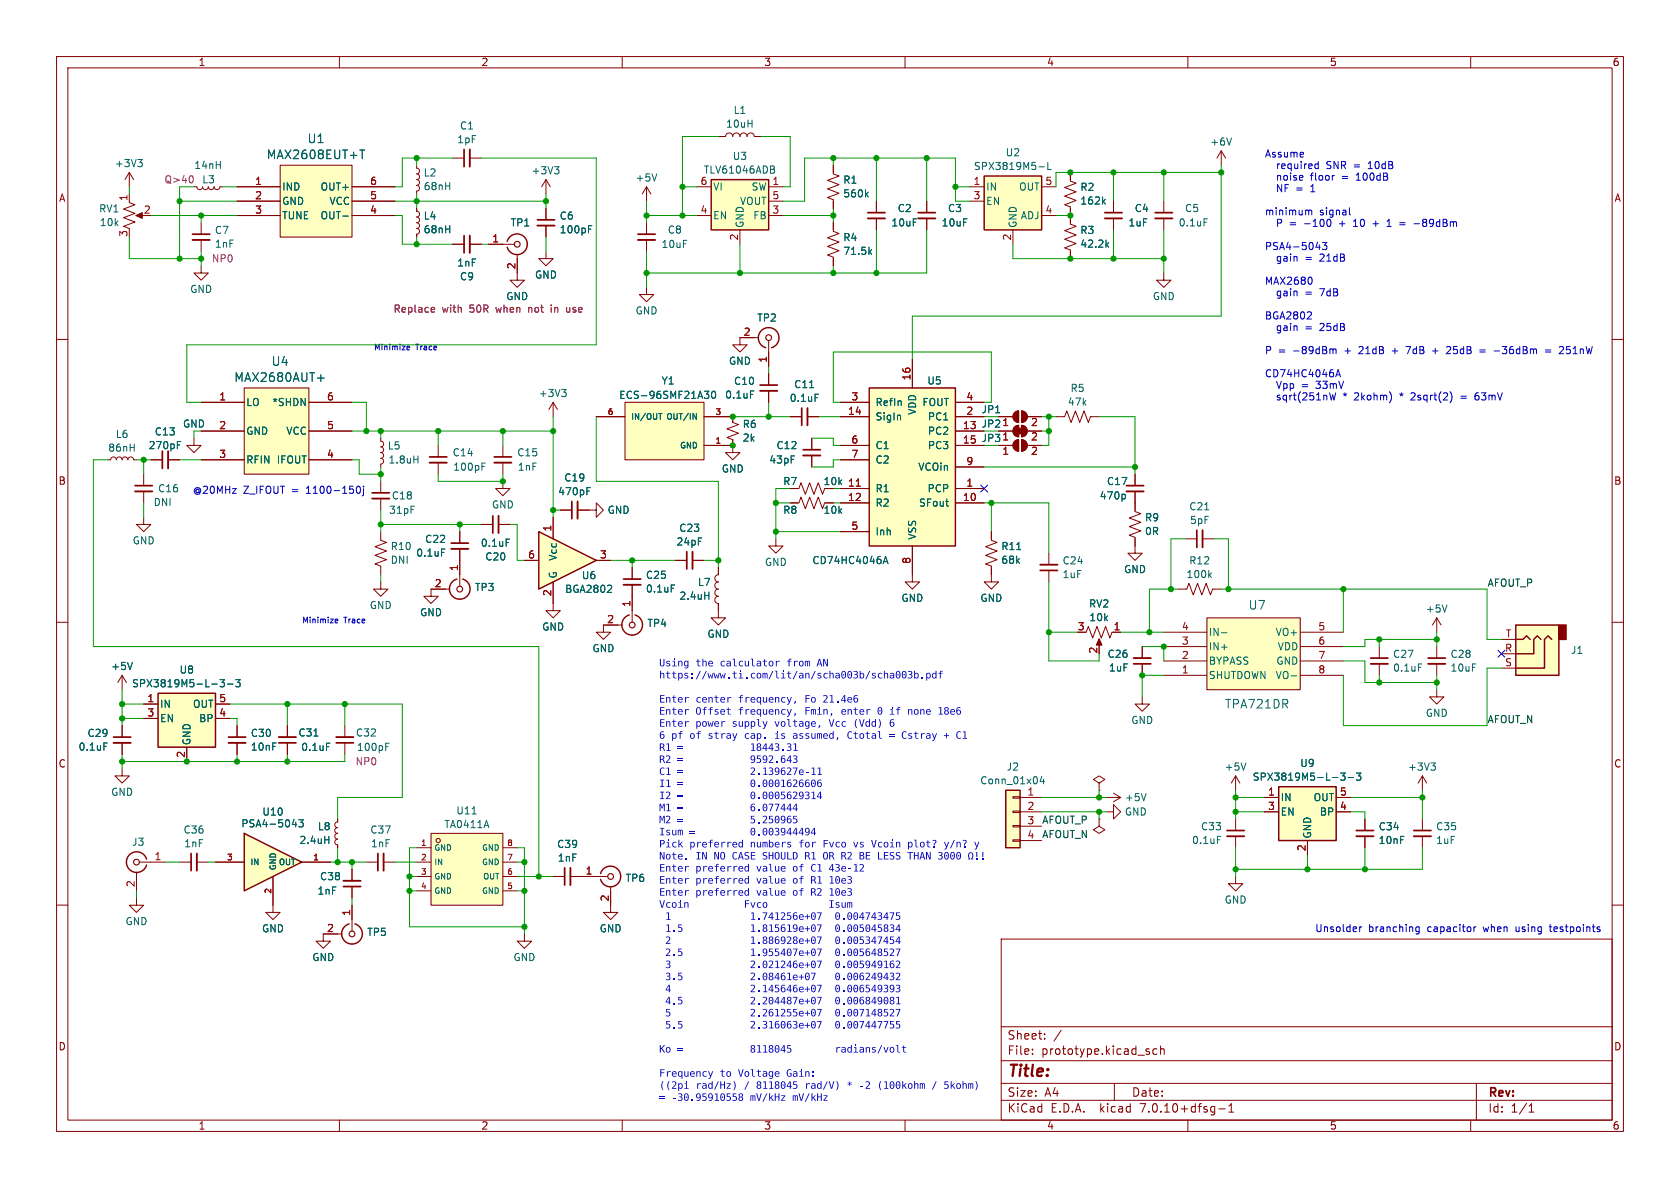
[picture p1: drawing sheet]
<svg xmlns="http://www.w3.org/2000/svg" width="297mm" height="210mm" viewBox="0 0 297 210" stroke-linecap="round" stroke-linejoin="round" font-family="sans-serif">
<defs><g id="words">
<text font-size="2.8" fill="#840000" x="178" y="190.9">Title:</text>
<g font-size="2.1" fill="#006464">
<text x="47.1" y="28.3">MAX2608EUT+T</text>
<text x="54.3" y="25.5">U1</text>
<text x="47.9" y="64.9">U4</text>
<text x="41.3" y="67.7">MAX2680AUT+</text>
<text x="220.6" y="108">U7</text>
<text x="216.5" y="125.5">TPA721DR</text>
</g>
<g font-size="2.1" fill="#840000">
<text x="178" y="184">Sheet:</text>
<text x="178" y="186.7">File:</text>
<text x="184.1" y="186.7">prototype.kicad_sch</text>
<text x="178" y="196.9">KiCad</text>
<text x="178" y="194.1">Size:</text>
<text x="184.7" y="194.1">A4</text>
<text x="185.7" y="196.9">E.D.A.</text>
<text x="194.6" y="196.9">kicad</text>
<text x="200" y="194.1">Date:</text>
<text x="201.8" y="196.9">7.0.10+dfsg-1</text>
<text x="263" y="194.3">Rev:</text>
<text x="263" y="196.9">Id:</text>
<text x="267.1" y="196.9">1/1</text>
</g>
<g font-size="1.8" fill="#840000">
<text x="35" y="11.9">1</text>
<text x="85" y="11.9">2</text>
<text x="135" y="11.9">3</text>
<text x="185" y="11.9">4</text>
<text x="235" y="11.9">5</text>
<text x="285" y="11.9">6</text>
<text x="10.3" y="35.9">A</text>
<text x="285.3" y="35.9">A</text>
<text x="10.3" y="85.9">B</text>
<text x="138.4" y="86">R7</text>
<text x="145.5" y="86">10k</text>
<text x="285.3" y="85.9">B</text>
<text x="10.3" y="135.9">C</text>
<text x="285.3" y="135.9">C</text>
<text x="10.3" y="185.9">D</text>
<text x="285.3" y="185.9">D</text>
<text x="35" y="199.9">1</text>
<text x="85" y="199.9">2</text>
<text x="135" y="199.9">3</text>
<text x="185" y="199.9">4</text>
<text x="235" y="199.9">5</text>
<text x="285" y="199.9">6</text>
</g>
<g font-size="1.8" fill="#006464">
<text x="81.2" y="23.1">C1</text>
<text x="128.3" y="22.8">10uH</text>
<text x="129.6" y="20.3">L1</text>
<text x="20.2" y="29.8">+3V3</text>
<text x="80.7" y="25.5">1pF</text>
<text x="129.4" y="28.5">U3</text>
<text x="177.7" y="27.8">U2</text>
<text x="213.9" y="25.9">+6V</text>
<text x="34.3" y="30.1">14nH</text>
<text x="35.6" y="32.6">L3</text>
<text x="49.8" y="33.9">IND</text>
<text x="56.6" y="33.9">OUT+</text>
<text x="74.8" y="31.4">L2</text>
<text x="74.8" y="33.8">68nH</text>
<text x="93.9" y="31">+3V3</text>
<text x="112.3" y="32.3">+5V</text>
<text x="124.3" y="30.9">TLV61046ADB</text>
<text x="126" y="33.9">VI</text>
<text x="132.8" y="33.9">SW</text>
<text x="149" y="32.7">R1</text>
<text x="149" y="35.1">560k</text>
<text x="172.1" y="30.3">SPX3819M5-L</text>
<text x="174.2" y="33.9">IN</text>
<text x="180.1" y="33.9">OUT</text>
<text x="190.9" y="33.9">R2</text>
<text x="17.4" y="37.8">RV1</text>
<text x="17.5" y="40.2">10k</text>
<text x="37.9" y="41.6">C7</text>
<text x="49.8" y="36.4">GND</text>
<text x="49.8" y="39">TUNE</text>
<text x="56.6" y="39">OUT-</text>
<text x="58.1" y="36.4">VCC</text>
<text x="74.8" y="39">L4</text>
<text x="74.8" y="41.4">68nH</text>
<text x="90.2" y="40.2">TP1</text>
<text x="98.9" y="39">C6</text>
<text x="98.9" y="41.5">100pF</text>
<text x="118" y="41.5">C8</text>
<text x="126" y="39">EN</text>
<text x="130.7" y="36.4">VOUT</text>
<text x="131.7" y="40.4" transform="rotate(-90 131.7 40.4)">GND</text>
<text x="133.1" y="39">FB</text>
<text x="157.5" y="40.2">10uF</text>
<text x="158.6" y="37.7">C2</text>
<text x="166.4" y="40.2">10uF</text>
<text x="167.5" y="37.7">C3</text>
<text x="174.2" y="36.4">EN</text>
<text x="179.9" y="40.4" transform="rotate(-90 179.9 40.4)">GND</text>
<text x="180.4" y="39">ADJ</text>
<text x="190.9" y="41.6">R3</text>
<text x="190.9" y="36.4">162k</text>
<text x="199.4" y="40.2">1uF</text>
<text x="200.5" y="37.7">C4</text>
<text x="208.3" y="40.2">0.1uF</text>
<text x="209.4" y="37.7">C5</text>
<text x="37.9" y="44">1nF</text>
<text x="80.7" y="47.3">1nF</text>
<text x="116.8" y="44">10uF</text>
<text x="149" y="42.8">R4</text>
<text x="149" y="45.3">71.5k</text>
<text x="190.9" y="44">42.2k</text>
<text x="33.5" y="52">GND</text>
<text x="81.2" y="49.7">C9</text>
<text x="89.4" y="53.3">GND</text>
<text x="94.5" y="49.4">GND</text>
<text x="203.7" y="53.3">GND</text>
<text x="112.3" y="55.8">GND</text>
<text x="133.8" y="57.1">TP2</text>
<text x="128.8" y="64.7">GND</text>
<text x="43.4" y="72">LO</text>
<text x="48" y="72">*SHDN</text>
<text x="95.1" y="70.4">+3V3</text>
<text x="109.4" y="70.7">ECS-96SMF21A30</text>
<text x="116.9" y="68.2">Y1</text>
<text x="128.1" y="70.7">0.1uF</text>
<text x="129.7" y="68.2">C10</text>
<text x="139.5" y="71.2">0.1uF</text>
<text x="140.3" y="68.8">C11</text>
<text x="154.7" y="72">RefIn</text>
<text x="163" y="72">FOUT</text>
<text x="163.8" y="68.2">U5</text>
<text x="188.7" y="71.9">47k</text>
<text x="189.2" y="69.5">R5</text>
<text x="20.4" y="77.6">L6</text>
<text x="27.3" y="77.2">C13</text>
<text x="32.3" y="75.8">GND</text>
<text x="43.4" y="77.1">GND</text>
<text x="50.5" y="77.1">VCC</text>
<text x="131.2" y="75.9">R6</text>
<text x="154.7" y="74.5">SigIn</text>
<text x="162.2" y="73.4" transform="rotate(-90 162.2 73.4)">VDD</text>
<text x="163.9" y="77.1">PC2</text>
<text x="163.9" y="74.5">PC1</text>
<text x="173.4" y="75.8">JP2</text>
<text x="173.4" y="73.3">JP1</text>
<text x="177.1" y="75.6">1</text>
<text x="19" y="80">86nH</text>
<text x="26.2" y="79.6">270pF</text>
<text x="43.4" y="82.1">RFIN</text>
<text x="48.8" y="82.1">IFOUT</text>
<text x="68.5" y="79.7">L5</text>
<text x="68.6" y="82.1">1.8uH</text>
<text x="79.9" y="80.9">C14</text>
<text x="80" y="83.4">100pF</text>
<text x="91.3" y="80.9">C15</text>
<text x="91.4" y="83.4">1nF</text>
<text x="127.5" y="83.7">GND</text>
<text x="131.2" y="78.3">2k</text>
<text x="135.9" y="82.1">43pF</text>
<text x="137.2" y="79.6">C12</text>
<text x="154.7" y="79.6">C1</text>
<text x="154.7" y="82.1">C2</text>
<text x="162.2" y="83.4">VCOin</text>
<text x="163.9" y="79.6">PC3</text>
<text x="173.4" y="78.3">JP3</text>
<text x="27.1" y="89.6">DNI</text>
<text x="27.8" y="87.2">C16</text>
<text x="69.2" y="88.5">C18</text>
<text x="98.6" y="87.8">470pF</text>
<text x="99.7" y="85.3">C19</text>
<text x="154.7" y="87.2">R1</text>
<text x="154.7" y="89.8">R2</text>
<text x="162.4" y="89.8">SFout</text>
<text x="163.9" y="87.2">PCP</text>
<text x="194.3" y="88.5">470p</text>
<text x="195.6" y="86">C17</text>
<text x="68.7" y="91">31pF</text>
<text x="86.9" y="90.1">GND</text>
<text x="107.3" y="91">GND</text>
<text x="120" y="94.2">C23</text>
<text x="138.4" y="91">R8</text>
<text x="145.5" y="91">10k</text>
<text x="154.7" y="94.8">Inh</text>
<text x="162.2" y="95.5" transform="rotate(-90 162.2 95.5)">VSS</text>
<text x="202.3" y="92.4">R9</text>
<text x="202.3" y="94.8">0R</text>
<text x="210.2" y="90.4">C21</text>
<text x="210.3" y="92.8">5pF</text>
<text x="23.4" y="96.4">GND</text>
<text x="69" y="99.9">DNI</text>
<text x="69" y="97.4">R10</text>
<text x="73.5" y="98.6">0.1uF</text>
<text x="75.1" y="96.2">C22</text>
<text x="84.9" y="96.9">0.1uF</text>
<text x="85.7" y="99.3">C20</text>
<text x="98.7" y="99.2" transform="rotate(-90 98.7 99.2)">Vcc</text>
<text x="119.5" y="96.6">24pF</text>
<text x="135.1" y="100.2">GND</text>
<text x="143.5" y="99.9">CD74HC4046A</text>
<text x="176.9" y="99.9">68k</text>
<text x="176.9" y="97.4">R11</text>
<text x="187.8" y="100">C24</text>
<text x="198.6" y="101.5">GND</text>
<text x="210.1" y="100">R12</text>
<text x="65.3" y="107.9">GND</text>
<text x="83.9" y="104.7">TP3</text>
<text x="98.7" y="102.4" transform="rotate(-90 98.7 102.4)">G</text>
<text x="99.8" y="105">BGA2802</text>
<text x="102.8" y="102.6">U6</text>
<text x="114.1" y="102.5">C25</text>
<text x="114.1" y="105">0.1uF</text>
<text x="120" y="106.2">2.4uH</text>
<text x="123.3" y="103.8">L7</text>
<text x="159.3" y="106.6">GND</text>
<text x="173.2" y="106.6">GND</text>
<text x="187.8" y="102.4">1uF</text>
<text x="192.4" y="107.6">RV2</text>
<text x="209.7" y="102.4">100k</text>
<text x="74.2" y="109.1">GND</text>
<text x="95.8" y="111.7">GND</text>
<text x="114.4" y="111">TP4</text>
<text x="125" y="112.9">GND</text>
<text x="192.5" y="110">10k</text>
<text x="213.6" y="112.6">IN-</text>
<text x="225.4" y="112.6">VO+</text>
<text x="252" y="108.5">+5V</text>
<text x="19.6" y="118.7">+5V</text>
<text x="31.6" y="119.3">U8</text>
<text x="104.6" y="115.5">GND</text>
<text x="195.7" y="116.5">C26</text>
<text x="195.9" y="118.9">1uF</text>
<text x="213.6" y="117.7">BYPASS</text>
<text x="213.6" y="115.2">IN+</text>
<text x="225.5" y="117.7">GND</text>
<text x="225.8" y="115.2">VDD</text>
<text x="246.2" y="116.5">C27</text>
<text x="246.2" y="118.9">0.1uF</text>
<text x="256.3" y="116.5">C28</text>
<text x="256.3" y="118.9">10uF</text>
<text x="277.6" y="115.8">J1</text>
<text x="23.2" y="121.7">SPX3819M5-L-3-3</text>
<text x="28.2" y="125.3">IN</text>
<text x="34" y="125.3">OUT</text>
<text x="213.6" y="120.2">SHUTDOWN</text>
<text x="225.4" y="120.2">VO-</text>
<text x="15.4" y="130.5">C29</text>
<text x="28.2" y="127.9">EN</text>
<text x="33.9" y="131.8" transform="rotate(-90 33.9 131.8)">GND</text>
<text x="35.1" y="127.9">BP</text>
<text x="44.2" y="130.5">C30</text>
<text x="52.7" y="130.4">C31</text>
<text x="62.8" y="130.4">C32</text>
<text x="199.9" y="128.2">GND</text>
<text x="252" y="126.9">GND</text>
<text x="13.8" y="132.9">0.1uF</text>
<text x="44.2" y="132.9">10nF</text>
<text x="53.1" y="132.9">0.1uF</text>
<text x="63" y="132.9">100pF</text>
<text x="177.9" y="136.4">J2</text>
<text x="216.4" y="136.4">+5V</text>
<text x="229.8" y="135.8">U9</text>
<text x="248.8" y="136.4">+3V3</text>
<text x="19.6" y="140.9">GND</text>
<text x="173.2" y="138.8">Conn_01x04</text>
<text x="198.8" y="141.8">+5V</text>
<text x="221.4" y="138.2">SPX3819M5-L-3-3</text>
<text x="226.3" y="141.8">IN</text>
<text x="232.1" y="141.8">OUT</text>
<text x="23.3" y="149.7">J3</text>
<text x="32.4" y="147.6">C36</text>
<text x="32.5" y="150">1nF</text>
<text x="42.6" y="146.5">PSA4-5043</text>
<text x="46.3" y="144.4">U10</text>
<text x="52.8" y="149.4">2.4uH</text>
<text x="56.1" y="147">L8</text>
<text x="65.4" y="147.6">C37</text>
<text x="65.5" y="150">1nF</text>
<text x="78.5" y="146.6">TA0411A</text>
<text x="80.6" y="144.2">U11</text>
<text x="198.8" y="144.4">GND</text>
<text x="210.6" y="149.4">0.1uF</text>
<text x="212.2" y="147">C33</text>
<text x="226.3" y="144.4">EN</text>
<text x="232" y="148.3" transform="rotate(-90 232 148.3)">GND</text>
<text x="233.2" y="144.4">BP</text>
<text x="243.6" y="147">C34</text>
<text x="243.6" y="149.4">10nF</text>
<text x="253.8" y="149.4">1uF</text>
<text x="253.8" y="147">C35</text>
<text x="56.5" y="155.8">C38</text>
<text x="98.4" y="150.1">C39</text>
<text x="98.5" y="152.5">1nF</text>
<text x="56" y="158.3">1nF</text>
<text x="110.5" y="156.1">TP6</text>
<text x="216.4" y="159.9">GND</text>
<text x="22.1" y="163.7">GND</text>
<text x="46.2" y="165">GND</text>
<text x="64.8" y="165.6">TP5</text>
<text x="105.9" y="165">GND</text>
<text x="55.1" y="170.1">GND</text>
<text x="90.7" y="170.1">GND</text>
</g>
<g font-size="1.8" fill="#0000c2">
<text x="223.5" y="27.9">Assume</text>
<text x="225.9" y="30">required</text>
<text x="234.8" y="30">SNR</text>
<text x="239.8" y="30">=</text>
<text x="242.6" y="30">10dB</text>
<text x="225.9" y="32">noise</text>
<text x="225.9" y="34.1">NF =</text>
<text x="232.1" y="32">floor</text>
<text x="232.2" y="34.1">1</text>
<text x="237.7" y="32">=</text>
<text x="240.4" y="32">100dB</text>
<text x="223.5" y="38.2">minimum</text>
<text x="225.9" y="40.2">P</text>
<text x="228.3" y="40.2">=</text>
<text x="231" y="40.2">-100</text>
<text x="233.3" y="38.2">signal</text>
<text x="237.4" y="40.2">+</text>
<text x="240.2" y="40.2">10</text>
<text x="243.8" y="40.2">+</text>
<text x="251.6" y="40.2">-89dBm</text>
<text x="223.5" y="44.3">PSA4-5043</text>
<text x="225.9" y="46.3">gain</text>
<text x="231.1" y="46.3">=</text>
<text x="233.8" y="46.3">21dB</text>
<text x="223.5" y="50.4">MAX2680</text>
<text x="225.9" y="52.5">gain</text>
<text x="231.1" y="52.5">=</text>
<text x="233.8" y="52.5">7dB</text>
<text x="223.5" y="56.6">BGA2802</text>
<text x="225.9" y="58.6">gain</text>
<text x="231.1" y="58.6">=</text>
<text x="233.8" y="58.6">25dB</text>
<text x="223.5" y="62.7">P</text>
<text x="226" y="62.7">=</text>
<text x="228.7" y="62.7">-89dBm</text>
<text x="238" y="62.7">+</text>
<text x="240.7" y="62.7">21dB</text>
<text x="246.7" y="62.7">+</text>
<text x="249.5" y="62.7">7dB</text>
<text x="254.3" y="62.7">+</text>
<text x="257" y="62.7">25dB</text>
<text x="265.8" y="62.7">-36dBm</text>
<text x="275" y="62.7">=</text>
<text x="277.8" y="62.7">251nW</text>
<text x="223.5" y="66.8">CD74HC4046A</text>
<text x="225.9" y="68.8">Vpp</text>
<text x="225.9" y="70.9">sqrt(251nW</text>
<text x="230.4" y="68.8">=</text>
<text x="233.2" y="68.8">33mV</text>
<text x="237.8" y="70.9">*</text>
<text x="239.9" y="70.9">2kohm)</text>
<text x="248.2" y="70.9">*</text>
<text x="250.3" y="70.9">2sqrt(2)</text>
<text x="259.3" y="70.9">=</text>
<text x="262" y="70.9">63mV</text>
<text x="34.2" y="87.4">@20MHz</text>
<text x="43.2" y="87.4">Z_IFOUT</text>
<text x="51.9" y="87.4">=</text>
<text x="54.6" y="87.4">1100-150j</text>
<text x="116.5" y="118.6">Using</text>
<text x="127.2" y="118.6">calculator</text>
<text x="130.4" y="125">frequency,</text>
<text x="129.4" y="129.3">supply</text>
<text x="130.4" y="127.2">frequency,</text>
<text x="136.8" y="129.3">voltage,</text>
<text x="140.1" y="131.4">assumed,</text>
<text x="142.2" y="127.2">Fmin,</text>
<text x="146.5" y="129.3">Vcc</text>
<text x="155" y="127.2">0 if</text>
<text x="157.2" y="129.3">6</text>
<text x="116.5" y="133.6">R1 =</text>
<text x="116.5" y="135.7">R2 =</text>
<text x="116.5" y="137.8">C1 =</text>
<text x="116.5" y="144.2">M1 =</text>
<text x="116.5" y="146.4">M2 =</text>
<text x="116.5" y="148.5">Isum</text>
<text x="121.9" y="150.6">preferred</text>
<text x="122.9" y="154.9">preferred</text>
<text x="132.6" y="150.6">numbers</text>
<text x="133.6" y="154.9">value</text>
<text x="145.4" y="150.6">Fvco</text>
<text x="154" y="150.6">Vcoin</text>
<text x="166.8" y="150.6">y/n?</text>
<text x="172.1" y="150.6">y</text>
<text x="116.5" y="159.2">Enter</text>
<text x="116.5" y="161.3">Vcoin</text>
<text x="122.9" y="157">preferred</text>
<text x="122.9" y="159.2">preferred</text>
<text x="131.5" y="161.3">Fvco</text>
<text x="133.6" y="157">value</text>
<text x="133.6" y="159.2">value</text>
<text x="146.5" y="161.3">Isum</text>
<text x="232.4" y="164.9">Unsolder</text>
<text x="241.9" y="164.9">branching</text>
<text x="252.5" y="164.9">capacitor</text>
<text x="262.5" y="164.9">when</text>
<text x="268.4" y="164.9">using</text>
<text x="274.7" y="164.9">testpoints</text>
<text x="116.5" y="186.9">Ko =</text>
<text x="116.5" y="191.2">Frequency</text>
<text x="139" y="191.2">Gain:</text>
<text x="116.5" y="193.3">((2pi</text>
</g>
<g font-size="1.8" fill="#a90000">
<text x="22.6" y="35.6" transform="rotate(-90 22.6 35.6)">1</text>
<text x="45" y="32.8">1</text>
<text x="45" y="35.3">2</text>
<text x="65.3" y="35.3">5</text>
<text x="65.3" y="32.8">6</text>
<text x="123.8" y="32.8">6</text>
<text x="136.5" y="32.8">1</text>
<text x="136.5" y="35.3">5</text>
<text x="172" y="32.8">1</text>
<text x="172" y="35.3">3</text>
<text x="184.7" y="32.8">5</text>
<text x="22.6" y="42" transform="rotate(-90 22.6 42)">3</text>
<text x="25.3" y="37.8">2</text>
<text x="45" y="37.8">3</text>
<text x="65.3" y="37.8">4</text>
<text x="123.8" y="37.8">4</text>
<text x="136.5" y="37.8">3</text>
<text x="184.7" y="37.8">4</text>
<text x="86.9" y="42.9">1</text>
<text x="91.2" y="47.7" transform="rotate(-90 91.2 47.7)">2</text>
<text x="130.6" y="42.6" transform="rotate(-90 130.6 42.6)">2</text>
<text x="178.8" y="42.6" transform="rotate(-90 178.8 42.6)">2</text>
<text x="131.4" y="59.4">2</text>
<text x="135.6" y="64.2" transform="rotate(-90 135.6 64.2)">1</text>
<text x="38.7" y="70.9">1</text>
<text x="57.7" y="70.9">6</text>
<text x="150.4" y="70.9">3</text>
<text x="161" y="67.4" transform="rotate(-90 161 67.4)">16</text>
<text x="170.7" y="70.9">4</text>
<text x="38.7" y="75.9">2</text>
<text x="57.7" y="75.9">5</text>
<text x="149.8" y="73.4">14</text>
<text x="170.1" y="75.9">13</text>
<text x="170.7" y="73.4">2</text>
<text x="182.2" y="75.6">2</text>
<text x="38.7" y="81">3</text>
<text x="57.7" y="81">4</text>
<text x="150.4" y="78.5">6</text>
<text x="150.4" y="81">7</text>
<text x="170.1" y="78.5">15</text>
<text x="170.7" y="82.3">9</text>
<text x="177.1" y="80.7">1</text>
<text x="177.1" y="78.2">1</text>
<text x="182.2" y="80.7">2</text>
<text x="182.2" y="78.2">2</text>
<text x="149.8" y="86.1">11</text>
<text x="149.8" y="88.6">12</text>
<text x="170.1" y="88.6">10</text>
<text x="170.7" y="86.1">1</text>
<text x="97.5" y="94.1" transform="rotate(-90 97.5 94.1)">1</text>
<text x="150.4" y="93.7">5</text>
<text x="81" y="101" transform="rotate(-90 81 101)">1</text>
<text x="93.3" y="98.8">6</text>
<text x="106" y="98.8">3</text>
<text x="161" y="99.8" transform="rotate(-90 161 99.8)">8</text>
<text x="76.8" y="103.9">2</text>
<text x="97.5" y="105.5" transform="rotate(-90 97.5 105.5)">2</text>
<text x="111.5" y="107.4" transform="rotate(-90 111.5 107.4)">1</text>
<text x="107.2" y="110.2">2</text>
<text x="190.4" y="111.5">3</text>
<text x="196.8" y="111.5">1</text>
<text x="208.8" y="111.5">4</text>
<text x="233" y="111.5">5</text>
<text x="266.1" y="112.8">T</text>
<text x="194.1" y="115.6" transform="rotate(-90 194.1 115.6)">2</text>
<text x="208.8" y="119.1">1</text>
<text x="208.8" y="116.6">2</text>
<text x="208.8" y="114">3</text>
<text x="233" y="114">6</text>
<text x="233" y="116.6">7</text>
<text x="233" y="119.1">8</text>
<text x="266" y="115.3">R</text>
<text x="266" y="117.9">S</text>
<text x="26" y="124.2">1</text>
<text x="38.7" y="124.2">5</text>
<text x="26" y="126.7">3</text>
<text x="38.7" y="126.7">4</text>
<text x="32.8" y="134.1" transform="rotate(-90 32.8 134.1)">2</text>
<text x="181.5" y="140.7">1</text>
<text x="181.5" y="143.3">2</text>
<text x="224.1" y="140.7">1</text>
<text x="224.1" y="143.3">3</text>
<text x="236.8" y="143.3">4</text>
<text x="236.8" y="140.7">5</text>
<text x="181.5" y="145.8">3</text>
<text x="181.5" y="148.3">4</text>
<text x="27.2" y="152.1">1</text>
<text x="103.4" y="154.7">1</text>
<text x="230.9" y="150.6" transform="rotate(-90 230.9 150.6)">2</text>
<text x="23.9" y="156.9" transform="rotate(-90 23.9 156.9)">2</text>
<text x="62" y="162" transform="rotate(-90 62 162)">1</text>
<text x="107.7" y="159.5" transform="rotate(-90 107.7 159.5)">2</text>
<text x="57.7" y="164.8">2</text>
</g>
<g font-size="1.8" fill="#840084">
<text x="29" y="32.6">Q&gt;40</text>
<text x="37.4" y="46.6">NP0</text>
<text x="69.5" y="55.5">Replace</text>
<text x="78.1" y="55.5">with</text>
<text x="83.1" y="55.5">50R</text>
<text x="88" y="55.5">when</text>
<text x="93.9" y="55.5">not</text>
<text x="98.1" y="55.5">in</text>
<text x="101" y="55.5">use</text>
<text x="62.8" y="135.5">NP0</text>
</g>
<g font-size="1.8" fill="#0f0f0f">
<text x="262.9" y="103.8">AFOUT_P</text>
<text x="262.9" y="127.9">AFOUT_N</text>
<text x="184.1" y="145.7">AFOUT_P</text>
<text x="184.1" y="148.2">AFOUT_N</text>
</g>
<g font-size="1.4" fill="#0000c2">
<text x="66" y="62">Minimize</text>
<text x="73.5" y="62">Trace</text>
<text x="53.3" y="110.2">Minimize</text>
<text x="60.8" y="110.2">Trace</text>
</g>
<g font-size="1.4" fill="#a90000">
<text x="107.3" y="73.4">6</text>
<text x="126.4" y="73.4">3</text>
<text x="126.4" y="78.5">1</text>
<text x="74.3" y="149.6">1</text>
<text x="89.6" y="149.6">8</text>
<text x="40" y="152.1">3</text>
<text x="55.3" y="152.1">1</text>
<text x="74.3" y="152.1">2</text>
<text x="74.3" y="154.7">3</text>
<text x="89.6" y="154.7">6</text>
<text x="89.6" y="152.1">7</text>
<text x="48" y="158.1" transform="rotate(-90 48 158.1)">2</text>
<text x="74.3" y="157.2">4</text>
<text x="89.6" y="157.2">5</text>
</g>
<g font-size="1.4" fill="#006464">
<text x="111.5" y="74.4">IN/OUT</text>
<text x="117.7" y="74.4">OUT/IN</text>
<text x="120.1" y="79.5">GND</text>
<text x="44.2" y="153.1">IN</text>
<text x="49" y="153.9" transform="rotate(-90 49 153.9)">GND</text>
<text x="49.2" y="153.1">OUT</text>
<text x="76.7" y="150.6">GND</text>
<text x="76.7" y="153.1">IN</text>
<text x="76.7" y="155.7">GND</text>
<text x="85.1" y="153.1">GND</text>
<text x="85.1" y="150.6">GND</text>
<text x="85.3" y="155.7">OUT</text>
<text x="76.7" y="158.2">GND</text>
<text x="85.1" y="158.2">GND</text>
</g>
</g></defs>
<g fill="none" stroke="#840000" stroke-width=".18">
<path d="M10 10h277v190h-277zM12 12h273v186h-273zM60 10v2M110 10v2M160 10v2M210 10v2M260 10v2M10 60h2M285 60h2M35.6 76.2h7.6M35.6 71.1h7.6M43.2 68.6h11.4v15.2h-11.4z"/>
<path d="M54.6 76.2h7.6M54.6 71.1h7.6M35.6 81.3h7.6M54.6 81.3h7.6M99.1 90.2h2M102.1 90.2h2M10 110h2M97.8 106.7v1.3h1.3l-1.3 1.2-1.3-1.2h1.3M106.7 110.5v1.3h1.2l-1.2 1.2-1.3-1.2h1.3M254 114.3v2M254 117.3v2.1M285 110h2"/>
<path d="M10 160h2M285 160h2M177 166h108v32h-108zM60 198v2M110 198v2M160 198v2M177 194.5h108M177 191.5h108M177 187.5h108M177 181.5h108M182.5 186.3v.1M182.5 185.5v.1"/>
<path d="M184.7 183.6v.1M184.7 182.8v.1M187.6 182.1l-1.3 2M197 191.5v3M204.5 185.5l-.4-.1-.3 .3v.4l.2 .2h.5M205.2 185.5l.2-.1 .3 .1 .1 .9M205.2 184.9v1.5M210 198v2M215.5 196h1.1M217.2 196.6h.9M217.2 195.5l.5-.4v1.5M260 198v2"/>
<path d="M261 191.5v6.5M270.3 196.6h.9M270.3 195.5l.4-.4v1.5"/>
</g>
<path d="M102.1 88.6v3.1M252.5 117.3h3" fill="none" stroke="#840000" stroke-width=".33"/>
<path d="M101.1 88.6v3.1M252.5 116.3h3" fill="none" stroke="#840000" stroke-width=".3"/>
<path d="M43.2 68.6h11.4v15.2h-11.4z" fill="#ffffc2" stroke="#ffffc2" stroke-width=".18"/>
<path d="M56.1 66.8h1.2M103.8 86.8h.4M103.8 86.2h.6" fill="none" stroke="#006464" stroke-width=".18"/>
<path d="M95.2 94l10.2 5.1-10.2 5z" fill="#ffffc2"/>
<g fill="none" stroke="#840000" stroke-width=".25">
<path d="M125.7 31.8h10.2v8.8h-10.2zM174 31.1h10.1v9.5h-10.1zM89.7 42.7a1.81 1.81 0 0 1 2.8-1 1.81 1.81 0 0 1 0 3 1.81 1.81 0 0 1-2.8-1M135.4 61.5a1.81 1.81 0 0 1-1-2.8 1.81 1.81 0 0 1 3 0 1.81 1.81 0 0 1-1 2.8M153.7 68.6h15.2v27.9h-15.2zM95.2 94l10.2 5.1-10.2 5zM80.8 102.4a1.81 1.81 0 0 0-1 2.8 1.81 1.81 0 0 0 3 0 1.81 1.81 0 0 0-1-2.8M111.3 108.7a1.81 1.81 0 0 0-1 2.8 1.81 1.81 0 0 0 2.9 0 1.81 1.81 0 0 0-.9-2.8M268 110.5h7.6v8.9h-7.6zM268 113h1.2l.7-.6 .6 .6M272.4 113l-.6-.6-.7 .6v2.6h-3.1M274.3 113l-.6-.6-.7 .6v5.1h-5"/>
<path d="M177.8 139.7h2.5v10.2h-2.5zM226.1 139.1h10.1v9.5h-10.1zM25.9 151.9a1.81 1.81 0 0 0-2.8-1 1.81 1.81 0 0 0 0 3 1.81 1.81 0 0 0 2.8-1M106.2 154.4a1.81 1.81 0 0 1 2.8-.9 1.81 1.81 0 0 1 0 2.9 1.81 1.81 0 0 1-2.8-1"/>
</g>
<g fill="none" stroke="#840000" stroke-width=".18">
<path d="M22.9 35.8l1 .4-2.1 .8 2.1 .7-2.1 .8 2.1 .7-2.1 .8 1.1 .4v.2M22.9 30.5l-.8 1.3M22.9 30.5v2.5M22.9 34.3v1.3M22.9 30.5l.7 1.3M24.4 38.1h1M34.3 33h.5l.1 .4 .4 .1 .4-.1 .1-.4 .1 .4 .4 .1 .4-.1 .1-.4 .2 .4 .3 .1 .4-.1 .1-.4 .2 .4 .3 .1 .4-.1 .2-.4h.5M35.6 39.4v2M114.3 33v2.6M114.3 39.4v2M114.3 33l-.8 1.3M114.3 33l.8 1.3"/>
<path d="M123.2 33h2.5M123.2 38.1h2.5M127 24.1h1.3a.64 .64 0 0 1 .6-.6 .64 .64 0 0 1 .6 .6 .64 .64 0 0 1 .7-.6 .64 .64 0 0 1 .6 .6 .64 .64 0 0 1 .6-.6 .64 .64 0 0 1 .7 .6 .64 .64 0 0 1 .6-.6 .64 .64 0 0 1 .6 .6h1.3M135.9 33h2.5M135.9 38.1h2.5M135.9 35.6h2.5M147.3 39.4v1.5l1 .4-2 .7 2 .8-2 .8 2 .7-2 .8 1 .4v1.5M147.3 29.2v1.5l1 .4-2 .8 2 .7-2 .8 2 .8-2 .7 1 .4v1.5M154.9 35.6v2M154.9 38.6v2M163.8 35.6v2M163.8 38.6v2"/>
<path d="M171.4 33h2.6M171.4 35.6h2.6M184.1 33h2.6M184.1 38.1h2.6M189.2 30.5v1.5l1 .4-2 .7 2 .8-2 .8 2 .7-2 .8 1 .4v3l1 .4-2 .8 2 .7-2 .8 2 .8-2 .7 1 .4v1.5M196.8 35.6v2M196.8 38.6v2M205.7 35.6v2M205.7 38.6v2M215.9 26.7l-.8 1.2M215.9 26.7v2.5M215.9 26.7l.8 1.2"/>
<path d="M35.6 47v1.3h1.2l-1.2 1.2-1.3-1.2h1.3M35.6 42.4v2.1M80 43.2h2M83.1 43.2h2M86.4 43.2h4.5M91.4 45v3.3M96.5 44.5v1.2h1.3l-1.3 1.3-1.3-1.3h1.3M114.3 50.8v1.3h1.3l-1.3 1.2-1.3-1.2h1.3M114.3 42.4v2.1M130.8 40.6v2.6M134.1 59.7h-3.3v1.3h1.3l-1.3 1.2-1.3-1.2h1.3M179.1 40.6v2.6"/>
<path d="M205.7 48.3v1.2h1.3l-1.3 1.3-1.2-1.3h1.2M34.3 77.5v1.2h1.3l-1.3 1.3-1.3-1.3h1.3M77.5 78.7v2.1M88.9 78.7v2.1M97.8 71.1v2.6M97.8 71.1l-.8 1.3M97.8 71.1l.8 1.3M129.5 73.7v1l1.1 .4-2.1 .7 2.1 .8-2.1 .7 1 .4v1M135.9 60.2v4.6M135.9 66v2.1M135.9 69.1v2M148.6 78.7h5.1"/>
<path d="M148.6 73.7h5.1M148.6 71.1h5.1M161.3 63.5v5.1M168.9 78.7h5.1M168.9 76.2h5.1M168.9 73.7h5.1M168.9 71.1h5.1M176.5 78.7h2.6M176.5 76.2h2.6M176.5 73.7h2.6M179.4 78l.7-.3v2.1a1.02 1.02 0 0 1-1-.7 1.02 1.02 0 0 1 .3-1.1zM179.4 75.5l.7-.3v2a1.02 1.02 0 0 1-1-.6 1.02 1.02 0 0 1 .3-1.1z"/>
<path d="M179.4 72.9l.7-.3v2.1a1.02 1.02 0 0 1-1-.7 1.02 1.02 0 0 1 .3-1.1zM180.6 77.7a1.02 1.02 0 0 1 1 1 1.02 1.02 0 0 1-1 1.1zM180.6 75.2a1.02 1.02 0 0 1 1 1 1.02 1.02 0 0 1-1 1zM180.6 72.6a1.02 1.02 0 0 1 1 1.1 1.02 1.02 0 0 1-1 1zM181.6 78.7h2.5M181.6 76.2h2.5M181.6 73.7h2.5M186.7 73.7h1.5l.4-1.1 .8 2.1 .7-2.1 .8 2.1 .7-2.1 .8 2.1 .4-1h1.5M19 81.3h.6l.1-.4 .4-.1 .3 .1 .2 .4 .1-.4 .4-.1 .4 .1 .1 .4 .1-.4 .4-.1 .4 .1 .1 .4 .2-.4 .3-.1 .4 .1 .1 .4h.5M25.4 91.4v1.3h1.3l-1.3 1.3-1.3-1.3h1.3M25.4 83.8v2.1M25.4 86.9v2"/>
<path d="M26.7 81.3h2M29.7 81.3h2M77.5 81.8v2M81.3 94v2M81.3 97v6.6M85.1 92.7h2M88.1 92.7h2.1M88.9 85.1v1.3h1.3l-1.3 1.2-1.3-1.2h1.3M88.9 81.8v2M92.7 99.1h2.5M97.8 91.4v3.9M104.1 90.2h1.3v-1.3l1.3 1.3-1.3 1.2v-1.2"/>
<path d="M105.4 99.1h2.5M119.4 99.1h2M122.4 99.1h2.1M141 86.4h.2l.4-1.1 .8 2.1 .7-2.1 .8 2.1 .8-2.1 .7 2.1 .4-1M148.6 81.3h5.1M148.6 86.4h5.1M148.6 88.9h5.1M148.6 94h5.1M161.3 96.5v6.4h1.3l-1.3 1.2-1.3-1.2h1.3M168.9 86.4h5.1M168.9 88.9h5.1M168.9 82.6h5.1"/>
<path d="M175.3 94v1.5l1 .4-2.1 .7 2.1 .8-2.1 .8 2.1 .7-2.1 .8 1.1 .4v2.8h1.2l-1.2 1.2-1.3-1.2h1.3M185.4 97.8v2M200.7 86.9v3.5l1 .4-2.1 .8 2.1 .7-2.1 .8 2.1 .8-2.1 .7 1.1 .4v2.8h1.2l-1.2 1.3-1.3-1.3h1.3M200.7 83.8v2.1M209.5 95.3h2.1M212.6 95.3h2M67.3 102.9v1.2h1.3l-1.3 1.3-1.3-1.3h1.3M79.5 104.1h-3.3v1.3h1.3l-1.3 1.3-1.3-1.3h1.3M97.8 102.9v3.8M106.7 110.5h3.3M111.8 100.3v2.1M111.8 103.4v6.6"/>
<path d="M127 108v1.2h1.3l-1.3 1.3-1.3-1.3h1.3M185.4 100.8v2.1M191.8 111.8h.2l.4-1.1 .8 2.1 .7-2.1 .8 2.1 .8-2.1 .7 2.1 .4-1M194.3 113.3v1M196.8 111.8h1.3M201.9 114.3v2M201.9 117.3v2.1M205.7 119.4h7.7M205.7 116.8h7.7M205.7 114.3h7.7M205.7 111.8h7.7M208.3 104.1h1.5l.4-1 .7 2.1 .8-2.1 .8 2.1 .7-2.1 .8 2.1 .4-1.1h1.5"/>
<path d="M213.4 109.2h16.5v12.7h-16.5zM229.9 119.4h7.6M229.9 116.8h7.6M229.9 114.3h7.6M229.9 111.8h7.6M243.8 114.3v2M243.8 117.3v2.1M254 109.2l-.8 1.3M254 109.2v2.6M254 109.2l.8 1.3M265.4 115.6h2.6M265.4 118.1h2.6"/>
<path d="M265.4 113h2.6M21.6 135.9v1.3h1.3l-1.3 1.2-1.3-1.2h1.3M21.6 128.3v2M21.6 131.3v2.1M194.3 138.4l1-.6-1-.6-1 .6 1 .6v1.3M194.3 139.7h.1M201.9 123.2v1.3h1.3l-1.3 1.2-1.2-1.2h1.2M218.4 137.2v2.5M218.4 137.2l-.7 1.2M218.4 137.2l.8 1.2M251.5 137.2v2.5M251.5 137.2l-.8 1.2"/>
<path d="M251.5 137.2l.7 1.2M254 121.9v1.3h1.3l-1.3 1.3-1.3-1.3h1.3M24.1 154.2v3.3M24.6 152.4h4.6M31.7 152.4h2.1M34.8 152.4h2M59.7 144.8v.5l-.4 .1-.1 .4 .1 .3 .4 .2-.4 .1-.1 .4 .1 .4 .4 .1-.4 .2-.1 .3 .1 .4 .4 .1-.4 .2-.1 .3 .1 .4 .4 .2v.5M64.8 152.4h2M67.8 152.4h2M73.7 149.9h2.5M73.7 152.4h2.5M73.7 154.9h2.5"/>
<path d="M73.7 157.5h2.5M76.2 147.3h12.7v12.7h-12.7zM88.9 149.9h2.5M88.9 152.4h2.5M88.9 154.9h2.5M88.9 157.5h2.5M97.8 154.9h2M100.8 154.9h6.6M107.9 156.7v4.6h1.3l-1.3 1.3-1.2-1.3h1.2M179.1 148.5h1.2v.2h-1.2zM179.1 145.9h1.2v.3h-1.2zM179.1 143.4h1.2v.2h-1.2z"/>
<path d="M179.1 140.8h1.2v.3h-1.2zM180.3 141h3.8M180.3 143.5h3.8M180.3 146.1h3.8M180.3 148.6h3.8M194.3 144.8v1.3l1 .6-1 .6-1-.6 1-.6M194.3 144.8h.1M195.6 143.5h1.2v-1.3l1.3 1.3-1.3 1.3v-1.3M195.6 141h2.5M196.8 140.2l1.3 .8M198.1 141l-1.3 .7M218.4 154.9v1.3h1.3l-1.3 1.3-1.2-1.3h1.2"/>
<path d="M218.4 144.8v2M218.4 147.8v2.1M223.5 141h2.6M223.5 143.5h2.6M231.1 148.6v2.5M236.2 141h2.6M236.2 143.5h2.6M241.3 144.8v2M241.3 147.8v2.1M251.5 144.8v2M251.5 147.8v2.1M48.3 160v1.3h1.2l-1.2 1.3-1.3-1.3h1.3"/>
<path d="M92.7 165.1v1.3h1.3l-1.3 1.2-1.3-1.2h1.3"/>
<circle cx="77.5" cy="148.6" r=".38"/>
</g>
<g fill="none" stroke="#006464" stroke-width=".18">
<path d="M24.4 28.2h.8l-.5 .5M24.9 28.7l.3 .2v.3l-.3 .3M116.1 30.7l-.4 1.3M136.6 29.3l.3 .3-.3 .3 .3 .2v.3l-.2 .2h-.5M153.1 34.3l.4 .5M153.5 34l-.5 .4M183.7 29.5h.9M185.2 28.7v1.3h.6M195 35.6l.4 .5M195.4 35.2l-.5 .5M212.9 38.7h.6M217.7 24.4l-.4 1.3"/>
<path d="M153.7 44.5l.4 .5M154.1 44.1l-.5 .5M195.6 43.2l.4 .5M196 42.9l-.5 .4M31.4 78.7h.4M31.4 78h.6M99.3 68.8h.8l-.4 .5M99.8 69.3l.3 .3v.3l-.3 .2M132.7 69.1h.6M78.1 97h.6M85.2 82.5h.4M85.2 81.9h.6"/>
<path d="M89.5 95.3h.6M156.1 99.6l.5-1.2 .4 1.2M156.3 99.3h.6M167.2 88.6h.5M167.6 89.5h.1M179.7 97.2h.8M198.7 87.4l.3 .2v.4l-.3 .2M213 90.1h.7M107.9 103.4l.2 .3v.3l-.8 .7h.8M118.7 103.4h.6M213.8 101.6l.4 .5M214.2 101.3l-.5 .4"/>
<path d="M216 111.9h.9M228.2 119.5h1M250.8 117.4h.6M255.8 106.9l-.4 1.3M18.4 131.3h.6M184.2 137.2l-.3 .9h.8M184.5 137.7v.9M220.3 134.9l-.5 1.2M237 136.7h.8l-.4 .4 .3 .2v.5l-.1 .1-.6-.1M238.3 137.4h1M239.8 136.7h.8l-.4 .4 .3 .2v.5l-.2 .1-.5-.1M253 134.9h.8l-.5 .5"/>
<path d="M253.5 135.4l.3 .2v.3l-.3 .2M57.4 148.4h.7M58.1 147.8v1.3M83.5 143.9h.7M202.6 140.3l-.4 1.2M215.2 147.8h.6"/>
</g>
<g fill="none" stroke="#840000" stroke-width=".2">
<circle cx="91.4" cy="43.2" r=".51"/>
<circle cx="135.9" cy="59.7" r=".51"/>
<circle cx="81.3" cy="104.1" r=".51"/>
<circle cx="111.8" cy="110.5" r=".51"/>
<circle cx="24.1" cy="152.4" r=".51"/>
<circle cx="108" cy="154.9" r=".51"/>
</g>
<g fill="#ffffc2" stroke="#ffffc2" stroke-width=".18">
<path d="M268 110.5h7.6v8.9h-7.6z"/>
<path d="M76.2 147.3h12.7v12.7h-12.7z"/>
<path d="M213.4 109.2h16.5v12.7h-16.5z"/>
<path d="M125.7 31.8h10.2v8.8h-10.2z"/>
<path d="M153.7 68.6h15.2v27.9h-15.2z"/>
<path d="M177.8 139.7h2.5v10.2h-2.5z"/>
<path d="M226.1 139.1h10.1v9.5h-10.1z"/>
<path d="M174 31.1h10.1v9.5h-10.1z"/>
<circle cx="77.5" cy="148.6" r=".38"/>
</g>
<path d="M275.6 110.5h1.3v2.5h-1.3z" fill="#840000" stroke="#840000" stroke-width=".25"/>
<g fill="none" stroke="#840000" stroke-width=".33">
<path d="M153.4 38.6h3.1M162.3 38.6h3.1M195.3 38.6h3.1M204.2 38.6h3.1M34 42.4h3.1M83.1 41.7v3M112.8 42.4h3M29.7 79.8v3M134.4 69.1h3M23.9 86.9h3M75.9 81.8h3.1M79.8 97h3"/>
<path d="M87.4 81.8h3M88.1 91.2v3M122.4 97.5v3.1M183.9 99.8h3M199.1 86.9h3.1M212.6 93.7v3.1M110.2 103.4h3.1M200.4 116.3h3.1M242.3 117.3h3.1M20.1 131.3h3M34.8 150.9v3M67.8 150.9v3"/>
<path d="M100.8 153.4v3.1M216.9 147.8h3.1M239.8 147.8h3M249.9 147.8h3.1"/>
</g>
<g fill="none" stroke="#840000" stroke-width=".3">
<path d="M153.4 37.6h3.1M162.3 37.6h3.1M195.3 37.6h3.1M204.2 37.6h3.1M34 41.4h3.1M82 41.7v3M112.8 41.4h3M28.7 79.8v3M134.4 68.1h3M23.9 85.9h3M75.9 80.8h3.1M79.8 96h3"/>
<path d="M87.1 91.2v3M87.4 80.8h3M121.4 97.5v3.1M199.1 85.9h3.1M211.6 93.7v3.1M110.2 102.4h3.1M183.9 100.8h3M200.4 117.3h3.1M242.3 116.3h3.1M20.1 130.3h3M33.8 150.9v3M66.8 150.9v3"/>
<path d="M99.8 153.4v3.1M216.9 146.8h3.1M239.8 146.8h3M249.9 146.8h3.1"/>
</g>
<g fill="#840000" stroke="#840000" stroke-width=".18">
<path d="M24 38.1l1.1-.5v1z"/>
<path d="M179.4 78l.7-.3v2.1a1.02 1.02 0 0 1-1-.7 1.02 1.02 0 0 1 .3-1.1z"/>
<path d="M180.6 77.7a1.02 1.02 0 0 1 1 1 1.02 1.02 0 0 1-1 1.1z"/>
<path d="M194.3 112.9l.5 1.1h-1z"/>
<path d="M179.8 75.7h1v1h-1z"/>
<path d="M179.4 75.5l.7-.3v2a1.02 1.02 0 0 1-1-.6 1.02 1.02 0 0 1 .3-1.1z"/>
<path d="M180.6 75.2a1.02 1.02 0 0 1 1 1 1.02 1.02 0 0 1-1 1z"/>
<path d="M179.4 72.9l.7-.3v2.1a1.02 1.02 0 0 1-1-.7 1.02 1.02 0 0 1 .3-1.1z"/>
<path d="M180.6 72.6a1.02 1.02 0 0 1 1 1.1 1.02 1.02 0 0 1-1 1z"/>
</g>
<path d="M33.9 31.1a.79 .79 0 0 1 0 1.2M76.4 54.3l.4 .1v.2l-.6 .2M76.8 55.1l-.4 .1M97.5 53.9v.1M97.5 54.3v.9M100.2 54.3v.7l.3 .2" fill="none" stroke="#840084" stroke-width=".18"/>
<path d="M151.4 85.9h.7" fill="none" stroke="#a90000" stroke-width=".18"/>
<path d="M43.2 147.3l10.1 5.1-10.1 5.1z" fill="#ffffc2"/>
<path d="M27.9 122.6h10.2v9.5h-10.2zM43.2 147.3l10.1 5.1-10.1 5.1zM61.7 163.3a1.81 1.81 0 0 0-.9 2.8 1.81 1.81 0 0 0 2.9 0 1.81 1.81 0 0 0-1-2.8" fill="none" stroke="#840000" stroke-width=".25"/>
<g fill="none" stroke="#840000" stroke-width=".18">
<path d="M41.9 33h7.6M41.9 35.6h7.6M41.9 38.1h7.6M49.5 29.2h12.7v12.7h-12.7zM62.2 33h7.6M62.2 35.6h7.6M62.2 38.1h7.6M73.7 29.2v.5l.3 .2 .2 .3-.2 .4-.3 .1 .3 .2 .2 .4-.2 .3-.3 .2 .3 .1 .2 .4-.2 .3-.3 .2 .3 .1 .2 .4-.2 .3-.3 .2v.5M73.7 36.8v.5l.3 .2 .2 .4-.2 .3-.3 .2 .3 .1 .2 .4-.2 .3-.3 .2 .3 .1 .2 .4-.2 .4-.3 .1 .3 .1 .2 .4-.2 .4-.3 .1v.5M80 27.9h2M83.1 27.9h2M96.5 31.8l-.7 1.2"/>
<path d="M96.5 31.8v2.5M96.5 36.8v2.1M96.5 39.9v2M96.5 31.8l.8 1.2M91.4 48.3v1.2h1.3l-1.3 1.3-1.2-1.3h1.2M67.3 77.5v.5l.4 .1 .1 .4-.1 .4-.4 .1 .4 .1 .1 .4-.1 .4-.4 .1 .4 .2 .1 .3-.1 .4-.4 .1 .4 .2 .1 .3-.1 .4-.4 .1v.6M105.4 73.7h5.1M110.5 71.1h14v10.2h-14zM124.5 78.7h5v1.3h1.3l-1.3 1.3-1.2-1.3h1.2M124.5 73.7h5M139.7 73.7h2M142.7 73.7h2.1"/>
<path d="M143.5 77.5v2M67.3 94v1.5l1 .4-2 .7 2 .8-2 .8 2 .7-2 .8 1 .4v1.5M67.3 85.1v2M67.3 88.1v2.1M137.2 95.3v1.2h1.2l-1.2 1.3-1.3-1.3h1.3M139.7 88.9h1.5l.4-1 .8 2 .7-2 .8 2 .8-2 .7 2 .4-1h1.5M143.5 80.5v2.1M21.6 119.4l-.8 1.3M21.6 119.4v2.5M21.6 119.4l.8 1.3M127 100.3v1.3a.64 .64 0 0 0-.6 .6 .64 .64 0 0 0 .6 .7 .64 .64 0 0 0-.6 .6 .64 .64 0 0 0 .6 .6 .64 .64 0 0 0-.6 .7 .64 .64 0 0 0 .6 .6 .64 .64 0 0 0-.6 .6 .64 .64 0 0 0 .6 .7v1.3M25.4 124.5h2.5"/>
<path d="M25.4 127h2.5M33 132.1v2.5M38.1 124.5h2.5M38.1 127h2.5M41.9 128.3v2M41.9 131.3v2.1M50.8 128.3v2M50.8 131.3v2.1M61 128.3v2M61 131.3v2.1M24.1 158.8v1.2h1.3l-1.3 1.3-1.2-1.3h1.2M38.1 152.4h5.1"/>
<path d="M48.3 154.9v5.1M53.3 152.4h5.1M62.2 153.7v2M62.2 156.7v2.1M60.5 165.1h-3.4v1.3h1.3l-1.3 1.2-1.2-1.2h1.2M62.2 160v4.6"/>
</g>
<g fill="none" stroke="#006464" stroke-width=".18">
<path d="M60.6 38.2h1M63.6 26.5h.9M64 26.5v1.5M98 29.5h.8l-.4 .5M98.6 30l.2 .2v.3l-.2 .2M104 39.9h.6M104 40.5h.5M116.4 73.1h.6M122.5 73.1l.6 1v-1M124.5 69.2h.8l-.4 .4 .3 .2 .1 .4-.2 .2h-.4M125.9 69.3l.2-.1a.68 .68 0 0 1 .4 .6 .68 .68 0 0 1-.4 .6l-.2-.1-.1-.4zM143.1 68.5h.7"/>
<path d="M144.1 69.7h.6M73.2 81.2h.7M73.9 80.6v1.3M23.4 117.1l-.4 1.3M124.6 105.3h.7M125.3 104.7v1.2M38.9 120.1h.8l-.5 .5 .4 .1v.6l-.2 .1-.5-.1M40.2 120.9h1M41.7 120.1h.8l-.5 .5 .4 .1v.6l-.2 .1-.5-.1M55.5 130.1h.7M57.7 131.4h.6M68.2 131.4h.6"/>
<path d="M68.2 132h.4M51.7 145.8h.8M52.3 145.3v.9M52.8 144.9h.8l-.4 .5 .4 .1v.6l-.2 .1-.6-.1"/>
</g>
<path d="M83.1 26.4v3.1M95 39.9h3M142.7 72.1v3.1M65.8 88.1h3M142 80.5h3M40.4 131.3h3M49.3 130.3h3M59.4 130.3h3.1M60.7 155.7h3.1" fill="none" stroke="#840000" stroke-width=".33"/>
<path d="M82 26.4v3.1M95 38.9h3M141.7 72.1v3.1M142 79.5h3M65.8 87.1h3M40.4 130.3h3M49.3 131.3h3M59.4 131.3h3.1M60.7 156.7h3.1" fill="none" stroke="#840000" stroke-width=".3"/>
<g fill="#ffffc2" stroke="#ffffc2" stroke-width=".18">
<path d="M27.9 122.6h10.2v9.5h-10.2z"/>
<path d="M110.5 71.1h14v10.2h-14z"/>
<path d="M49.5 29.2h12.7v12.7h-12.7z"/>
</g>
<circle cx="62.2" cy="165.1" r=".51" fill="none" stroke="#840000" stroke-width=".2"/>
<g fill="none" stroke="#0000c2" stroke-width=".18">
<path d="M231.2 37.1l.2 .2M231.4 37.3v.7M231.4 37.3l.1-.2 .3 .1 .1 .8M231.7 33.9h.7M231.8 32.9l-.1 .1M232.7 29h.4M233.1 28.5v1.3M233.1 29.8h-.4M235.2 39l.1 .6-.2 .4M236.8 39.6h1M238.6 36.7v1.1l.1 .2M239.3 39.1l.3-.3v1.2"/>
<path d="M239.8 31.9h.7M240 30.8l-.2 .2M241.9 29.8h.7M242.1 28.7l-.2 .2M242.7 39.6h1M245.3 39.1l.3-.3v1.2M247.4 39.4h1M247.4 39.7h1M250 39.6h1M231.6 55.1l.2 .3v.3l-.7 .7h.7M231.8 49l.2 .5-.2 .7M232.6 43.7h.8"/>
<path d="M233.2 43.3v.8M233.8 42.9h.8l-.5 .4 .4 .2v.5l-.2 .1-.5-.1M239.3 40h.7M245.2 40h.7M71.9 61.7l.2 .1h.3M71.9 61.3l.2-.1 .3 .1v.1l-.5 .1M235.3 61.7l.4 .2M235.7 61.9l.1-.2h.3l.1 .8M235.7 61.9v.6M236.1 66.6l.5-1.3 .4 1.3M236.1 69.4l-.3 1.3-.2-.9-.2 .9M236.3 66.3h.6"/>
<path d="M246.1 62h1M247.4 69.6l.3 .1-.1 .3M248.5 61.3h.9l-.6 1.2M249.9 69.4l-.5 .2M250.1 70l-.7 .7h.8M253.3 62h.9M255.8 61.3h.4l.3 .2M256.5 61.6l-.8 .9h.8M258.3 70h.9M258.3 70.4h.9M260.9 70l.3-.1 .3 .3-.1 .4h-.5M261.4 69.4l-.4 .1-.2 .2"/>
<path d="M261.6 61.9h1M261.6 62.2h1M264.1 62h1M273.2 61.9h1M273.2 62.2h1M275.7 61.4l.5-.1 .2 .2M276.9 62.4l.5 .1M277.6 61.3h-.6l-.1 .6 .5-.2M54.2 87.2h.7M54.3 86.2l-.1 .1M63 86.4l.1-.3 .2-.2a.68 .68 0 0 1 .4 .7 .68 .68 0 0 1-.4 .6l-.2-.1-.1-.4M64.3 85.9v.2"/>
<path d="M64.3 86.4v1.1l-.3 .1M59.2 110l.2 .1h.3M59.2 109.6l.2-.2 .3 .2v.1l-.5 .1M240.4 163.8v.9M240.7 163.8l-.3 .3M250.9 163.9l-.4-.1-.2 .3 .1 .5h.5M250.9 163.8v1.1l-.2 .2-.3-.1M260.6 163.8v.9M260.9 163.8l-.3 .3M273.9 163.8h.5M274.1 163.4v1.2M282.7 164.3l.2 .1-.2 .3"/>
<path d="M282.7 163.8l.1 .1"/>
</g>
<g fill="#0000c2">
<path d="M116.7 116.5h.1v1l.2 .2 .3-.1v-1.1h.2v1l-.2 .3h-.4l-.2-.2z"/>
<path d="M119.1 116.4h.2v.2h-.2z"/>
<path d="M121.1 116.9l.2-.1 .2 .2v-.2h.2v1.1l-.2 .2h-.5v-.1h.5v-.2v-.2l-.2 .2-.3-.2-.1-.3h.2l.2 .4 .2-.3v-.3l-.1-.2-.3 .1v.3h-.2z"/>
<path d="M123.3 116.5h.2v.3h.3v.1h-.3v.7l.3 .1v.1l-.5-.1v-.8h-.2v-.1h.2z"/>
<path d="M124.2 116.4h.1v.6l.3-.2 .3 .1v.9h-.1v-.7l-.2-.2-.2 .2-.1 .7h-.1z"/>
<path d="M125.3 116.9l.3-.1 .3 .1 .1 .5h-.6l.1 .2h.5v.1l-.4 .1-.3-.1-.1-.5h.7l-.1-.2-.2-.1-.2 .3h-.2z"/>
<path d="M129.5 116.4h.4v1.2l.4 .1v.1l-.5-.1v-1.1h-.3z"/>
<path d="M132.7 116.4h.4v1.1l.4 .2v.1l-.5-.1v-1.1h-.3z"/>
<path d="M135.1 116.5h.1v.3h.4v.1h-.4l.1 .7 .3 .1v.1l-.5-.1v-.8h-.3v-.1h.3z"/>
<path d="M136 116.9l.4-.1 .3 .2v.4l-.2 .4h-.3l-.2-.2-.1-.3h.2l.2 .4 .2-.1 .1-.2-.1-.3-.2-.2-.2 .1v.3h-.2z"/>
<path d="M137.2 116.8h.1v.2l.2-.2 .4 .1v.1l-.3-.1-.2 .2-.1 .7h-.1z"/>
<path d="M139.2 116.8h.2l.2-.3 .3-.1v.2l-.3 .1v.1h.3v.1h-.3v.9h-.2v-.9h-.2z"/>
<path d="M140.4 116.8h.1v.2l.2-.2 .4 .1v.1l-.3-.1-.2 .2-.1 .7h-.1z"/>
<path d="M141.4 116.9l.3-.1 .3 .2 .1 .5-.2 .3h-.4l-.2-.2-.1-.3h.2l.2 .4 .2-.1 .1-.2v-.3l-.2-.2-.2 .1-.1 .3h-.2z"/>
<path d="M142.3 116.8l.8 .1 .1 .9h-.2l-.1-.9-.1 .2v.7h-.1l-.1-.8-.1-.1-.1 .9h-.1z"/>
<path d="M144.8 116.5h.2l.4 1.3h-.2l-.1-.3h-.5l-.1 .3h-.1l.1-.5h.6l-.2-.7-.2 .7h-.2z"/>
<path d="M145.5 116.5h.2l.5 1.1v-1.1h.2v1.3h-.3l-.4-1.1v1.1h-.2z"/>
<path d="M116.7 118.6h.2v.5l.2-.2 .3 .2v.8h-.1v-.7l-.2-.1-.2 .1v.7h-.2z"/>
<path d="M118 118.7h.1v.3h.4v.1h-.4v.6l.4 .1v.1l-.5-.1v-.7h-.3v-.1h.3z"/>
<path d="M119 118.7h.2v.3h.4v.1h-.4v.6l.4 .1v.1l-.5-.1-.1-.7h-.2v-.1h.2z"/>
<path d="M119.9 119h.2v.1l.4-.1 .2 .3-.2 .6h-.2l-.2-.1v.5h-.2v-.9h.2v.3l.2 .1 .2-.1v-.4l-.1-.2h-.1l-.2 .3h-.2z"/>
<path d="M121.1 119h.5v.2l-.3-.1-.1 .1 .5 .3-.1 .4h-.6v-.2l.4 .1 .1-.1-.5-.3z"/>
<path d="M122.3 119h.2v.3h-.2z"/>
<path d="M122.3 119.7h.2v.2h-.2z"/>
<path d="M123.7 118.6h.2l-.7 1.5h-.2z"/>
<path d="M124.8 118.6h.2l-.7 1.5h-.2z"/>
<path d="M125.1 119h.1l.2 .7 .1-.5h.2l.1 .5 .2-.7h.2l-.3 .9h-.1l-.2-.5-.1 .5h-.2z"/>
<path d="M126.1 119h.2l.2 .7 .1-.5h.2l.1 .5 .2-.7h.1l-.2 .9h-.2l-.1-.5-.2 .5h-.1z"/>
<path d="M127.2 119h.2l.1 .7 .2-.5h.1l.2 .5 .1-.7h.2l-.2 .9h-.2l-.1-.5-.2 .5h-.2z"/>
<path d="M128.7 119.7h.2v.2h-.2z"/>
<path d="M129.7 118.7h.2v.3h.4v.1h-.4v.6l.4 .1v.1l-.5-.1-.1-.7h-.2v-.1h.2z"/>
<path d="M130.6 119h.5v.8h.3v.1h-.8v-.1h.3v-.7h-.3z"/>
<path d="M131.9 119.7h.2v.2h-.2z"/>
<path d="M132.9 119.1l.2-.2 .4 .1v.2l-.5-.1-.1 .3 .1 .4 .5-.1v.2h-.4l-.3-.1-.1-.4z"/>
<path d="M133.9 119l.3-.1 .3 .2 .1 .5-.2 .3h-.3l-.3-.1v-.4h.1l.2 .4 .2-.1 .1-.2v-.3l-.2-.1-.2 .1-.1 .2h-.1z"/>
<path d="M134.8 119h.8l.1 .9h-.2l-.1-.8-.1 .1v.7h-.1v-.7l-.1-.1-.2 .8h-.1z"/>
<path d="M136.5 118.6h.2l-.7 1.5h-.1z"/>
<path d="M137 118.6h.4v1.1l.3 .1v.1l-.4-.1-.1-1.1h-.2z"/>
<path d="M138.1 119h.4v.8h.4v.1h-.8v-.1h.3v-.7h-.3z"/>
<path d="M138.4 118.6h.1v.2h-.1z"/>
<path d="M139.4 118.7h.1v.3h.4v.1h-.4v.6l.4 .1v.1l-.5-.1v-.7h-.3v-.1h.3z"/>
<path d="M140.8 118.6h.2l-.7 1.5h-.2z"/>
<path d="M141.3 119l.4-.1 .3 .2v.8h-.1v-.1l-.3 .1-.3-.1-.1-.2 .5 .2 .2-.3-.3-.1-.4 .2 .2-.2 .5-.1-.1-.2-.5 .1z"/>
<path d="M142.4 119h.1v.1l.2-.2 .3 .1 .1 .9h-.2v-.7l-.1-.1-.3 .1v.7h-.1z"/>
<path d="M144 118.6h.2l-.7 1.5h-.2z"/>
<path d="M144.6 119h.6v.2l-.3-.1-.2 .1 .5 .3-.1 .4h-.6v-.2l.4 .1 .2-.1-.5-.3z"/>
<path d="M145.7 119.1l.3-.2 .3 .1v.2l-.4-.1-.2 .3 .2 .4 .4-.1v.2h-.3l-.3-.1-.1-.4z"/>
<path d="M146.6 118.6h.2v.5l.2-.2 .3 .2 .1 .8h-.2v-.7l-.2-.1-.2 .1v.7h-.2z"/>
<path d="M147.7 119l.4-.1 .3 .2 .1 .8h-.2v-.1l-.3 .1-.3-.1v-.2l.4 .2 .2-.3-.3-.1-.3 .2 .1-.2 .5-.1-.1-.2-.5 .1z"/>
<path d="M148.9 118.7l.4-.1 .2 .3v.7l-.2 .3h-.3l-.2-.2-.1-.4h.2l.2 .5 .2-.1 .1-.2v-.5l-.2-.3-.2 .2-.1 .4h-.2z"/>
<path d="M150 118.7l.3-.1 .3 .3v.7l-.3 .3h-.3l-.2-.2v-.4h.2l.2 .5 .2-.1 .1-.2-.1-.5-.1-.3-.3 .1v.5h-.2z"/>
<path d="M150.9 118.7l.5-.1 .2 .2v.3l-.2 .1 .2 .2 .1 .2-.2 .3h-.6v-.2l.4 .1 .2-.2-.1-.3h-.3v-.1l.3-.1 .1-.3h-.6z"/>
<path d="M152 118.6h.1v.5l.4-.2 .2 .3 .1 .4-.3 .3-.4-.1v.1h-.1v-.5h.1l.1 .3 .2 .1 .2-.1v-.3v-.2l-.2-.1-.2 .1-.1 .2h-.1z"/>
<path d="M153.7 118.6h.1l-.7 1.5h-.1z"/>
<path d="M154.2 119h.6v.2l-.3-.1-.2 .1 .5 .3-.1 .4h-.6v-.2l.4 .1 .2-.1-.5-.3z"/>
<path d="M155.3 119.1l.3-.2 .4 .1v.2l-.5-.1-.1 .3 .1 .4 .5-.1v.2h-.4l-.3-.1-.1-.4z"/>
<path d="M156.3 118.6h.1v.5l.3-.2 .3 .2v.8h-.1l-.1-.7-.1-.1-.3 .1v.7h-.1z"/>
<path d="M157.4 119l.3-.1 .3 .2 .1 .8h-.2v-.1l-.2 .1-.4-.1v-.2l.4 .2 .2-.3-.3-.1-.3 .2 .2-.2 .4-.1-.1-.2-.4 .1z"/>
<path d="M158.5 118.7l.4-.1 .2 .3 .1 .7-.3 .3h-.3l-.2-.2-.1-.4h.2l.2 .5 .2-.1 .1-.2v-.5l-.2-.3-.2 .1-.1 .5h-.2z"/>
<path d="M159.6 118.7l.4-.1 .2 .3v.7l-.2 .3h-.4l-.1-.2-.1-.4h.2l.2 .5 .2-.1 .1-.2v-.5l-.2-.3-.2 .2-.1 .4h-.2z"/>
<path d="M160.5 118.7l.5-.1 .3 .2v.3l-.2 .1 .2 .2v.2l-.2 .3h-.6v-.2l.5 .1 .1-.3-.1-.2h-.3v-.1l.4-.1v-.3h-.6z"/>
<path d="M161.6 118.6h.2v.5l.3-.2 .3 .3v.4l-.2 .3-.4-.1v.1h-.2v-.5h.2v.3l.2 .1 .2-.1v-.3v-.2l-.2-.1-.2 .1v.2h-.2z"/>
<path d="M162.9 119.7h.3v.2h-.3z"/>
<path d="M163.7 119h.2v.1l.4-.1 .2 .3-.1 .6h-.3l-.2-.1v.5h-.2v-.9h.2l.1 .3 .2 .1 .1-.1 .1-.4-.1-.2h-.2l-.2 .3h-.2z"/>
<path d="M164.9 119l.3-.1 .2 .2v-.5h.2v1.3h-.2v-.1l-.3 .1-.2-.1-.1-.4h.1l.1 .3 .1 .1 .2-.1 .1-.2v-.3l-.2-.1-.2 .1-.1 .2h-.1z"/>
<path d="M165.9 119h.3l.1-.4h.3v.1l-.3 .1v.2h.3v.1h-.3v.8h-.1v-.8h-.3z"/>
<path d="M116.7 122.9h.8v.1h-.6v.4h.5v.2h-.5v.5h.6v.1h-.8z"/>
<path d="M117.8 123.2h.1v.2l.2-.2 .3 .1 .1 .9h-.2v-.7l-.1-.2-.3 .2v.7h-.1z"/>
<path d="M119 122.9h.2v.3h.4v.1h-.4v.7l.4 .1v.1l-.5-.1-.1-.8h-.2v-.1h.2z"/>
<path d="M120 123.3l.3-.1 .3 .1 .1 .5h-.7l.1 .2h.6v.1l-.4 .1-.3-.1-.2-.5h.7v-.2l-.2-.1-.3 .3h-.2z"/>
<path d="M121.1 123.2h.2v.2l.2-.2 .3 .1v.1l-.2-.1-.3 .2v.7h-.2z"/>
<path d="M123.2 123.3l.3-.1 .4 .1v.1h-.5l-.1 .3 .1 .3h.5v.1l-.4 .1-.3-.2-.1-.3z"/>
<path d="M124.3 123.3l.3-.1 .3 .1 .1 .5h-.7l.1 .2h.5v.1l-.4 .1-.3-.1-.1-.5h.7v-.2l-.2-.1-.3 .3h-.2z"/>
<path d="M125.2 123.2h.2v.2l.2-.2 .3 .1 .1 .9h-.2v-.7l-.2-.2-.2 .2v.7h-.2z"/>
<path d="M126.5 122.9h.2v.3h.3v.1h-.3v.7l.3 .1v.1l-.4-.1-.1-.8h-.2v-.1h.2z"/>
<path d="M127.5 123.3l.3-.1 .3 .1 .1 .5h-.7l.1 .2h.6v.1l-.5 .1-.3-.1-.1-.5h.7v-.2l-.2-.1-.3 .3h-.2z"/>
<path d="M128.6 123.2h.2v.2l.2-.2 .3 .1v.1l-.3-.1-.2 .2v.7h-.2z"/>
<path d="M130.6 123.2h.3l.1-.3 .4-.1v.2l-.4 .1v.1h.4v.1h-.4v.9h-.1v-.9h-.3z"/>
<path d="M139.1 123.2h.1l.3 .8 .3-.8h.2l-.5 1.2-.2 .2h-.2l.4-.4z"/>
<path d="M140.5 123.9h.2v.2l-.2 .4h-.1z"/>
<path d="M142.4 122.9h.8v.1h-.6v.4h.5v.2h-.5v.6h-.2z"/>
<path d="M143.5 123.3l.4-.1 .2 .2 .1 .4-.2 .4h-.3l-.2-.2-.1-.3h.2l.2 .4 .2-.1v-.2v-.3l-.2-.2-.2 .1v.3h-.2z"/>
<path d="M145.5 122.9h.5l.3 .1v.4l-.6 .7h.6v.1h-.8l.6-1-.1-.2-.5 .1z"/>
<path d="M146.7 122.9h.5v1.2h.2v.1h-.7v-.1h.3v-1.1l-.3 .1z"/>
<path d="M148 123.9h.2v.3h-.2z"/>
<path d="M149.2 122.9h.2v.8h.2v.2h-.2v.3h-.2v-.3h-.5v-.2h.5v-.7l-.4 .7h-.1z"/>
<path d="M149.9 123.3l.3-.1 .3 .1 .1 .5h-.6l.1 .2h.5v.1l-.4 .1-.3-.1-.1-.5h.7l-.1-.2-.2-.1-.2 .3h-.2z"/>
<path d="M151 123l.3-.1h.3v.2h-.4l-.2 .3v.1l.4-.2 .2 .2 .1 .4-.2 .3h-.4l-.2-.2v-.2h.2v.2l.3 .1 .1-.3v-.2l-.2-.1h-.2v.3h-.2z"/>
<path d="M116.7 125h.8v.2h-.6v.4h.5v.1h-.5v.5h.6v.1h-.8z"/>
<path d="M117.8 125.4h.1v.1l.2-.2 .3 .1 .1 .9h-.2v-.7l-.1-.1-.3 .1v.7h-.1z"/>
<path d="M119 125.1h.2v.3h.4v.1h-.4v.6l.4 .1v.1l-.5-.1-.1-.7h-.2v-.1h.2z"/>
<path d="M120 125.5l.3-.2 .3 .2 .1 .4h-.7l.1 .3 .6-.1v.2h-.4l-.3-.1-.2-.4h.7v-.3h-.2l-.3 .3h-.2z"/>
<path d="M121.1 125.4h.2v.1l.2-.2 .3 .1v.2l-.2-.1-.3 .1v.7h-.2z"/>
<path d="M123.2 125.1l.4-.1 .3 .3v.7l-.3 .3h-.3l-.2-.2-.1-.4h.2l.2 .5 .2-.1 .1-.2v-.5l-.1-.3-.3 .1-.1 .5h-.2z"/>
<path d="M124.2 125.4h.2l.2-.4h.3v.1l-.3 .1v.2h.3v.1h-.3v.8h-.2v-.8h-.2z"/>
<path d="M125.2 125.4h.3l.1-.4h.4v.1l-.3 .1v.2h.3v.1h-.3v.8h-.2v-.8h-.3z"/>
<path d="M126.4 125.4h.6v.2l-.3-.1-.2 .1 .5 .3-.1 .4h-.6v-.2l.4 .1 .2-.1-.5-.3z"/>
<path d="M127.5 125.5l.3-.2 .3 .2 .1 .4h-.7l.1 .3 .6-.1v.2h-.5l-.3-.1-.1-.4h.7v-.3h-.2l-.3 .3h-.2z"/>
<path d="M128.7 125.1h.1v.3h.4v.1h-.4v.6l.4 .1v.1l-.5-.1v-.7h-.3v-.1h.3z"/>
<path d="M130.6 125.4h.3l.1-.4h.4v.1l-.4 .1v.2h.4v.1h-.4v.8h-.1v-.8h-.3z"/>
<path d="M139.1 125.4h.1l.3 .7 .3-.7h.2l-.5 1.1-.2 .2h-.2l.4-.4z"/>
<path d="M140.5 126.1h.2v.1l-.2 .4h-.1z"/>
<path d="M142.4 125h.8v.2h-.6v.4h.5v.1h-.5v.6h-.2z"/>
<path d="M144.8 125h.2v.2h-.2z"/>
<path d="M146.9 126.1h.2v.1l-.1 .4h-.2z"/>
<path d="M148.9 125.5l.3-.2 .3 .2 .1 .4h-.7l.1 .3 .5-.1v.2h-.4l-.3-.1-.1-.4h.7v-.3h-.2l-.3 .3h-.2z"/>
<path d="M149.8 125.4h.2v.1l.2-.2 .3 .1 .1 .9h-.2v-.7l-.2-.1-.2 .1v.7h-.2z"/>
<path d="M151.1 125.1h.2v.3h.3v.1h-.3v.6l.3 .1v.1l-.4-.1-.1-.7h-.2v-.1h.2z"/>
<path d="M152.1 125.5l.3-.2 .3 .2 .1 .4h-.7l.1 .3 .5-.1v.2h-.4l-.3-.1-.1-.4h.7v-.3h-.2l-.3 .3h-.2z"/>
<path d="M153.2 125.4h.2v.1l.2-.2 .3 .1v.2l-.3-.1-.2 .1v.7h-.2z"/>
<path d="M155.3 125.1l.4-.1 .2 .3 .1 .7-.3 .3h-.3l-.2-.3-.1-.3h.2l.2 .5 .2-.1 .1-.2v-.5l-.2-.3-.2 .1-.1 .5h-.2z"/>
<path d="M157.6 125h.2v.2h-.2z"/>
<path d="M158.4 125.4h.3l.1-.4h.4v.1l-.4 .1v.2h.4v.1h-.4v.8h-.1v-.8h-.3z"/>
<path d="M160.5 125.4h.2v.1l.2-.2 .3 .1 .1 .9h-.2v-.7l-.2-.1-.2 .1v.7h-.2z"/>
<path d="M161.7 125.4l.4-.1 .2 .2 .1 .5-.2 .3h-.3l-.3-.1v-.4h.1l.2 .4 .2-.1 .1-.2v-.3l-.2-.1-.2 .1-.1 .2h-.1z"/>
<path d="M162.7 125.4h.1v.1l.3-.2 .3 .1v.9h-.1v-.7l-.2-.1-.2 .1-.1 .7h-.1z"/>
<path d="M163.8 125.5l.3-.2 .3 .2 .2 .4h-.7l.1 .3 .5-.1v.2h-.4l-.3-.1-.1-.4h.7l-.1-.3h-.2l-.2 .3h-.2z"/>
<path d="M165.9 125.1l.5-.1v1.2h.3v.1h-.7v-.1h.2v-1h-.3z"/>
<path d="M167 125.1l.4-.1 .3 .2v.3l-.2 .1 .2 .2v.2l-.2 .3h-.3l-.3-.2v-.1h.2l.2 .2 .3-.2-.2-.3-.5 .3 .3-.4-.3-.2 .4 .2 .2-.2-.1-.3-.5 .3z"/>
<path d="M168.1 125.5l.3-.2 .3 .2 .1 .4h-.7l.2 .3 .5-.1v.2h-.4l-.3-.1-.1-.4h.7l-.1-.3h-.2l-.3 .3h-.1z"/>
<path d="M169.2 125.1l.3-.1 .3 .1v.1h-.4l-.2 .3v.1l.3-.1 .3 .1 .1 .5-.2 .2h-.4l-.2-.2v-.2h.1l.2 .3 .3-.2v-.3l-.2-.1-.2 .1-.1 .2h-.1z"/>
<path d="M116.7 127.2h.8v.1h-.6v.4h.5v.1h-.5v.5h.6v.2h-.8z"/>
<path d="M117.8 127.5h.1v.1l.2-.1 .3 .1 .1 .9h-.2v-.7l-.1-.2-.3 .2v.7h-.1z"/>
<path d="M119 127.2h.2v.3h.4v.1h-.4v.7h.4v.2l-.5-.2-.1-.7h-.2v-.1h.2z"/>
<path d="M120 127.6l.3-.1 .3 .1 .1 .4-.7 .1 .1 .2 .6-.1v.2l-.4 .1-.3-.2-.2-.4h.7v-.2l-.2-.1-.3 .3h-.2z"/>
<path d="M121.1 127.5h.2v.2l.2-.2h.3v.2l-.2-.1-.3 .1v.8h-.2z"/>
<path d="M123.1 127.5h.2v.1l.4-.1 .2 .4-.2 .5-.2 .1-.2-.2v.5h-.2v-.8h.2v.3h.2l.2-.1v-.3l-.1-.2-.1-.1-.2 .4h-.2z"/>
<path d="M124.3 127.6l.3-.1 .3 .2 .1 .4-.2 .3-.4 .1-.2-.2-.1-.3h.2l.2 .3h.2l.1-.3-.1-.3-.1-.1-.2 .1-.1 .3h-.2z"/>
<path d="M125.1 127.5h.1l.2 .8 .1-.5h.2l.1 .5 .2-.8h.2l-.3 1h-.1l-.2-.6-.1 .6h-.2z"/>
<path d="M126.4 127.6l.3-.1 .3 .1 .1 .4-.7 .1 .2 .2 .5-.1v.2l-.4 .1-.3-.2-.1-.4h.7l-.1-.2-.2-.1-.3 .3h-.1z"/>
<path d="M127.5 127.5h.2v.2l.2-.2h.3v.2l-.2-.1-.3 .1v.8h-.2z"/>
<path d="M133.8 127.1h.4v1.1l.3 .1v.2l-.4-.2-.1-1.1h-.2z"/>
<path d="M134.8 127.5h.2l.3 .7 .2-.7h.2l-.5 1.2-.1 .1h-.2l.3-.4z"/>
<path d="M139.1 127.1h.4l.1 1.1 .3 .1v.2l-.5-.2v-1.1h-.3z"/>
<path d="M140.4 127.2h.2v.3h.4v.1h-.4v.7h.4v.2l-.5-.2-.1-.7h-.2v-.1h.2z"/>
<path d="M143.5 127.6l.3-.1 .3 .1 .1 .4-.7 .1 .2 .2 .5-.1v.2l-.4 .1-.3-.2-.1-.4h.7l-.1-.2-.2-.1-.3 .3h-.1z"/>
<path d="M144.8 128.2h.2v.2l-.2 .3h-.1z"/>
<path d="M146.5 127.2h.2l.3 1.1 .3-1.1h.2l-.4 1.3h-.2z"/>
<path d="M151.4 127.1h.1l-.2 .9 .2 .7-.2-.1-.2-.6z"/>
<path d="M151.9 127.2h.1l.4 1.1 .3-1.1h.1l-.3 1.3h-.3z"/>
<path d="M153.1 127.6l.3-.1 .2 .1v-.5h.2v1.4h-.2v-.2l-.2 .2-.3-.2-.1-.3h.2v.2l.2 .1h.2v-.3v-.3l-.2-.1-.2 .1v.3h-.2z"/>
<path d="M154.2 127.6l.3-.1 .2 .1v-.5h.2v1.4h-.2v-.2l-.2 .2-.3-.2-.1-.3h.1l.1 .2 .2 .1h.1l.1-.3v-.3l-.2-.1-.2 .1-.1 .3h-.1z"/>
<path d="M155.3 127.1l.2 .1 .2 .6-.2 .9h-.2l.3-.9z"/>
<path d="M157.4 127.3l.3-.2 .3 .1v.1h-.4l-.2 .4v.1l.4-.2 .3 .2v.4l-.2 .3h-.3l-.3-.3v-.2h.2l.2 .3 .2-.2v-.3l-.1-.1-.2 .1-.1 .2h-.2z"/>
<path d="M116.8 129.4l.3-.1h.3v.2h-.5l-.1 .3v.1l.4-.2 .2 .2 .1 .4-.3 .3h-.3l-.2-.3v-.1h.1l.1 .2 .2 .1 .2-.3v-.2l-.2-.1h-.2l-.1 .3h-.1z"/>
<path d="M118.8 129.6h.2v.2l.4-.2 .2 .4-.1 .6h-.3l-.2-.1v.5h-.2v-.9h.2l.1 .3 .2 .1 .1-.2 .1-.3-.1-.2-.2-.1-.2 .4h-.2z"/>
<path d="M119.9 129.6h.3l.1-.3 .4-.1v.2l-.4 .1v.1h.4v.1h-.4v.9h-.1v-.9h-.3z"/>
<path d="M122.1 129.7l.4-.1 .3 .2v.5l-.2 .3h-.3l-.2-.2-.1-.3h.2l.2 .4 .2-.1 .1-.2-.1-.3-.2-.2-.2 .1v.3h-.2z"/>
<path d="M123.1 129.6h.3l.1-.3 .4-.1v.2l-.4 .1v.1h.4v.1h-.4v.9h-.1v-.9h-.3z"/>
<path d="M125.3 129.7h.6v.1l-.3-.1-.2 .2 .5 .3-.1 .4-.5-.1v-.1l.3 .1 .2-.2-.5-.3z"/>
<path d="M126.5 129.3h.2v.3h.3v.1h-.3v.7l.3 .1v.1l-.4-.1-.1-.8h-.2v-.1h.2z"/>
<path d="M127.5 129.6h.2v.2l.2-.2 .3 .1v.1l-.2-.1-.3 .2v.7h-.2z"/>
<path d="M128.5 129.7l.4-.1 .2 .1 .1 .9h-.2v-.2l-.2 .2-.3-.1-.1-.2 .4 .2 .2-.4h-.3l-.3 .2 .2-.3h.4v-.2h-.5z"/>
<path d="M129.4 129.6h.2l.3 .8 .3-.8h.2l-.5 1.2-.2 .2h-.2l.3-.4z"/>
<path d="M131.8 129.7l.3-.1 .3 .1v.1h-.4l-.2 .3 .2 .3h.4v.1l-.3 .1-.3-.2-.1-.3z"/>
<path d="M132.8 129.7l.3-.1 .3 .1 .1 .9h-.2v-.2l-.2 .2-.4-.1v-.2l.4 .2 .2-.4h-.3l-.3 .2 .2-.3h.4l-.1-.2h-.4z"/>
<path d="M133.8 129.6h.2v.2l.4-.2 .2 .4-.2 .6h-.2l-.2-.1v.5h-.2v-.9h.2v.3l.2 .1 .2-.2v-.3l-.1-.2-.1-.1-.2 .4h-.2z"/>
<path d="M135.1 130.3h.3v.3h-.3z"/>
<path d="M137.1 129.6h.4v.9h.3v.1h-.8v-.1h.3v-.8h-.2z"/>
<path d="M138.2 129.7h.6v.1l-.4-.1-.1 .2 .5 .3-.1 .4-.6-.1v-.1l.4 .1 .1-.2-.5-.3z"/>
<path d="M146.7 129.7l.3-.1 .2 .2v-.6h.2v1.4h-.2v-.1l-.2 .1-.3-.1-.1-.4h.1l.1 .3 .2 .1 .1-.1 .1-.2v-.4l-.2-.1-.2 .1-.1 .3h-.1z"/>
<path d="M148 130.3h.2v.2l-.2 .4h-.1z"/>
<path d="M150 129.4l.3-.1 .3 .1v.1l-.2-.1-.3 .1-.1 .3 .1 .6 .2 .1 .3-.2-.1 .3h-.4l-.2-.3-.1-.5z"/>
<path d="M151.1 129.3h.2v.3h.3v.1h-.3v.7l.3 .1v.1l-.4-.1-.1-.8h-.2v-.1h.2z"/>
<path d="M152.1 129.7l.3-.1 .3 .2 .1 .5-.2 .3h-.4l-.2-.2-.1-.3h.2l.2 .4 .2-.1 .1-.2v-.3l-.2-.2-.2 .1-.1 .3h-.2z"/>
<path d="M153.3 129.3h.1v.3h.4v.1h-.4v.7l.4 .1v.1l-.5-.1v-.8h-.3v-.1h.3z"/>
<path d="M154.1 129.7l.4-.1 .3 .1 .1 .9h-.2v-.2l-.2 .2-.4-.1v-.2l.4 .2 .2-.4h-.3l-.3 .2 .1-.3h.5l-.1-.2h-.5z"/>
<path d="M155.2 129.2h.4v1.2l.3 .1v.1l-.4-.1-.1-1.1h-.2z"/>
<path d="M157.2 130.1h1v.2h-1z"/>
<path d="M159.6 129.4l.3-.1 .3 .1v.1l-.2-.1-.2 .1-.2 .3 .1 .6 .3 .1 .2-.2-.1 .3h-.4l-.2-.3-.1-.5z"/>
<path d="M160.6 129.7h.6v.1l-.3-.1-.2 .2 .5 .3-.1 .4-.5-.1v-.1l.3 .1 .2-.2-.5-.3z"/>
<path d="M161.8 129.3h.2v.3h.3v.1h-.3v.7l.3 .1v.1l-.5-.1v-.8h-.2v-.1h.2z"/>
<path d="M162.8 129.6h.2v.2l.2-.2 .3 .1v.1l-.2-.1-.3 .2v.7h-.2z"/>
<path d="M163.8 129.7l.4-.1 .2 .1 .1 .9h-.2v-.2l-.2 .2-.3-.1-.1-.2 .4 .2 .2-.4h-.3l-.3 .2 .2-.3h.4l-.1-.2h-.4z"/>
<path d="M164.7 129.6h.2l.3 .8 .3-.8h.2l-.5 1.2-.2 .2h-.2l.3-.4z"/>
<path d="M167.3 129.6h.1v.4h.4v.1h-.4v.4h-.1v-.4h-.4v-.1h.4z"/>
<path d="M169.2 129.4l.3-.1 .4 .1v.1l-.3-.1-.2 .1-.2 .3 .1 .5 .3 .2 .3-.2-.1 .3h-.4l-.3-.3v-.5z"/>
<path d="M170.2 129.3h.5v1.2h.3v.1h-.8v-.1h.3v-1.1l-.3 .1z"/>
<path d="M116.6 131.4h.6l.2 .2v.3l-.2 .2 .4 .6h-.2l-.2-.4-.2-.1h-.2v.5h-.2v-1.1h.2v.4h.4l.1-.2-.1-.2h-.6z"/>
<path d="M117.8 131.5l.5-.1v1.2h.2v.1h-.7v-.1h.3v-1h-.3z"/>
<path d="M132.8 131.5l.4-.1v1.2h.3v.1h-.7v-.1h.3v-1h-.3z"/>
<path d="M133.9 131.5l.4-.1 .2 .2v.3l-.2 .1 .2 .2 .1 .2-.2 .3h-.4l-.2-.2-.1-.1h.2l.3 .2 .2-.2-.2-.3-.5 .3 .3-.4-.2-.2 .4 .2 .2-.2-.2-.3-.4 .3z"/>
<path d="M135.3 131.4h.2v.9h.2v.1h-.2v.3h-.2v-.3h-.5v-.1h.5v-.7l-.4 .7h-.1z"/>
<path d="M136.4 131.4h.2v.9h.2v.1h-.2v.3h-.2v-.3h-.5v-.1h.5v-.7l-.4 .7h-.1z"/>
<path d="M137 131.5l.5-.1 .2 .2v.3l-.2 .1 .2 .2 .1 .2-.2 .3h-.6v-.2l.4 .1 .2-.2-.1-.3h-.3v-.1l.3-.1v-.3h-.5z"/>
<path d="M138.3 132.5h.3v.2h-.3z"/>
<path d="M139.1 131.5l.5-.1 .3 .2v.3l-.2 .1 .2 .2v.2l-.2 .3h-.6v-.2l.5 .1 .1-.2-.1-.3h-.3v-.1l.4-.1v-.3h-.6z"/>
<path d="M140.3 131.5l.4-.1v1.2h.3v.1h-.7v-.1h.3v-1h-.3z"/>
<path d="M116.6 133.6h.6l.2 .1v.4l-.2 .1 .4 .7h-.2l-.2-.5-.2-.1h-.2v.6h-.2v-1.2h.2v.5l.4-.1 .1-.2-.1-.2h-.6z"/>
<path d="M117.7 133.6l.5-.1 .3 .2v.4l-.6 .6h.6v.2h-.8l.6-1-.1-.2-.5 .1z"/>
<path d="M132.8 133.6h.4l.3 .2v.7l-.3 .4-.4-.1v-.1h.4l.2-.5-.2 .2h-.3l-.2-.4h.1l.1 .2 .3 .1 .1-.2v-.3l-.3-.1-.2 .3h-.1z"/>
<path d="M133.8 133.6h.7v.1h-.5v.3h.3l.2 .3v.3l-.2 .2h-.5v-.2l.4 .1 .2-.2-.2-.3h-.4z"/>
<path d="M134.9 133.6h.5l.2 .2v.7l-.3 .4-.4-.1v-.1h.4l.2-.5-.2 .2h-.3l-.2-.4h.2l.1 .2 .2 .1 .1-.2v-.3l-.2-.1-.2 .3h-.2z"/>
<path d="M135.9 133.6l.5-.1 .2 .2v.4l-.5 .6h.6v.2h-.8l.6-1-.2-.2-.4 .1z"/>
<path d="M137.3 134.6h.2v.3h-.2z"/>
<path d="M138.2 133.7l.3-.2 .3 .1v.1h-.5l-.1 .4v.1l.4-.2 .2 .2 .1 .4-.3 .3-.3-.1-.2-.2-.1-.2h.2l.1 .3h.2l.2-.2v-.3l-.2-.1-.2 .1-.1 .2h-.2z"/>
<path d="M139.6 133.6h.2v.8h.2v.1h-.2v.4h-.2v-.4h-.5v-.1h.5v-.7l-.4 .7h-.1z"/>
<path d="M140.2 133.6l.5-.1 .2 .2v.3l-.2 .2 .2 .1 .1 .3-.2 .2h-.6v-.2l.4 .1 .2-.2-.1-.2-.3-.1v-.1l.4-.1v-.2l-.6-.1z"/>
<path d="M116.8 135.8l.3-.1 .4 .1v.1l-.3-.1-.2 .1-.2 .3 .1 .6 .3 .1 .3-.2-.1 .3h-.4l-.3-.3v-.5z"/>
<path d="M117.8 135.7h.5v1.2h.2v.1h-.7v-.1h.3v-1.1l-.3 .1z"/>
<path d="M132.7 135.7h.4l.3 .1v.4l-.5 .7h.6v.1h-.8l.6-.9-.2-.3-.4 .1z"/>
<path d="M134.1 136.7h.2v.3h-.2z"/>
<path d="M134.9 135.7h.5v1.2h.3v.1h-.8v-.1h.3v-1.1l-.3 .1z"/>
<path d="M135.9 135.7h.5l.3 .2v.2l-.2 .2 .2 .1v.3l-.2 .3h-.6v-.2l.5 .1 .1-.3-.1-.2h-.3v-.2l.4-.1v-.2h-.6z"/>
<path d="M137.1 135.8l.4-.1 .2 .2 .1 .7-.3 .4h-.4l-.1-.2h.5l.1-.4-.1 .1h-.3l-.2-.4h.1l.1 .3h.2l.2-.1v-.3l-.3-.2-.2 .3h-.1z"/>
<path d="M138.2 135.8l.3-.1h.3v.2h-.5l-.1 .3v.1l.4-.2 .2 .2 .1 .4-.3 .3h-.3l-.2-.3-.1-.1h.2l.1 .2 .2 .1 .2-.3v-.2l-.2-.1h-.2l-.1 .3h-.2z"/>
<path d="M139.1 135.7h.5l.2 .1v.4l-.5 .7h.6v.1h-.8l.6-.9-.2-.3-.4 .1z"/>
<path d="M140.2 135.7h.8l-.5 1.3h-.2l.5-1.2h-.6z"/>
<path d="M141.4 136.1l.3-.1 .3 .1 .1 .5h-.7l.1 .2h.6v.1l-.5 .1-.3-.1-.1-.5h.7v-.2l-.2-.1-.3 .3h-.2z"/>
<path d="M142.5 136.4h.5v.2h-.5z"/>
<path d="M143.5 135.7h.4v1.2h.3v.1h-.7v-.1h.3v-1.1l-.3 .1z"/>
<path d="M144.5 135.7h.5v1.2h.3v.1h-.7v-.1h.2v-1.1l-.3 .1z"/>
<path d="M116.7 137.8h.7v.2h-.3v1h.3v.1h-.7v-.1h.3v-1h-.3z"/>
<path d="M117.8 137.9l.5-.1v1.2h.2v.1h-.7v-.1h.3v-1h-.3z"/>
<path d="M119.8 138.7h.9v.1h-.9z"/>
<path d="M132.8 137.9l.4-.1 .3 .3v.7l-.3 .3h-.3l-.2-.2v-.4h.2l.1 .5 .2-.1 .1-.2v-.5l-.1-.3-.3 .1v.5h-.2z"/>
<path d="M134.1 138.9h.2v.2h-.2z"/>
<path d="M135 137.9l.4-.1 .2 .3v.7l-.2 .3h-.4l-.1-.3-.1-.3h.2l.2 .5 .2-.1 .1-.2v-.5l-.2-.3-.2 .2-.1 .4h-.2z"/>
<path d="M136 137.9l.4-.1 .3 .3v.7l-.3 .3h-.3l-.2-.3v-.3h.2l.2 .5 .2-.1v-.2v-.5l-.1-.3-.3 .1v.5h-.2z"/>
<path d="M137.1 137.9l.4-.1 .3 .3v.7l-.3 .3h-.3l-.2-.2v-.4h.1l.2 .5 .2-.1 .1-.2v-.5l-.2-.3-.2 .1-.1 .5h-.1z"/>
<path d="M138.1 137.9l.5-.1v1.2h.3v.1h-.8v-.1h.3v-1h-.3z"/>
<path d="M139.3 137.9l.2-.1 .3 .1v.1h-.4l-.1 .3v.1l.2-.1 .4 .1v.5l-.2 .2h-.3l-.2-.2-.1-.2h.2l.1 .2 .2 .1 .2-.2-.1-.3-.1-.1-.2 .1-.1 .2h-.2z"/>
<path d="M140.2 137.9l.4-.1 .3 .2v.4l-.5 .6h.6v.1h-.8l.6-.9-.2-.3-.4 .2z"/>
<path d="M141.4 137.9l.3-.1 .3 .1v.1h-.5l-.1 .3v.1l.4-.1 .2 .1 .1 .5-.3 .2h-.3l-.2-.2v-.2h.1l.2 .3 .3-.2v-.3l-.2-.1-.2 .1-.1 .2h-.1z"/>
<path d="M142.5 137.9l.2-.1 .4 .1v.1h-.5l-.1 .3v.1l.3-.1 .3 .1v.5l-.2 .2h-.3l-.2-.2-.1-.2h.2l.1 .2 .2 .1 .2-.2-.1-.3-.1-.1-.2 .1-.1 .2h-.2z"/>
<path d="M143.5 137.9l.4-.1 .3 .3v.7l-.3 .3h-.3l-.2-.3v-.3h.2l.1 .5 .2-.1 .1-.2v-.5l-.1-.3-.3 .1v.5h-.2z"/>
<path d="M144.6 137.9l.3-.1 .3 .1v.1h-.4l-.2 .3v.1l.4-.1 .2 .1 .1 .5-.2 .2h-.4l-.2-.2v-.2h.1l.2 .3 .3-.2v-.3l-.2-.1-.2 .1-.1 .2h-.1z"/>
<path d="M116.7 140h.7v.1h-.3v1h.3v.2h-.7v-.2h.3v-1h-.3z"/>
<path d="M117.7 140l.5-.1 .3 .2v.4l-.6 .6h.6v.2h-.8l.6-1-.1-.2-.5 .1z"/>
<path d="M119.8 140.8h.9v.1h-.9z"/>
<path d="M119.8 140.5h.9v.1h-.9z"/>
<path d="M132.8 140l.4-.1 .3 .3v.7l-.3 .4-.3-.1-.2-.2v-.4h.2l.1 .5h.2l.1-.3v-.5l-.1-.2-.3 .1v.4h-.2z"/>
<path d="M134.1 141h.2v.3h-.2z"/>
<path d="M135 140h.4l.2 .2v.7l-.2 .4-.4-.1-.1-.2-.1-.4h.2l.2 .5h.2l.1-.3v-.5l-.2-.2-.2 .1-.1 .4h-.2z"/>
<path d="M136 140h.4l.3 .2v.7l-.3 .4-.3-.1-.2-.2v-.4h.2l.2 .5h.2v-.3v-.5l-.1-.2-.3 .1v.4h-.2z"/>
<path d="M137.1 140l.4-.1 .3 .3v.7l-.3 .4-.3-.1-.2-.2v-.4h.1l.2 .5h.2l.1-.3v-.5l-.2-.2-.2 .1-.1 .4h-.1z"/>
<path d="M138.1 140h.7v.1h-.5v.3h.3l.2 .3v.3l-.2 .2h-.6v-.2l.5 .1 .2-.2-.2-.3h-.4z"/>
<path d="M139.3 140.1l.2-.2 .3 .1v.2l-.4-.1-.1 .3v.2l.2-.2 .4 .2v.4l-.2 .3h-.3l-.2-.3-.1-.2h.2l.1 .3h.2l.2-.2-.1-.3-.1-.1-.2 .1-.1 .2h-.2z"/>
<path d="M140.2 140l.4-.1 .3 .2v.4l-.5 .6h.6v.2h-.8l.6-1-.2-.2-.4 .1z"/>
<path d="M141.4 140h.4l.2 .2v.7l-.3 .4-.4-.1v-.1h.5l.1-.5-.2 .2h-.2l-.3-.4h.2l.1 .2 .2 .1 .2-.2v-.3l-.3-.1-.2 .3h-.2z"/>
<path d="M142.3 140l.5-.1 .3 .2v.3l-.2 .2 .2 .1v.3l-.2 .2h-.6v-.2l.5 .1 .2-.2-.2-.2-.3-.1v-.1l.4-.1v-.2h-.6z"/>
<path d="M143.5 140h.4v1.1h.3v.2h-.7v-.2h.3v-1l-.3 .1z"/>
<path d="M144.9 140h.2v.8h.2v.1h-.2v.4h-.1v-.4h-.6v-.1h.6v-.7l-.4 .7h-.2z"/>
<path d="M116.6 142.1h.2l.3 .7 .2-.7h.2v1.3h-.1v-1.2l-.3 .7h-.1l-.2-.7v1.2h-.2z"/>
<path d="M117.8 142.1h.5v1.2h.2v.1h-.7v-.1h.3v-1.1l-.3 .1z"/>
<path d="M132.9 142.2l.2-.1h.3v.2h-.4l-.2 .3v.1l.4-.2 .3 .2v.4l-.2 .3h-.4l-.2-.2v-.2h.2l.2 .3 .2-.3v-.2l-.1-.1h-.2l-.1 .3h-.2z"/>
<path d="M134.1 143.1h.2v.3h-.2z"/>
<path d="M135 142.2l.4-.1 .2 .3v.6l-.2 .4h-.4l-.1-.3-.1-.3h.2l.2 .5 .2-.1 .1-.3v-.5l-.2-.2-.2 .1-.1 .5h-.2z"/>
<path d="M135.9 142.1h.8l-.5 1.3h-.1l.4-1.2h-.6z"/>
<path d="M137 142.1h.8l-.5 1.3h-.2l.5-1.2h-.6z"/>
<path d="M138.5 142.1h.2v.8h.2v.2h-.2v.3h-.1v-.3h-.6v-.2h.6v-.7l-.5 .7h-.1z"/>
<path d="M139.6 142.1h.2v.8h.2v.2h-.2v.3h-.2v-.3h-.5v-.2h.5v-.7l-.4 .7h-.1z"/>
<path d="M140.7 142.1h.2v.8h.1v.2h-.1v.3h-.2v-.3h-.6v-.2h.6v-.7l-.4 .7h-.2z"/>
<path d="M116.6 144.2h.2l.3 .7 .2-.7h.2v1.3h-.1v-1.1l-.3 .7h-.1l-.2-.7v1.1h-.2z"/>
<path d="M117.7 144.3l.5-.1 .3 .2v.4l-.6 .6h.6v.1h-.8l.6-.9-.1-.3-.5 .2z"/>
<path d="M132.7 144.2h.7v.2h-.5v.3h.4l.2 .3v.3l-.3 .2h-.5v-.2l.4 .1 .2-.3-.1-.3-.5 .1z"/>
<path d="M134.1 145.3h.2v.2h-.2z"/>
<path d="M134.8 144.3l.5-.1 .3 .2v.4l-.6 .6h.6v.1h-.8l.6-.9-.1-.3-.5 .2z"/>
<path d="M136 144.2h.6v.2h-.5v.3h.4l.2 .3v.3l-.2 .2h-.6v-.2l.4 .1 .2-.3-.1-.3-.4 .1z"/>
<path d="M137.1 144.3l.4-.1 .3 .3v.7l-.3 .3h-.3l-.2-.2v-.4h.1l.2 .5 .2-.1 .1-.2v-.5l-.2-.3-.2 .1-.1 .5h-.1z"/>
<path d="M138.1 144.3l.5-.1 .2 .3v.7l-.3 .3h-.4v-.2l.4 .1 .2-.5-.2 .2h-.2l-.3-.5h.2l.1 .3h.2l.1-.1 .1-.3-.3-.2-.2 .3h-.2z"/>
<path d="M139.3 144.3l.2-.1 .3 .1v.1h-.4l-.1 .3v.1l.2-.1 .4 .1v.5l-.2 .2h-.3l-.2-.2-.1-.2h.2l.1 .2 .2 .1 .2-.2-.1-.3-.1-.1-.2 .1-.1 .2h-.2z"/>
<path d="M140.2 144.2h.7v.2h-.5v.3h.3l.3 .3v.3l-.3 .2h-.5v-.2l.4 .1 .2-.3-.1-.3-.5 .1z"/>
<path d="M116.7 146.4h.7v.1h-.3v1h.3v.2h-.7v-.2h.3v-1h-.3z"/>
<path d="M121.9 147.2h1v.1h-1z"/>
<path d="M121.9 146.9h1v.1h-1z"/>
<path d="M132.8 146.4l.4-.1 .3 .3v.7l-.3 .4-.3-.1-.2-.2v-.4h.2l.1 .5h.2l.1-.3v-.5l-.1-.2-.3 .1v.4h-.2z"/>
<path d="M134.1 147.4h.2v.3h-.2z"/>
<path d="M135 146.4h.4l.2 .2v.7l-.2 .4-.4-.1-.1-.2-.1-.4h.2l.2 .5h.2l.1-.3v-.5l-.2-.2-.2 .1-.1 .4h-.2z"/>
<path d="M136 146.4h.4l.3 .2v.7l-.3 .4-.3-.1-.2-.2v-.4h.2l.2 .5h.2v-.3v-.5l-.1-.2-.3 .1v.4h-.2z"/>
<path d="M137 146.4l.5-.1 .2 .2v.3l-.2 .2 .2 .1 .1 .3-.2 .2h-.6v-.2l.4 .1 .2-.2-.1-.2-.3-.1v-.1l.3-.1v-.2h-.5z"/>
<path d="M138.1 146.4h.5l.2 .2v.7l-.3 .4-.4-.1v-.1h.4l.2-.5-.2 .2h-.2l-.3-.4h.2l.1 .2 .2 .1 .1-.2 .1-.3-.3-.1-.2 .3h-.2z"/>
<path d="M139.6 146.4h.2v.8h.2v.1h-.2v.4h-.2v-.4h-.5v-.1h.5v-.7l-.4 .7h-.1z"/>
<path d="M140.7 146.4h.2v.8h.1v.1h-.1v.4h-.2v-.4h-.6v-.1h.6v-.7l-.4 .7h-.2z"/>
<path d="M141.7 146.4h.2v.8h.2v.1h-.2v.4h-.1v-.4h-.6v-.1h.6v-.7l-.4 .7h-.2z"/>
<path d="M142.4 146.4h.4l.3 .2v.7l-.3 .4-.4-.1v-.1h.4l.2-.5-.2 .2h-.3l-.2-.4h.2v.2l.3 .1 .1-.2v-.3l-.3-.1-.1 .3h-.2z"/>
<path d="M143.9 146.4h.2v.8h.2v.1h-.2v.4h-.2v-.4h-.6v-.1h.6v-.7l-.4 .7h-.2z"/>
<path d="M116.7 148.5h.6l.2 .3-.1 .4-.5 .1v.5h-.2v-1.2h.2v.5h.3l.1-.3-.1-.2h-.5z"/>
<path d="M117.8 148.8h.4v.9h.3v.1h-.8v-.1h.4v-.8h-.3z"/>
<path d="M119 148.9l.2-.1 .4 .1v.1h-.5l-.1 .3 .1 .3h.5v.1l-.4 .1-.3-.2-.1-.3z"/>
<path d="M119.9 148.4h.2v.8l.4-.4h.2l-.4 .4 .5 .6h-.2l-.4-.5-.1 .1v.4h-.2z"/>
<path d="M125.2 148.8h.3l.1-.3 .4-.1v.2l-.3 .1v.1h.3v.1h-.3v.9h-.2v-.9h-.3z"/>
<path d="M129.6 148.9l.3-.1 .3 .1 .1 .5h-.7l.2 .2h.5v.1l-.4 .1-.3-.1-.1-.5h.7l-.1-.2-.2-.1-.3 .3h-.1z"/>
<path d="M130.7 148.9l.2-.1 .3 .2v-.6h.1v1.4h-.1v-.1l-.3 .1-.3-.1-.1-.4h.2l.1 .3 .1 .1 .2-.1 .1-.2-.1-.4-.1-.1-.2 .1-.1 .3h-.2z"/>
<path d="M135.9 148.4h.2v.6l.3-.2 .3 .2v.5l-.2 .3-.4-.1v.1h-.2v-.5h.2l.1 .3 .1 .1 .2-.1 .1-.3-.1-.3-.2-.1-.1 .1-.1 .3h-.2z"/>
<path d="M141.3 148.8h.3l.1-.3 .3-.1v.2l-.3 .1v.1h.3v.1h-.3v.9h-.1v-.9h-.3z"/>
<path d="M142.4 148.9l.4-.1 .3 .2v.5l-.2 .3h-.3l-.2-.2-.1-.3h.2l.2 .4 .2-.1 .1-.2-.1-.3-.1-.2-.2 .1-.1 .3h-.2z"/>
<path d="M143.6 148.8h.1v.2l.3-.2 .3 .1v.1l-.3-.1-.2 .2-.1 .7h-.1z"/>
<path d="M145.6 148.5h.8v.1h-.6v.4h.5v.2h-.5v.6h-.2z"/>
<path d="M150.8 148.8h.2l.3 .8 .3-.8h.1l-.3 1h-.2z"/>
<path d="M152.1 148.9h.6v.1l-.4-.1-.1 .2 .5 .3-.1 .4-.6-.1v-.1l.4 .1 .2-.2-.6-.3z"/>
<path d="M154 148.5h.2l.3 1.1 .3-1.1h.2l-.4 1.3h-.2z"/>
<path d="M157.6 148.4h.2v.2h-.2z"/>
<path d="M158.4 148.8h.2v.2l.2-.2 .3 .1 .1 .9h-.2v-.7l-.2-.2-.2 .2v.7h-.2z"/>
<path d="M160.5 148.8h.2v.2l.4-.2 .2 .4-.1 .6h-.3l-.2-.1v.5h-.2v-.9h.2l.1 .3 .2 .1 .1-.2 .1-.3-.1-.2-.2-.1-.2 .4h-.2z"/>
<path d="M161.6 148.4h.4v1.2l.3 .1v.1l-.4-.1-.1-1.1h-.2z"/>
<path d="M162.8 148.9l.3-.1 .3 .2 .1 .5-.2 .3h-.4l-.2-.2-.1-.3h.2l.2 .4 .2-.1 .1-.2v-.3l-.2-.2-.2 .1-.1 .3h-.2z"/>
<path d="M164 148.5h.1v.3h.4v.1h-.4v.7l.4 .1v.1l-.5-.1v-.8h-.3v-.1h.3z"/>
<path d="M164.9 148.6l.4-.1 .2 .1-.3 .9h-.1v-.3l.3-.5-.2-.1-.3 .1z"/>
<path d="M165.1 149.6h.2v.2h-.2z"/>
<path d="M168.6 148.5h.2l-.7 1.5h-.2z"/>
<path d="M170.2 148.6l.4-.1 .3 .1-.3 .9h-.2v-.3l.3-.5-.2-.1-.3 .1z"/>
<path d="M172.2 148.8h.2l.3 .8 .3-.8h.1l-.4 1.2-.2 .2h-.2l.3-.4z"/>
<path d="M116.6 150.6h.3l.4 1.1v-1.1h.2v1.3h-.2l-.5-1v1h-.2z"/>
<path d="M117.8 151.1l.4-.2 .3 .2v.5l-.1 .3h-.4l-.2-.1-.1-.4h.2v.3l.2 .1 .2-.1 .1-.2-.1-.3-.2-.1-.1 .1-.1 .2h-.2z"/>
<path d="M119 150.7h.2v.3h.4v.1h-.4v.6l.4 .1v.1l-.5-.1-.1-.7h-.2v-.1h.2z"/>
<path d="M120 151.1l.3-.2 .3 .2 .1 .4h-.7l.1 .3 .6-.1v.2h-.4l-.3-.1-.2-.4h.7v-.2l-.2-.1-.3 .3h-.2z"/>
<path d="M121.2 151.7h.2v.2h-.2z"/>
<path d="M123.1 150.6h.7v.2h-.2v1h.2v.1h-.7v-.1h.3v-1h-.3z"/>
<path d="M124.1 150.6h.3l.4 1.1v-1.1h.2v1.3h-.3l-.4-1v1h-.2z"/>
<path d="M126.3 150.6h.2l.4 1.1v-1.1h.2v1.3h-.2l-.5-1v1h-.1z"/>
<path d="M127.5 150.7l.4-.1 .2 .3 .1 .7-.3 .3h-.3l-.2-.2-.1-.4h.2l.2 .5 .2-.1 .1-.2v-.6l-.2-.2-.2 .1-.1 .5h-.2z"/>
<path d="M129.7 150.7l.3-.1 .3 .1v.2l-.2-.2-.3 .1-.1 .3 .1 .6 .2 .1 .3-.1-.1 .2h-.4l-.3-.2v-.6z"/>
<path d="M130.9 150.6h.2l.4 1.3h-.2l-.1-.3h-.5l-.1 .3h-.1l.1-.4h.5l-.1-.7-.2 .7h-.2z"/>
<path d="M131.7 150.7l.3-.1 .4 .1v.1l-.4-.1-.2 .2v.2l.6 .3v.3l-.1 .2h-.7v-.2l.5 .1 .2-.2-.1-.2-.5-.2z"/>
<path d="M132.7 150.6h.8v.2h-.6v.4h.6v.1h-.6v.5h.6v.1h-.8z"/>
<path d="M134.9 150.7l.3-.1 .4 .1v.1l-.4-.1-.2 .2 .1 .2 .5 .3v.3l-.1 .2h-.7v-.2l.5 .1 .2-.2-.1-.2-.5-.2z"/>
<path d="M135.9 150.6h.2v.6h.5v-.6h.1v1.3h-.1v-.6h-.5v.6h-.2z"/>
<path d="M137.1 150.7l.4-.1 .3 .3v.7l-.3 .3h-.3l-.2-.2-.1-.4h.2l.2 .5 .2-.1 .1-.2v-.6l-.2-.2-.2 .1-.1 .5h-.2z"/>
<path d="M138 150.6h.2v1.1l.2 .1 .3-.1v-1.1h.2l-.1 1.1-.1 .2h-.4l-.2-.1z"/>
<path d="M139.2 150.6h.1v1.2h.7v.1h-.8z"/>
<path d="M140.2 150.6l.5 .1 .3 .2v.6l-.3 .4h-.5v-1.1h.1v1l.4-.1 .1-.4-.1-.4-.5-.1z"/>
<path d="M142.3 150.6h.5l.3 .2v.3l-.2 .2 .4 .6h-.2l-.3-.4-.1-.1h-.2v.5h-.2v-1.1h.2v.4h.3l.1-.2-.1-.2h-.5z"/>
<path d="M143.5 150.7l.4-.1v1.2h.3v.1h-.7v-.1h.3v-1h-.3z"/>
<path d="M145.7 150.7l.4-.1 .2 .3v.7l-.2 .3h-.3l-.2-.2-.1-.4h.2l.2 .5h.2l.1-.3v-.6l-.2-.2-.2 .1-.1 .5h-.2z"/>
<path d="M146.6 150.6h.5l.2 .2 .1 .3-.3 .2 .4 .6h-.1l-.3-.4-.2-.1h-.1v.5h-.2v-1.1h.2v.4h.3l.1-.2-.1-.2h-.5z"/>
<path d="M148.7 150.6h.6l.2 .2v.3l-.2 .2 .4 .6h-.2l-.2-.4-.2-.1h-.2v.5h-.2v-1.1h.2v.4h.3l.2-.2-.1-.2h-.6z"/>
<path d="M149.8 150.7l.5-.1 .2 .2v.4l-.5 .6h.6v.1h-.8l.6-.9-.2-.3-.4 .2z"/>
<path d="M152 150.6h.5l.2 .2v.3l-.2 .1 .3 .3-.2 .4h-.6v-.6h.1v.5h.4l.1-.2-.1-.3h-.5v-.5h.1v.4l.4-.1 .1-.1-.1-.2h-.5z"/>
<path d="M153.1 150.6h.7v.2h-.6v.4h.6v.1h-.6v.5h.6v.1h-.7z"/>
<path d="M155.2 150.6h.2v1.2h.6v.1h-.8z"/>
<path d="M156.3 150.6h.7v.2h-.6v.4h.6v.1h-.6v.5h.7v.1h-.8z"/>
<path d="M157.4 150.7l.3-.1 .3 .1v.1l-.3-.1-.2 .2v.2l.6 .3v.3l-.2 .2h-.6v-.2l.4 .1 .3-.2-.1-.2-.6-.2z"/>
<path d="M158.5 150.7l.2-.1 .4 .1v.1l-.4-.1-.2 .2 .1 .2 .6 .3v.3l-.2 .2h-.6v-.2l.4 .1 .2-.2v-.2l-.6-.2z"/>
<path d="M160.4 150.6h1v.2h-.4v1.1h-.2v-1.1h-.4z"/>
<path d="M161.6 150.6h.1v.6h.5v-.6h.2v1.3h-.2v-.6h-.5v.6h-.1z"/>
<path d="M162.9 150.6h.3l.4 1.3h-.2l-.1-.3h-.5l-.1 .3h-.2l.2-.4h.5l-.2-.7-.1 .7h-.2z"/>
<path d="M163.7 150.6h.2l.5 1.1v-1.1h.1v1.3h-.2l-.4-1v1h-.2z"/>
<path d="M165.9 150.7l.4-.1 .3 .2v.3l-.2 .1 .2 .2 .1 .2-.2 .3h-.7v-.2l.5 .1 .2-.3-.1-.2h-.3v-.1l.3-.1v-.3h-.5z"/>
<path d="M167.1 150.7l.4-.1 .2 .3v.7l-.2 .3h-.4l-.1-.2-.1-.4h.2l.2 .5 .2-.1 .1-.2-.1-.5-.1-.3-.2 .2-.1 .4h-.2z"/>
<path d="M168.1 150.7l.4-.1 .3 .3v.7l-.3 .3h-.3l-.2-.3v-.3h.2l.1 .5 .2-.1 .1-.2v-.5l-.1-.3-.3 .1v.5h-.2z"/>
<path d="M169.2 150.7l.4-.1 .2 .3 .1 .7-.3 .3h-.3l-.2-.3-.1-.3h.2l.2 .5 .2-.1 .1-.2v-.5l-.2-.3-.2 .1-.1 .5h-.2z"/>
<path d="M171.3 150.8l.4-.1 .3 .2 .1 .5-.2 .4h.2v.1h-.4l.2-.7-.1-.3-.2-.1-.2 .1-.1 .3 .2 .7h-.4v-.1h.2l-.2-.5z"/>
<path d="M172.6 151.7h.2v.2h-.2z"/>
<path d="M173.7 150.6h.1v.9h-.1z"/>
<path d="M173.7 151.7h.1v.2h-.1z"/>
<path d="M116.7 152.8h.8v.1h-.6v.4h.5v.1h-.5v.5h.6v.2h-.8z"/>
<path d="M117.8 153.1h.1v.1l.2-.1 .3 .1 .1 .9h-.2v-.7l-.1-.2-.3 .2v.7h-.1z"/>
<path d="M119 152.8h.2v.3h.4v.1h-.4v.7h.4v.2l-.5-.2-.1-.7h-.2v-.1h.2z"/>
<path d="M120 153.2l.3-.1 .3 .1 .1 .4-.7 .1 .1 .2 .6-.1v.2l-.4 .1-.3-.2-.2-.4h.7v-.2l-.2-.1-.3 .3h-.2z"/>
<path d="M121.1 153.1h.2v.2l.2-.2h.3v.2l-.2-.1-.3 .1v.8h-.2z"/>
<path d="M126.3 153.1h.3l.1-.4h.4v.2h-.4v.2h.4v.1h-.4v.9h-.1v-.9h-.3z"/>
<path d="M130.7 153.2l.3-.1 .3 .1 .1 .4-.7 .1 .1 .2 .6-.1v.2l-.5 .1-.3-.2-.1-.4h.7v-.2l-.2-.1-.3 .3h-.2z"/>
<path d="M131.7 153.2l.3-.1 .2 .1v-.5h.2v1.4h-.2v-.2l-.2 .2-.3-.2-.1-.3h.2v.3h.2h.2v-.3v-.3l-.2-.1-.2 .1v.3h-.2z"/>
<path d="M135.9 152.7h.4v1.1l.4 .1v.2l-.5-.2v-1.1h-.3z"/>
<path d="M138.2 153.2l.3-.1 .3 .1 .1 .4-.7 .1 .1 .2 .5-.1v.2l-.4 .1-.3-.2-.1-.4h.7v-.2l-.2-.1-.3 .3h-.2z"/>
<path d="M140.3 153.2l.4-.1 .2 .2 .1 .4-.2 .3-.3 .1-.3-.2v-.3h.1l.2 .3h.2l.1-.2v-.4l-.2-.1-.2 .1-.1 .3h-.1z"/>
<path d="M141.3 153.1h.3l.1-.4h.3v.2h-.3v.2h.3v.1h-.3v.9h-.1v-.9h-.3z"/>
<path d="M143.6 152.9l.3-.2 .3 .1v.2l-.2-.1h-.3l-.1 .4 .1 .5 .2 .1 .3-.1-.1 .2h-.4l-.2-.2-.1-.5z"/>
<path d="M144.5 152.8h.5v1.1h.3v.2h-.7v-.2h.2v-1l-.3 .1z"/>
<path d="M147.1 152.8h.2v.8h.2v.1h-.2v.4h-.2v-.4h-.5v-.1h.5v-.7l-.4 .7h-.1z"/>
<path d="M147.7 152.8l.5-.1 .2 .2v.3l-.2 .2 .2 .1 .1 .3-.2 .2h-.6v-.2l.4 .1 .2-.2-.1-.2-.3-.1v-.1l.3-.1v-.2h-.5z"/>
<path d="M148.9 153.2l.3-.1 .3 .1 .1 .4-.7 .1 .1 .2 .5-.1v.2l-.4 .1-.3-.2-.1-.4h.7v-.2l-.2-.1-.3 .3h-.2z"/>
<path d="M150 153.5h.4v.1h-.4z"/>
<path d="M151 152.8h.4v1.1h.3v.2h-.7v-.2h.3v-1l-.3 .1z"/>
<path d="M152 152.8l.4-.1 .3 .2v.4l-.6 .6h.6v.2h-.8l.7-1-.2-.2-.4 .1z"/>
<path d="M116.7 154.9h.8v.1h-.6v.4h.5v.2h-.5v.5h.6v.1h-.8z"/>
<path d="M117.8 155.2h.1v.2l.2-.2 .3 .1 .1 .9h-.2v-.7l-.1-.2-.3 .2v.7h-.1z"/>
<path d="M119 154.9h.2v.3h.4v.1h-.4v.7l.4 .1v.1l-.5-.1-.1-.8h-.2v-.1h.2z"/>
<path d="M120 155.3l.3-.1 .3 .1 .1 .5h-.7l.1 .2h.6v.1l-.4 .1-.3-.1-.2-.5h.7v-.2l-.2-.1-.3 .3h-.2z"/>
<path d="M121.1 155.2h.2v.2l.2-.2 .3 .1v.1l-.2-.1-.3 .2v.7h-.2z"/>
<path d="M126.3 155.2h.3l.1-.3 .4-.1v.2l-.4 .1v.1h.4v.1h-.4v.9h-.1v-.9h-.3z"/>
<path d="M130.7 155.3l.3-.1 .3 .1 .1 .5h-.7l.1 .2h.6v.1l-.5 .1-.3-.1-.1-.5h.7v-.2l-.2-.1-.3 .3h-.2z"/>
<path d="M131.7 155.3l.3-.1 .2 .2v-.6h.2v1.4h-.2v-.1l-.2 .1-.3-.1-.1-.4h.2v.3l.2 .1 .2-.1v-.3v-.3l-.2-.1-.2 .1v.3h-.2z"/>
<path d="M135.9 154.8h.4v1.2l.4 .1v.1l-.5-.1v-1.1h-.3z"/>
<path d="M138.2 155.3l.3-.1 .3 .1 .1 .5h-.7l.1 .2h.5v.1l-.4 .1-.3-.1-.1-.5h.7v-.2l-.2-.1-.3 .3h-.2z"/>
<path d="M140.3 155.3l.4-.1 .2 .2 .1 .5-.2 .3h-.3l-.3-.2v-.3h.1l.2 .4 .2-.1 .1-.2v-.3l-.2-.2-.2 .1-.1 .3h-.1z"/>
<path d="M141.3 155.2h.3l.1-.3 .3-.1v.2l-.3 .1v.1h.3v.1h-.3v.9h-.1v-.9h-.3z"/>
<path d="M143.4 154.9h.5l.2 .1 .1 .4-.3 .2 .4 .6h-.2l-.2-.5-.2-.1h-.1v.6h-.2v-1.2h.2v.5h.3l.1-.2-.1-.2-.5-.1z"/>
<path d="M144.5 154.9h.5v1.2h.3v.1h-.7v-.1h.2v-1.1l-.3 .1z"/>
<path d="M146.7 154.9h.5v1.2h.2v.1h-.7v-.1h.3v-1.1l-.3 .1z"/>
<path d="M147.8 155l.4-.1 .2 .3 .1 .7-.3 .3h-.3l-.2-.3v-.4h.1l.2 .6 .2-.1 .1-.3v-.5l-.2-.2-.2 .1-.1 .4h-.1z"/>
<path d="M148.9 155.3l.3-.1 .3 .1 .1 .5h-.7l.1 .2h.5v.1l-.4 .1-.3-.1-.1-.5h.7v-.2l-.2-.1-.3 .3h-.2z"/>
<path d="M149.8 154.9h.5l.3 .2v.2l-.2 .2 .2 .1v.3l-.2 .3h-.6v-.2l.5 .1 .1-.3-.1-.2h-.3v-.2l.4-.1v-.2h-.6z"/>
<path d="M116.7 157h.8v.2h-.6v.4h.5v.1h-.5v.5h.6v.1h-.8z"/>
<path d="M119 157.1h.2v.3h.4v.1h-.4v.6l.4 .1v.1l-.5-.1-.1-.7h-.2v-.1h.2z"/>
<path d="M121.1 157.4h.2v.1l.2-.1h.3v.2l-.2-.1-.3 .1v.7h-.2z"/>
<path d="M126.3 157.4h.3l.1-.4h.4v.1l-.4 .1v.2h.4v.1h-.4v.8h-.1v-.8h-.3z"/>
<path d="M130.7 157.5l.3-.2 .3 .2 .1 .4h-.7l.1 .3 .6-.1v.2h-.5l-.3-.1-.1-.4h.7v-.2l-.2-.1-.3 .3h-.2z"/>
<path d="M131.7 157.4l.3-.1 .2 .2v-.5h.2v1.3h-.2v-.1l-.2 .2-.3-.2-.1-.4h.2v.3l.2 .1 .2-.1v-.2v-.3l-.2-.1-.2 .1v.2h-.2z"/>
<path d="M135.9 157h.4v1.1l.4 .1v.1l-.5-.1v-1.1h-.3z"/>
<path d="M138.2 157.5l.3-.2 .3 .2 .1 .4h-.7l.1 .3 .5-.1v.2h-.4l-.3-.1-.1-.4h.7v-.2l-.2-.1-.3 .3h-.2z"/>
<path d="M140.3 157.4l.4-.1 .2 .2 .1 .5-.2 .3h-.3l-.3-.1v-.4h.1l.2 .4h.2l.1-.3v-.3l-.2-.1-.2 .1-.1 .2h-.1z"/>
<path d="M141.3 157.4h.3l.1-.4h.3v.1l-.3 .1v.2h.3v.1h-.3v.8h-.1v-.8h-.3z"/>
<path d="M143.4 157h.5l.2 .2 .1 .3-.3 .2 .4 .6h-.2l-.2-.4-.2-.1h-.1v.5h-.2v-1.1h.2v.4h.3l.1-.2-.1-.2h-.5z"/>
<path d="M144.5 157.1l.4-.1 .3 .2v.4l-.5 .6h.6v.1h-.8l.6-.9-.2-.3-.4 .2z"/>
<path d="M146.7 157.1l.5-.1v1.2h.2v.1h-.7v-.1h.3v-1h-.3z"/>
<path d="M147.8 157.1l.4-.1 .2 .3 .1 .7-.3 .3h-.3l-.2-.3v-.3h.1l.2 .5 .2-.1 .1-.2v-.5l-.2-.3-.2 .1-.1 .5h-.1z"/>
<path d="M148.9 157.5l.3-.2 .3 .2 .1 .4h-.7l.1 .3 .5-.1v.2h-.4l-.3-.1-.1-.4h.7v-.2l-.2-.1-.3 .3h-.2z"/>
<path d="M149.8 157.1l.5-.1 .3 .2v.3l-.2 .1 .2 .2v.2l-.2 .3h-.6v-.2l.5 .1 .1-.3-.1-.2h-.3v-.1l.4-.1v-.3h-.6z"/>
<path d="M116.6 159.2h.2l.3 1.1 .3-1.1h.1l-.3 1.3h-.2z"/>
<path d="M121 159.5h.1v.1l.3-.1 .2 .1 .1 .9h-.1l-.1-.7-.1-.2-.3 .2v.7h-.1z"/>
<path d="M131.7 159.2h.8v.1h-.6v.4h.5v.1h-.5v.7h-.2z"/>
<path d="M146.6 159.2h.8v.1h-.3v1h.3v.2h-.8v-.2h.3v-1h-.3z"/>
<path d="M117.8 161.3h.5v1.2h.2v.1h-.7v-.1h.3v-1.1l-.3 .1z"/>
<path d="M132.8 161.3h.4v1.2h.3v.1h-.7v-.1h.3v-1.1l-.3 .1z"/>
<path d="M134.1 162.3h.2v.3h-.2z"/>
<path d="M134.8 161.3h.8l-.4 1.3h-.2l.4-1.2h-.6z"/>
<path d="M136.4 161.3h.2v.8h.2v.2h-.2v.3h-.2v-.3h-.5v-.2h.5v-.7l-.4 .7h-.1z"/>
<path d="M137.1 161.3h.4v1.2h.3v.1h-.7v-.1h.3v-1.1l-.3 .1z"/>
<path d="M138.1 161.3h.4l.3 .1v.4l-.6 .7h.6v.1h-.8l.6-.9-.1-.3-.4 .1z"/>
<path d="M139.2 161.3h.6v.1h-.5v.4h.4l.2 .2v.4l-.2 .2h-.6v-.2l.4 .1 .2-.3-.1-.3h-.4z"/>
<path d="M140.3 161.4l.3-.1h.3v.2h-.4l-.2 .3v.1l.4-.2 .3 .2v.4l-.2 .3h-.4l-.2-.2v-.2h.2l.2 .3 .2-.2v-.3l-.2-.1h-.2v.3h-.2z"/>
<path d="M141.4 161.7l.3-.1 .3 .1 .1 .5h-.7l.1 .2h.6v.1l-.5 .1-.3-.1-.1-.5h.7v-.2l-.2-.1-.3 .3h-.2z"/>
<path d="M142.7 161.6h.1v.4h.4v.1h-.4v.4h-.1v-.4h-.4v-.1h.4z"/>
<path d="M143.5 161.4l.4-.1 .3 .3v.7l-.3 .3h-.3l-.2-.3v-.4h.2l.1 .6 .2-.1 .1-.2v-.6l-.1-.2-.3 .1v.4h-.2z"/>
<path d="M144.5 161.3h.8l-.5 1.3h-.2l.5-1.2h-.6z"/>
<path d="M147.8 161.4l.4-.1 .2 .3 .1 .7-.3 .3h-.3l-.2-.3v-.4h.1l.2 .6 .2-.1 .1-.3v-.5l-.2-.2-.2 .1-.1 .4h-.1z"/>
<path d="M149 162.3h.3v.3h-.3z"/>
<path d="M150 161.4l.3-.1 .3 .3v.7l-.3 .3h-.3l-.2-.3v-.4h.2l.2 .6 .2-.1 .1-.3-.1-.5-.1-.2-.3 .1v.4h-.2z"/>
<path d="M151 161.4l.4-.1 .3 .3v.7l-.3 .3h-.3l-.2-.3v-.4h.1l.2 .6 .2-.1 .1-.2v-.6l-.2-.2-.2 .1-.1 .4h-.1z"/>
<path d="M152.4 161.3h.2v.8h.2v.2h-.2v.3h-.1v-.3h-.6v-.2h.6v-.7l-.5 .7h-.1z"/>
<path d="M153 161.3h.8l-.4 1.3h-.2l.4-1.2h-.6z"/>
<path d="M154.6 161.3h.2v.8h.1v.2h-.1v.3h-.2v-.3h-.6v-.2h.6v-.7l-.4 .7h-.2z"/>
<path d="M155.2 161.3h.5l.2 .2v.2l-.2 .2 .2 .1 .1 .3-.2 .3h-.7v-.2l.5 .1 .2-.3-.1-.2h-.3v-.2l.3-.1v-.2h-.5z"/>
<path d="M156.7 161.3h.2v.8h.2v.2h-.2v.3h-.2v-.3h-.5v-.2h.5v-.7l-.4 .7h-.1z"/>
<path d="M157.3 161.3h.8l-.5 1.3h-.1l.4-1.2h-.6z"/>
<path d="M158.4 161.3h.7v.1h-.5v.4h.3l.2 .2v.4l-.2 .2h-.5v-.2l.4 .1 .2-.3-.2-.3h-.4z"/>
<path d="M117.8 163.5l.5-.1v1.2h.2v.1h-.7v-.1h.3v-1h-.3z"/>
<path d="M119.1 164.5h.2v.2h-.2z"/>
<path d="M119.9 163.4h.7v.2h-.5v.3h.3l.2 .3v.3l-.2 .2h-.5v-.2l.4 .1 .2-.3-.2-.3-.4 .1z"/>
<path d="M132.8 163.5l.4-.1v1.2h.3v.1h-.7v-.1h.3v-1h-.3z"/>
<path d="M134.1 164.5h.2v.2h-.2z"/>
<path d="M134.9 163.5l.4-.1 .3 .2v.3l-.2 .1 .2 .2 .1 .2-.2 .3h-.4l-.3-.2v-.1h.2l.2 .2 .3-.2-.2-.3-.5 .3 .3-.4-.3-.2 .4 .2 .3-.2-.2-.3-.5 .3z"/>
<path d="M136 163.5l.5-.1v1.2h.2v.1h-.7v-.1h.3v-1h-.3z"/>
<path d="M137 163.4h.7v.2h-.5v.3h.3l.3 .3-.1 .3-.2 .2h-.5v-.2l.4 .1 .2-.3-.2-.3-.4 .1z"/>
<path d="M138.2 163.5l.3-.1 .3 .1v.1h-.5l-.1 .3v.1l.4-.1 .2 .1 .1 .5-.3 .2h-.3l-.2-.2-.1-.2h.2l.1 .3h.2l.2-.2v-.3l-.2-.1-.2 .1-.1 .2h-.2z"/>
<path d="M139.2 163.5l.5-.1v1.2h.2v.1h-.7v-.1h.3v-1h-.3z"/>
<path d="M140.3 163.5l.4-.1 .3 .3v.7l-.3 .3h-.4v-.2l.4 .1 .1-.5-.1 .2h-.3l-.2-.5h.1l.1 .3h.2l.2-.1v-.3l-.3-.2-.2 .3h-.1z"/>
<path d="M141.4 163.9l.3-.2 .3 .2 .1 .4h-.7l.1 .3 .6-.1v.2h-.5l-.3-.1-.1-.4h.7v-.2l-.2-.1-.3 .3h-.2z"/>
<path d="M142.7 163.7h.1v.4h.4v.2h-.4v.4h-.1v-.4h-.4v-.2h.4z"/>
<path d="M143.5 163.5l.4-.1 .3 .3v.7l-.3 .3h-.3l-.2-.3v-.3h.2l.1 .5 .2-.1 .1-.2v-.5l-.1-.3-.3 .1v.5h-.2z"/>
<path d="M144.5 163.4h.8l-.5 1.3h-.2l.5-1.1h-.6z"/>
<path d="M147.8 163.5l.4-.1 .2 .3 .1 .7-.3 .3h-.3l-.2-.3v-.3h.1l.2 .5 .2-.1 .1-.2v-.5l-.2-.3-.2 .1-.1 .5h-.1z"/>
<path d="M149 164.5h.3v.2h-.3z"/>
<path d="M150 163.5l.3-.1 .3 .3v.7l-.3 .3h-.3l-.2-.2v-.4h.2l.2 .5 .2-.1 .1-.2-.1-.5-.1-.3-.3 .1v.5h-.2z"/>
<path d="M151 163.5l.4-.1 .3 .3v.7l-.3 .3h-.3l-.2-.3v-.3h.1l.2 .5 .2-.1 .1-.2v-.5l-.2-.3-.2 .1-.1 .5h-.1z"/>
<path d="M152 163.4h.7v.2h-.5v.3h.3l.2 .3v.3l-.2 .2h-.6v-.2l.5 .1 .2-.3-.2-.3-.4 .1z"/>
<path d="M153.2 163.5l.4-.1 .2 .3v.7l-.2 .3h-.4l-.2-.3v-.3h.2l.2 .5 .2-.1 .1-.2-.1-.5-.1-.3-.2 .1-.1 .5h-.2z"/>
<path d="M154.6 163.4h.2v.9h.1v.1h-.1v.3h-.2v-.3h-.6v-.1h.6v-.7l-.4 .7h-.2z"/>
<path d="M155.2 163.4h.7v.2h-.5v.3h.3l.2 .3v.3l-.2 .2h-.5v-.2l.4 .1 .2-.3-.2-.3-.4 .1z"/>
<path d="M156.3 163.5l.4-.1 .3 .2v.3l-.2 .1 .2 .2 .1 .2-.3 .3h-.3l-.3-.2v-.1h.2l.2 .2 .3-.2-.2-.3-.5 .3 .3-.4-.3-.2 .4 .2 .2-.2-.1-.3-.5 .3z"/>
<path d="M157.3 163.5l.5-.1 .2 .2v.3l-.2 .1 .3 .2v.2l-.2 .3h-.6v-.2l.4 .1 .2-.2-.1-.3h-.3v-.1l.4-.1v-.3h-.6z"/>
<path d="M158.8 163.4h.3v.9h.1v.1h-.1v.3h-.2v-.3h-.6v-.1h.6v-.7l-.4 .7h-.2z"/>
<path d="M117.7 165.6l.5-.1 .3 .2v.4l-.6 .6h.6v.2h-.8l.6-1-.1-.2-.5 .1z"/>
<path d="M132.8 165.6h.4v1.1h.3v.2h-.7v-.2h.3v-1l-.3 .1z"/>
<path d="M134.1 166.6h.2v.3h-.2z"/>
<path d="M134.9 165.6l.4-.1 .3 .2v.3l-.2 .2 .2 .1 .1 .3-.2 .2-.4 .1-.3-.2v-.2h.2l.2 .2 .3-.2-.2-.2-.5 .2 .3-.3-.3-.3 .4 .2 .3-.2-.2-.2-.5 .2z"/>
<path d="M136 165.6l.4-.1 .3 .2v.3l-.2 .2 .2 .1v.3l-.2 .2-.3 .1-.3-.2v-.2h.2l.2 .2 .3-.2-.3-.2-.4 .2 .3-.3-.3-.3 .4 .2 .2-.2-.2-.2-.4 .2z"/>
<path d="M137.1 165.7l.3-.2 .3 .1v.2l-.4-.1-.2 .4v.1l.4-.2 .2 .2 .1 .4-.2 .3-.4-.1-.2-.2v-.2h.2l.2 .3 .2-.2v-.3l-.2-.1-.2 .1v.2h-.2z"/>
<path d="M138.1 165.6h.5l.2 .2v.7l-.3 .4-.4-.1v-.1h.4l.2-.5-.2 .2h-.2l-.3-.4h.2l.1 .2 .2 .1 .1-.2 .1-.3-.3-.1-.2 .3h-.2z"/>
<path d="M139.1 165.6l.5-.1 .2 .2v.4l-.5 .6h.6v.2h-.8l.6-1-.2-.2-.4 .1z"/>
<path d="M140.3 165.6l.4-.1 .3 .2v.3l-.3 .2 .3 .1v.3l-.2 .2-.4 .1-.2-.2v-.2h.1l.3 .2 .2-.2-.2-.2-.4 .2 .2-.3-.2-.3 .4 .2 .2-.2-.2-.2-.4 .2z"/>
<path d="M141.4 166l.3-.1 .3 .1 .1 .4-.7 .1 .1 .2 .6-.1v.2l-.5 .1-.3-.2-.1-.4h.7v-.2l-.2-.1-.3 .3h-.2z"/>
<path d="M142.7 165.9h.1v.3h.4v.2h-.4v.4h-.1v-.4h-.4v-.2h.4z"/>
<path d="M143.5 165.6h.4l.3 .2v.7l-.3 .4-.3-.1-.2-.2v-.4h.2l.1 .5h.2l.1-.3v-.5l-.1-.2-.3 .1v.4h-.2z"/>
<path d="M144.5 165.6h.8l-.5 1.3h-.2l.5-1.2h-.6z"/>
<path d="M147.8 165.6l.4-.1 .2 .3 .1 .7-.3 .4-.3-.1-.2-.2v-.4h.1l.2 .5h.2l.1-.3v-.5l-.2-.2-.2 .1-.1 .4h-.1z"/>
<path d="M149 166.6h.3v.3h-.3z"/>
<path d="M150 165.6h.3l.3 .2v.7l-.3 .4-.3-.1-.2-.2v-.4h.2l.2 .5h.2l.1-.3-.1-.5-.1-.2-.3 .1v.4h-.2z"/>
<path d="M151 165.6h.4l.3 .2v.7l-.3 .4-.3-.1-.2-.2v-.4h.1l.2 .5h.2l.1-.3v-.5l-.2-.2-.2 .1-.1 .4h-.1z"/>
<path d="M152 165.6h.7v.1h-.5v.3h.3l.2 .3v.3l-.2 .2h-.6v-.2l.5 .1 .2-.2-.2-.3h-.4z"/>
<path d="M153 165.6l.5-.1 .3 .2v.3l-.2 .2 .2 .1v.3l-.2 .2h-.6v-.2l.5 .1 .2-.2-.2-.2-.3-.1v-.1l.4-.1v-.2h-.6z"/>
<path d="M154.6 165.6h.2v.8h.1v.1h-.1v.4h-.2v-.4h-.6v-.1h.6v-.7l-.4 .7h-.2z"/>
<path d="M155.1 165.6h.9l-.5 1.3h-.2l.5-1.2h-.7z"/>
<path d="M156.7 165.6h.2v.8h.2v.1h-.2v.4h-.2v-.4h-.5v-.1h.5v-.7l-.4 .7h-.1z"/>
<path d="M157.3 165.6h.7v.1h-.5v.3h.4l.2 .3v.3l-.3 .2h-.5v-.2l.4 .1 .2-.2-.1-.3h-.5z"/>
<path d="M158.8 165.6h.3v.8h.1v.1h-.1v.4h-.2v-.4h-.6v-.1h.6v-.7l-.4 .7h-.2z"/>
<path d="M117.7 167.7h.5l.3 .1v.4l-.6 .7h.6v.1h-.8l.6-.9-.1-.3-.5 .1z"/>
<path d="M119.1 168.7h.2v.3h-.2z"/>
<path d="M119.9 167.7h.7v.1h-.5v.4h.3l.2 .2v.4l-.2 .2h-.5v-.2l.4 .1 .2-.3-.2-.3h-.4z"/>
<path d="M132.8 167.7h.4v1.2h.3v.1h-.7v-.1h.3v-1.1l-.3 .1z"/>
<path d="M134.1 168.7h.2v.3h-.2z"/>
<path d="M134.9 167.8l.5-.1 .2 .3v.6l-.3 .4h-.4v-.2h.4l.2-.4-.2 .1h-.3l-.2-.4h.2l.1 .3h.2l.1-.1v-.3l-.2-.2-.2 .3h-.2z"/>
<path d="M136 167.7h.6v.1h-.5v.4h.4l.2 .2v.4l-.2 .2h-.6v-.2l.4 .1 .2-.3-.1-.3h-.4z"/>
<path d="M137 167.7h.7v.1h-.5v.4h.3l.3 .2-.1 .4-.2 .2h-.5v-.2l.4 .1 .2-.3-.2-.3h-.4z"/>
<path d="M138.5 167.7h.2v.8h.2v.2h-.2v.3h-.1v-.3h-.6v-.2h.6v-.7l-.5 .7h-.1z"/>
<path d="M139.3 167.8l.4-.1 .2 .3v.7l-.2 .3h-.4l-.2-.3v-.4h.2l.2 .6 .2-.1 .1-.3-.1-.5-.1-.2-.2 .1-.1 .4h-.2z"/>
<path d="M140.2 167.7h.8l-.5 1.3h-.2l.5-1.2h-.6z"/>
<path d="M141.4 168.1l.3-.1 .3 .1 .1 .5h-.7l.1 .2h.6v.1l-.5 .1-.3-.1-.1-.5h.7v-.2l-.2-.1-.3 .3h-.2z"/>
<path d="M142.7 168h.1v.4h.4v.1h-.4v.4h-.1v-.4h-.4v-.1h.4z"/>
<path d="M143.5 167.8l.4-.1 .3 .3v.7l-.3 .3h-.3l-.2-.3v-.4h.2l.1 .6 .2-.1 .1-.2v-.6l-.1-.2-.3 .1v.4h-.2z"/>
<path d="M144.5 167.7h.8l-.5 1.3h-.2l.5-1.2h-.6z"/>
<path d="M147.8 167.8l.4-.1 .2 .3 .1 .7-.3 .3h-.3l-.2-.3v-.4h.1l.2 .6 .2-.1 .1-.3v-.5l-.2-.2-.2 .1-.1 .4h-.1z"/>
<path d="M149 168.7h.3v.3h-.3z"/>
<path d="M150 167.8l.3-.1 .3 .3v.7l-.3 .3h-.3l-.2-.3v-.4h.2l.2 .6 .2-.1 .1-.3-.1-.5-.1-.2-.3 .1v.4h-.2z"/>
<path d="M151 167.8l.4-.1 .3 .3v.7l-.3 .3h-.3l-.2-.3v-.4h.1l.2 .6 .2-.1 .1-.2v-.6l-.2-.2-.2 .1-.1 .4h-.1z"/>
<path d="M152 167.7h.7v.1h-.5v.4h.3l.2 .2v.4l-.2 .2h-.6v-.2l.5 .1 .2-.3-.2-.3h-.4z"/>
<path d="M153.2 167.8l.2-.1h.4v.2h-.5l-.1 .3v.1l.3-.2 .3 .2v.4l-.2 .3h-.3l-.2-.2-.1-.2h.2l.2 .3 .3-.2-.1-.3-.1-.1h-.2l-.1 .3h-.2z"/>
<path d="M154.6 167.7h.2v.8h.1v.2h-.1v.3h-.2v-.3h-.6v-.2h.6v-.7l-.4 .7h-.2z"/>
<path d="M155.3 167.8l.3-.1 .3 .2v.2l-.2 .2 .2 .1 .1 .3-.2 .3h-.4l-.2-.2-.1-.2h.2l.2 .3 .3-.2-.2-.3-.5 .2 .3-.3-.2-.3 .3 .2 .3-.1-.2-.3-.4 .2z"/>
<path d="M156.3 167.7h.6v.1h-.5v.4h.4l.2 .2v.4l-.2 .2h-.6v-.2l.5 .1 .2-.3-.2-.3h-.4z"/>
<path d="M157.3 167.7h.4l.3 .1v.4l-.5 .7h.6v.1h-.8l.6-1-.2-.2-.4 .1z"/>
<path d="M158.4 167.7h.8l-.5 1.3h-.2l.5-1.2h-.6z"/>
<path d="M117.8 169.9l.4-.1 .3 .2v.3l-.2 .1 .2 .2v.2l-.2 .3h-.6v-.2l.5 .1 .2-.2-.2-.3h-.3v-.1l.4-.1v-.3h-.5z"/>
<path d="M132.7 169.9l.4-.1 .3 .2v.4l-.5 .6h.6v.1h-.8l.6-.9-.2-.3-.4 .2z"/>
<path d="M134.1 170.9h.2v.2h-.2z"/>
<path d="M135 169.9l.4-.1 .2 .3v.7l-.2 .3h-.4l-.1-.3-.1-.3h.2l.2 .5h.2l.1-.3v-.5l-.2-.3-.2 .2-.1 .4h-.2z"/>
<path d="M135.9 169.9l.5-.1 .2 .2v.4l-.5 .6h.6v.1h-.8l.6-.9-.2-.3-.4 .2z"/>
<path d="M137.1 169.9l.4-.1v1.2h.3v.1h-.7v-.1h.3v-1h-.3z"/>
<path d="M138.1 169.9l.4-.1 .3 .2v.4l-.6 .6h.6v.1h-.8l.6-.9-.1-.3-.4 .2z"/>
<path d="M139.6 169.8h.2v.9h.2v.1h-.2v.3h-.2v-.3h-.5v-.1h.5v-.7l-.4 .7h-.1z"/>
<path d="M140.3 169.9l.3-.1 .3 .1v.1h-.4l-.2 .3v.1l.4-.1 .3 .1v.5l-.2 .2h-.4l-.2-.2v-.2h.2l.2 .3 .2-.2v-.3l-.2-.1-.2 .1v.2h-.2z"/>
<path d="M141.4 170.3l.3-.2 .3 .2 .1 .4h-.7l.1 .3 .6-.1v.2h-.5l-.3-.1-.1-.4h.7v-.2l-.2-.1-.3 .3h-.2z"/>
<path d="M142.7 170.1h.1v.4h.4v.2h-.4v.4h-.1v-.4h-.4v-.2h.4z"/>
<path d="M143.5 169.9l.4-.1 .3 .3v.7l-.3 .3h-.3l-.2-.3v-.3h.2l.1 .5h.2l.1-.3v-.5l-.1-.3-.3 .1v.5h-.2z"/>
<path d="M144.5 169.8h.8l-.5 1.3h-.2l.5-1.1h-.6z"/>
<path d="M147.8 169.9l.4-.1 .2 .3 .1 .7-.3 .3h-.3l-.2-.3v-.3h.1l.2 .5h.2l.1-.3v-.5l-.2-.3-.2 .1-.1 .5h-.1z"/>
<path d="M149 170.9h.3v.2h-.3z"/>
<path d="M150 169.9l.3-.1 .3 .3v.7l-.3 .3h-.3l-.2-.2v-.4h.2l.2 .5h.2l.1-.3-.1-.5-.1-.3-.3 .1v.5h-.2z"/>
<path d="M151 169.9l.4-.1 .3 .3v.7l-.3 .3h-.3l-.2-.3v-.3h.1l.2 .5h.2l.1-.3v-.5l-.2-.3-.2 .1-.1 .5h-.1z"/>
<path d="M152 169.8h.7v.2h-.5v.3h.3l.2 .3v.3l-.2 .2h-.6v-.2l.5 .1 .2-.3-.2-.3-.4 .1z"/>
<path d="M153.1 169.9l.4-.1 .3 .3v.7l-.3 .3h-.4v-.2l.4 .1 .2-.5-.2 .2h-.3l-.2-.5h.2v.3l.3 .1 .1-.2v-.3l-.3-.2-.1 .3h-.2z"/>
<path d="M154.6 169.8h.2v.9h.1v.1h-.1v.3h-.2v-.3h-.6v-.1h.6v-.7l-.4 .7h-.2z"/>
<path d="M155.3 169.9l.4-.1 .2 .3v.7l-.3 .3h-.4v-.2l.5 .1 .1-.5-.2 .2h-.2l-.3-.5h.2l.1 .3h.2l.2-.1v-.3l-.3-.2-.2 .3h-.2z"/>
<path d="M156.3 169.9l.5-.1v1.2h.2v.1h-.7v-.1h.3v-1h-.3z"/>
<path d="M157.4 169.9l.3-.1 .3 .1v.1h-.4l-.2 .3v.1l.4-.1 .3 .1v.5l-.2 .2h-.3l-.3-.2v-.2h.2l.2 .3 .2-.2v-.3l-.1-.1-.2 .1-.1 .2h-.2z"/>
<path d="M158.4 169.9l.4-.1 .3 .2v.4l-.5 .6h.6v.1h-.8l.6-.9-.2-.3-.4 .2z"/>
<path d="M117.8 172l.4-.1 .3 .2v.3l-.2 .2 .2 .1v.3l-.2 .2h-.6v-.2l.5 .1 .2-.2-.2-.2-.3-.1v-.1l.4-.1v-.2h-.5z"/>
<path d="M119.1 173h.2v.3h-.2z"/>
<path d="M119.9 172h.7v.1h-.5v.3h.3l.2 .3v.3l-.2 .2h-.5v-.2l.4 .1 .2-.2-.2-.3h-.4z"/>
<path d="M132.7 172l.4-.1 .3 .2v.4l-.5 .6h.6v.2h-.8l.6-1-.2-.2-.4 .1z"/>
<path d="M134.1 173h.2v.3h-.2z"/>
<path d="M135 172h.4l.2 .2v.7l-.2 .4-.4-.1-.1-.2-.1-.4h.2l.2 .5h.2l.1-.3v-.5l-.2-.2-.2 .1-.1 .4h-.2z"/>
<path d="M136 172l.4-.1 .3 .2v.3l-.2 .2 .2 .1v.3l-.2 .2-.3 .1-.3-.2v-.2h.2l.2 .2 .3-.2-.3-.2-.4 .2 .3-.3-.3-.3h.2l.2 .2 .2-.2-.2-.2-.4 .2z"/>
<path d="M137.5 172h.2v.8h.1v.1h-.1v.4h-.2v-.4h-.6v-.1h.6v-.7l-.4 .7h-.2z"/>
<path d="M138.2 172.1l.3-.2 .3 .1v.2l-.5-.1-.1 .4v.1l.4-.2 .2 .2 .1 .4-.3 .3h-.3l-.2-.3-.1-.2h.2l.1 .3h.2l.2-.2v-.3l-.2-.1-.2 .1-.1 .2h-.2z"/>
<path d="M139.2 172h.5v1.1h.2v.2h-.7v-.2h.3v-1l-.3 .1z"/>
<path d="M140.3 172.4l.3-.1 .3 .1 .1 .4-.7 .1 .2 .2 .5-.1v.2l-.4 .1-.3-.2-.1-.4h.7l-.1-.2-.2-.1-.3 .3h-.1z"/>
<path d="M141.6 172.3h.1v.4h.4v.1h-.4v.4h-.1v-.4h-.4v-.1h.4z"/>
<path d="M142.5 172l.3-.1 .3 .3v.7l-.2 .4-.4-.1-.1-.2-.1-.4h.2l.2 .5h.2l.1-.3-.1-.5-.1-.2-.2 .1-.1 .4h-.2z"/>
<path d="M143.4 172h.8l-.5 1.3h-.1l.4-1.2h-.6z"/>
<path d="M147.8 172l.4-.1 .2 .3 .1 .7-.3 .4-.3-.1-.2-.2v-.4h.1l.2 .5h.2l.1-.3v-.5l-.2-.2-.2 .1-.1 .4h-.1z"/>
<path d="M149 173h.3v.3h-.3z"/>
<path d="M150 172h.3l.3 .2v.7l-.3 .4-.3-.1-.2-.2v-.4h.2l.2 .5h.2l.1-.3-.1-.5-.1-.2-.3 .1v.4h-.2z"/>
<path d="M151 172h.4l.3 .2v.7l-.3 .4-.3-.1-.2-.2v-.4h.1l.2 .5h.2l.1-.3v-.5l-.2-.2-.2 .1-.1 .4h-.1z"/>
<path d="M152.1 172.1l.3-.2 .3 .1v.2l-.5-.1-.1 .3v.2l.3-.2 .3 .2 .1 .4-.3 .3h-.3l-.2-.3-.1-.2h.2l.2 .3 .3-.2v-.3l-.2-.1-.2 .1-.1 .2h-.2z"/>
<path d="M153 172l.5-.1 .2 .2v.4l-.5 .6h.6v.2h-.8l.6-1-.1-.2-.5 .1z"/>
<path d="M154.6 172h.2v.8h.1v.1h-.1v.4h-.2v-.4h-.6v-.1h.6v-.7l-.4 .7h-.2z"/>
<path d="M155.3 172h.4l.2 .2v.7l-.3 .4-.4-.1v-.1h.5l.1-.5-.2 .2h-.2l-.3-.4h.2l.1 .2 .2 .1 .2-.2v-.3l-.3-.1-.2 .3h-.2z"/>
<path d="M156.7 172h.2v.8h.2v.1h-.2v.4h-.2v-.4h-.5v-.1h.5v-.7l-.4 .7h-.1z"/>
<path d="M157.3 172l.5-.1 .2 .2v.3l-.2 .2 .3 .1v.3l-.2 .2h-.6v-.2l.4 .1 .2-.2-.1-.2-.3-.1v-.1l.4-.1v-.2h-.6z"/>
<path d="M158.4 172l.4-.1 .3 .2v.4l-.5 .6h.6v.2h-.8l.6-1-.2-.2-.4 .1z"/>
<path d="M118.2 174.1h.2v.8h.2v.2h-.2v.3h-.2v-.3h-.5v-.2h.5v-.6l-.4 .6h-.1z"/>
<path d="M132.7 174.1h.4l.3 .1v.4l-.5 .7h.6v.1h-.8l.6-.9-.2-.3-.4 .1z"/>
<path d="M134.1 175.1h.2v.3h-.2z"/>
<path d="M134.9 174.1h.5v1.2h.3v.1h-.8v-.1h.3v-1.1l-.3 .1z"/>
<path d="M136.4 174.1h.2v.8h.2v.2h-.2v.3h-.2v-.3h-.5v-.2h.5v-.6l-.4 .6h-.1z"/>
<path d="M137 174.1h.7v.1h-.5v.4h.3l.3 .2-.1 .4-.2 .2h-.5v-.2l.4 .1 .2-.3-.2-.3h-.4z"/>
<path d="M138.2 174.2l.3-.1h.3v.2h-.5l-.1 .3v.1l.4-.2 .2 .2 .1 .4-.3 .3h-.3l-.2-.2-.1-.2h.2l.1 .2 .2 .1 .2-.2v-.3l-.2-.1h-.2l-.1 .3h-.2z"/>
<path d="M139.6 174.1h.2v.8h.2v.2h-.2v.3h-.2v-.3h-.5v-.2h.5v-.6l-.4 .6h-.1z"/>
<path d="M140.3 174.2l.3-.1h.3v.2h-.4l-.2 .3v.1l.4-.2 .3 .2v.4l-.2 .3h-.4l-.2-.2v-.2h.2l.2 .3 .2-.2v-.3l-.2-.1h-.2v.3h-.2z"/>
<path d="M141.4 174.5l.3-.1 .3 .1 .1 .5h-.7l.1 .2h.6v.1l-.5 .1-.3-.1-.1-.5h.7v-.2l-.2-.1-.3 .3h-.2z"/>
<path d="M142.7 174.4h.1v.4h.4v.1h-.4v.4h-.1v-.4h-.4v-.1h.4z"/>
<path d="M143.5 174.2l.4-.1 .3 .3v.7l-.3 .3h-.3l-.2-.3v-.4h.2l.1 .6 .2-.1 .1-.2v-.6l-.1-.2-.3 .1v.4h-.2z"/>
<path d="M144.5 174.1h.8l-.5 1.3h-.2l.5-1.2h-.6z"/>
<path d="M147.8 174.2l.4-.1 .2 .3 .1 .7-.3 .3h-.3l-.2-.3v-.4h.1l.2 .6 .2-.1 .1-.3v-.5l-.2-.2-.2 .1-.1 .4h-.1z"/>
<path d="M149 175.1h.3v.3h-.3z"/>
<path d="M150 174.2l.3-.1 .3 .3v.7l-.3 .3h-.3l-.2-.3v-.4h.2l.2 .6 .2-.1 .1-.3-.1-.5-.1-.2-.3 .1v.4h-.2z"/>
<path d="M151 174.2l.4-.1 .3 .3v.7l-.3 .3h-.3l-.2-.3v-.4h.1l.2 .6 .2-.1 .1-.2v-.6l-.2-.2-.2 .1-.1 .4h-.1z"/>
<path d="M152.1 174.2l.3-.1h.3v.2h-.5l-.1 .3v.1l.3-.2 .3 .2 .1 .4-.3 .3h-.3l-.2-.2-.1-.2h.2l.2 .3 .3-.2v-.3l-.2-.1h-.2l-.1 .3h-.2z"/>
<path d="M153.1 174.1h.6v.1h-.5v.4h.4l.2 .2v.4l-.2 .2h-.6v-.2l.5 .1 .1-.3-.1-.3h-.4z"/>
<path d="M154.6 174.1h.2v.8h.1v.2h-.1v.3h-.2v-.3h-.6v-.2h.6v-.6l-.4 .6h-.2z"/>
<path d="M155.3 174.2l.4-.1 .2 .3v.7l-.3 .3h-.4v-.2h.5l.1-.4-.2 .1h-.2l-.3-.4h.2l.1 .3h.2l.2-.1v-.3l-.3-.2-.2 .3h-.2z"/>
<path d="M156.3 174.1h.4l.3 .2v.2l-.2 .2 .2 .1v.3l-.2 .3h-.6v-.2l.5 .1 .2-.3-.1-.2h-.4v-.2l.4-.1v-.2h-.5z"/>
<path d="M157.4 174.2l.4-.1 .3 .3v.6l-.3 .4h-.4v-.2h.4l.2-.4-.2 .1h-.3l-.2-.4h.1l.1 .3h.2l.2-.1v-.3l-.3-.2-.2 .3h-.1z"/>
<path d="M158.4 174.1h.5l.2 .2v.2l-.2 .2 .2 .1 .1 .3-.2 .3h-.6v-.2l.4 .1 .2-.3-.1-.2h-.3v-.2l.3-.1v-.2h-.5z"/>
<path d="M118.2 176.2h.2v.9h.2v.1h-.2v.3h-.2v-.3h-.5v-.1h.5v-.7l-.4 .7h-.1z"/>
<path d="M119.1 177.3h.2v.2h-.2z"/>
<path d="M119.9 176.2h.7v.2h-.5v.3h.3l.2 .3v.3l-.2 .2h-.5v-.2l.4 .1 .2-.3-.2-.3-.4 .1z"/>
<path d="M132.7 176.3l.4-.1 .3 .2v.4l-.5 .6h.6v.1h-.8l.6-.9-.2-.3-.4 .2z"/>
<path d="M134.1 177.3h.2v.2h-.2z"/>
<path d="M134.8 176.3l.5-.1 .3 .2v.4l-.6 .6h.6v.1h-.8l.6-.9-.1-.3-.5 .2z"/>
<path d="M136 176.3l.4-.1 .3 .3v.7l-.3 .3h-.3l-.2-.3v-.3h.2l.2 .5h.2v-.3v-.5l-.1-.2h-.3v.5h-.2z"/>
<path d="M137.5 176.2h.2v.9h.1v.1h-.1v.3h-.2v-.3h-.6v-.1h.6v-.7l-.4 .7h-.2z"/>
<path d="M138.5 176.2h.2v.9h.2v.1h-.2v.3h-.1v-.3h-.6v-.1h.6v-.7l-.5 .7h-.1z"/>
<path d="M139.2 176.3l.4-.1 .3 .2v.3l-.2 .1 .2 .2v.2l-.2 .3h-.3l-.3-.2v-.1h.2l.2 .2 .3-.2-.3-.3-.4 .3 .3-.4-.3-.2h.2l.2 .2 .2-.2-.1-.3-.5 .3z"/>
<path d="M140.2 176.2h.8l-.5 1.3h-.2l.5-1.1h-.6z"/>
<path d="M141.4 176.7l.3-.2 .3 .2 .1 .4h-.7l.1 .3 .6-.1v.2h-.5l-.3-.1-.1-.4h.7v-.2l-.2-.1-.3 .3h-.2z"/>
<path d="M142.7 176.5h.1v.4h.4v.2h-.4v.4h-.1v-.4h-.4v-.2h.4z"/>
<path d="M143.5 176.3l.4-.1 .3 .3v.7l-.3 .3h-.3l-.2-.3v-.3h.2l.1 .5h.2l.1-.3v-.5l-.1-.2h-.3v.5h-.2z"/>
<path d="M144.5 176.2h.8l-.5 1.3h-.2l.5-1.1h-.6z"/>
<path d="M147.8 176.3l.4-.1 .2 .3 .1 .7-.3 .3h-.3l-.2-.3v-.3h.1l.2 .5h.2l.1-.3v-.5l-.2-.2h-.2l-.1 .5h-.1z"/>
<path d="M149 177.3h.3v.2h-.3z"/>
<path d="M150 176.3l.3-.1 .3 .3v.7l-.3 .3h-.3l-.2-.2v-.4h.2l.2 .5h.2l.1-.3-.1-.5-.1-.2h-.3v.5h-.2z"/>
<path d="M151 176.3l.4-.1 .3 .3v.7l-.3 .3h-.3l-.2-.3v-.3h.1l.2 .5h.2l.1-.3v-.5l-.2-.2h-.2l-.1 .5h-.1z"/>
<path d="M152.1 176.3l.3-.1 .3 .1v.1h-.5l-.1 .3v.1l.3-.1 .3 .1 .1 .5-.3 .2h-.3l-.2-.2-.1-.2h.2l.2 .3 .3-.2v-.3l-.2-.1-.2 .1-.1 .2h-.2z"/>
<path d="M153.1 176.3l.4-.1 .3 .2v.3l-.2 .1 .2 .2v.2l-.2 .3h-.3l-.3-.2v-.1h.2l.2 .2 .3-.2-.2-.3-.5 .3 .3-.4-.3-.2h.2l.2 .2 .2-.2-.1-.3-.5 .3z"/>
<path d="M154.6 176.2h.2v.9h.1v.1h-.1v.3h-.2v-.3h-.6v-.1h.6v-.7l-.4 .7h-.2z"/>
<path d="M155.3 176.3l.4-.1 .2 .3v.7l-.3 .3h-.4v-.2l.5 .1 .1-.5-.2 .2h-.2l-.3-.5h.2l.1 .3h.2l.2-.1v-.3l-.3-.2-.2 .3h-.2z"/>
<path d="M156.4 176.3l.4-.1 .2 .3v.7l-.2 .3h-.4l-.1-.3-.1-.3h.2l.2 .5h.2l.1-.3-.1-.5-.1-.3-.2 .2-.1 .4h-.2z"/>
<path d="M157.4 176.3l.4-.1 .3 .2v.3l-.2 .1 .2 .2v.2l-.2 .3h-.4l-.2-.2v-.1h.2l.2 .2 .2-.2-.2-.3-.4 .3 .2-.4-.2-.2h.2l.2 .2 .2-.2-.2-.3-.4 .3z"/>
<path d="M158.4 176.3l.5-.1v1.2h.3v.1h-.7v-.1h.2v-1h-.3z"/>
<path d="M117.8 178.4h.6v.1h-.5v.3l.4 .1 .2 .2v.3l-.2 .2h-.6v-.2l.5 .1 .1-.2-.1-.3h-.4z"/>
<path d="M132.7 178.4l.4-.1 .3 .2v.4l-.5 .6h.6v.2h-.8l.6-1-.2-.2-.4 .1z"/>
<path d="M134.1 179.4h.2v.3h-.2z"/>
<path d="M134.8 178.4l.5-.1 .3 .2v.4l-.6 .6h.6v.2h-.8l.6-1-.1-.2-.5 .1z"/>
<path d="M136.1 178.5l.2-.2 .3 .1v.2l-.4-.1-.1 .4v.1l.3-.2 .3 .2v.4l-.2 .3h-.3l-.3-.3v-.2h.2l.2 .3 .3-.2-.1-.3-.1-.1-.2 .1-.1 .2h-.2z"/>
<path d="M137.1 178.4h.4v1.1h.3v.2h-.7v-.2h.3v-1l-.3 .1z"/>
<path d="M138.1 178.4l.4-.1 .3 .2v.4l-.6 .6h.6v.2h-.8l.6-1-.1-.2-.4 .1z"/>
<path d="M139.2 178.4h.6v.1h-.5v.3l.4 .1 .2 .2v.3l-.2 .2h-.6v-.2l.4 .1 .2-.2-.1-.3h-.4z"/>
<path d="M140.2 178.4h.7v.1h-.5v.3l.3 .1 .3 .2v.3l-.3 .2h-.5v-.2l.4 .1 .2-.2-.1-.3h-.5z"/>
<path d="M141.4 178.8l.3-.1 .3 .1 .1 .4-.7 .1 .1 .2 .6-.1v.2l-.5 .1-.3-.2-.1-.4h.7v-.2l-.2-.1-.3 .3h-.2z"/>
<path d="M142.7 178.7h.1v.4h.4v.1h-.4v.4h-.1v-.4h-.4v-.1h.4z"/>
<path d="M143.5 178.4h.4l.3 .2v.7l-.3 .4-.3-.1-.2-.2v-.4h.2l.1 .5h.2l.1-.3v-.5l-.1-.2-.3 .1v.4h-.2z"/>
<path d="M144.5 178.4h.8l-.5 1.3h-.2l.5-1.2h-.6z"/>
<path d="M147.8 178.4h.4l.2 .2 .1 .7-.3 .4-.3-.1-.2-.2v-.4h.1l.2 .5h.2l.1-.3v-.5l-.2-.2-.2 .1-.1 .4h-.1z"/>
<path d="M149 179.4h.3v.3h-.3z"/>
<path d="M150 178.4h.3l.3 .2v.7l-.3 .4-.3-.1-.2-.2v-.4h.2l.2 .5h.2l.1-.3-.1-.5-.1-.2-.3 .1v.4h-.2z"/>
<path d="M151 178.4h.4l.3 .2v.7l-.3 .4-.3-.1-.2-.2v-.4h.1l.2 .5h.2l.1-.3v-.5l-.2-.2-.2 .1-.1 .4h-.1z"/>
<path d="M151.9 178.4h.9l-.5 1.3h-.2l.5-1.2h-.7z"/>
<path d="M153.1 178.4h.5v1.1h.2v.2h-.7v-.2h.3v-1l-.3 .1z"/>
<path d="M154.6 178.4h.2v.8h.1v.1h-.1v.4h-.2v-.4h-.6v-.1h.6v-.7l-.4 .7h-.2z"/>
<path d="M155.3 178.5l.3-.2 .3 .2v.3l-.2 .2 .2 .1 .1 .3-.2 .2-.4 .1-.2-.2-.1-.2h.2l.2 .2 .3-.2-.2-.2-.5 .2 .3-.3-.2-.3h.1l.2 .2 .3-.2-.2-.2-.4 .2z"/>
<path d="M156.3 178.4h.6v.1h-.5v.3l.4 .1 .2 .2v.3l-.2 .2h-.6v-.2l.5 .1 .2-.2-.2-.3h-.4z"/>
<path d="M157.3 178.4l.4-.1 .3 .2v.4l-.5 .6h.6v.2h-.8l.6-1-.2-.2-.4 .1z"/>
<path d="M158.4 178.4h.8l-.5 1.3h-.2l.5-1.2h-.6z"/>
<path d="M117.8 180.5h.6v.1h-.5v.4h.4l.2 .2v.4l-.2 .2h-.6v-.2l.5 .1 .1-.3-.1-.3h-.4z"/>
<path d="M119.1 181.5h.2v.3h-.2z"/>
<path d="M119.9 180.5h.7v.1h-.5v.4h.3l.2 .2v.4l-.2 .2h-.5v-.2l.4 .1 .2-.3-.2-.3h-.4z"/>
<path d="M132.7 180.5h.4l.3 .1v.4l-.5 .7h.6v.1h-.8l.6-.9-.2-.3-.4 .1z"/>
<path d="M134.1 181.5h.2v.3h-.2z"/>
<path d="M134.9 180.5h.4l.3 .2v.2l-.2 .2 .2 .1v.3l-.2 .3h-.6v-.2l.5 .1 .2-.3-.1-.2h-.4v-.2l.4-.1v-.2h-.5z"/>
<path d="M136 180.5h.5v1.2h.2v.1h-.7v-.1h.3v-1.1l-.3 .1z"/>
<path d="M137.1 180.6l.3-.1h.3v.2h-.4l-.2 .3v.1l.4-.2 .2 .2 .1 .4-.2 .3h-.4l-.2-.2v-.2h.2l.2 .3 .2-.2v-.3l-.2-.1h-.2v.3h-.2z"/>
<path d="M138.2 180.6l.4-.1 .2 .3v.7l-.2 .3h-.3l-.2-.3-.1-.3h.2l.2 .5 .2-.1 .1-.3v-.5l-.2-.2-.2 .1-.1 .5h-.2z"/>
<path d="M139.3 180.6l.2-.1h.3v.2h-.4l-.1 .3v.1l.2-.2 .4 .2v.4l-.2 .3h-.3l-.2-.2-.1-.2h.2l.1 .2 .2 .1 .2-.3-.1-.2-.1-.1h-.2l-.1 .3h-.2z"/>
<path d="M140.2 180.5h.5l.2 .2v.3l-.2 .1 .2 .1 .1 .3-.2 .3h-.6v-.2l.4 .1 .2-.3-.1-.2h-.3v-.2l.4-.1v-.2h-.6z"/>
<path d="M141.4 180.9l.3-.1 .3 .1 .1 .5h-.7l.1 .2h.6v.1l-.5 .1-.3-.1-.1-.5h.7v-.2l-.2-.1-.3 .3h-.2z"/>
<path d="M142.7 180.8h.1v.4h.4v.1h-.4v.4h-.1v-.4h-.4v-.1h.4z"/>
<path d="M143.5 180.6l.4-.1 .3 .3v.7l-.3 .3h-.3l-.2-.3v-.4h.2l.1 .6 .2-.1 .1-.2v-.6l-.1-.2-.3 .1v.4h-.2z"/>
<path d="M144.5 180.5h.8l-.5 1.3h-.2l.5-1.2h-.6z"/>
<path d="M147.8 180.6l.4-.1 .2 .3 .1 .7-.3 .3h-.3l-.2-.3v-.4h.1l.2 .6 .2-.1 .1-.3v-.5l-.2-.2-.2 .1-.1 .4h-.1z"/>
<path d="M149 181.5h.3v.3h-.3z"/>
<path d="M150 180.6l.3-.1 .3 .3v.7l-.3 .3h-.3l-.2-.3v-.4h.2l.2 .6 .2-.1 .1-.3-.1-.5-.1-.2-.3 .1v.4h-.2z"/>
<path d="M151 180.6l.4-.1 .3 .3v.7l-.3 .3h-.3l-.2-.3v-.4h.1l.2 .6 .2-.1 .1-.2v-.6l-.2-.2-.2 .1-.1 .4h-.1z"/>
<path d="M151.9 180.5h.9l-.5 1.3h-.2l.5-1.2h-.7z"/>
<path d="M153.5 180.5h.2v.8h.2v.2h-.2v.3h-.2v-.3h-.5v-.2h.5v-.6l-.4 .6h-.1z"/>
<path d="M154.6 180.5h.2v.8h.1v.2h-.1v.3h-.2v-.3h-.6v-.2h.6v-.6l-.4 .6h-.2z"/>
<path d="M155.1 180.5h.9l-.5 1.3h-.2l.5-1.2h-.7z"/>
<path d="M156.2 180.5h.8l-.4 1.3h-.2l.4-1.2h-.6z"/>
<path d="M157.3 180.5h.7v.1h-.5v.4h.4l.2 .2v.4l-.3 .2h-.5v-.2l.4 .1 .2-.3-.1-.3h-.5z"/>
<path d="M158.4 180.5h.7v.1h-.5v.4h.3l.2 .2v.4l-.2 .2h-.5v-.2l.4 .1 .2-.3-.2-.3h-.4z"/>
<path d="M116.6 184.8h.2v.5l.6-.5h.2l-.5 .5 .5 .8h-.2l-.4-.7-.2 .2v.5h-.2z"/>
<path d="M132.8 184.8l.4-.1 .3 .2v.3l-.2 .2 .2 .1v.3l-.2 .2-.4 .1-.2-.2v-.2h.2l.2 .2 .2-.2-.2-.2-.4 .2 .2-.3-.2-.3h.2l.2 .2 .2-.2-.2-.2-.4 .2z"/>
<path d="M133.8 184.8h.5v1.1h.3v.2h-.7v-.2h.2v-1l-.3 .1z"/>
<path d="M134.9 184.8h.5v1.1h.3v.2h-.8v-.2h.3v-1l-.3 .1z"/>
<path d="M136 184.8l.4-.1 .3 .2v.3l-.2 .2 .2 .1v.3l-.2 .2-.4 .1-.2-.2v-.2h.2l.2 .2 .3-.2-.3-.2-.4 .2 .3-.3-.3-.3h.2l.2 .2 .2-.2-.2-.2-.4 .2z"/>
<path d="M137.1 184.8h.4l.3 .2v.7l-.3 .4-.3-.1-.2-.2v-.4h.1l.2 .5h.2l.1-.3v-.5l-.2-.2-.2 .1-.1 .4h-.1z"/>
<path d="M138.5 184.8h.2v.8h.2v.1h-.2v.4h-.1v-.4h-.6v-.1h.6v-.7l-.5 .7h-.1z"/>
<path d="M139.2 184.8h.6v.1h-.5v.3l.4 .1 .2 .2v.3l-.2 .3-.6-.1v-.2l.4 .1 .2-.2-.1-.3h-.4z"/>
<path d="M147.9 185.1h.1v.2l.2-.2h.3v.2l-.2-.1-.2 .1-.1 .8h-.1z"/>
<path d="M148.8 185.2l.4-.1 .3 .1v.9h-.1v-.2l-.3 .2-.3-.1-.1-.2 .5 .1 .2-.3h-.4l-.3 .2 .2-.3h.5l-.1-.3-.5 .1z"/>
<path d="M149.9 185.2l.3-.1 .2 .1v-.5h.2v1.4h-.2v-.2l-.2 .2-.3-.1-.1-.4h.2v.3h.2h.1l.1-.3v-.3l-.2-.1-.2 .1v.3h-.2z"/>
<path d="M151 185.1h.4v.8h.3v.2h-.8v-.2h.3v-.7h-.2z"/>
<path d="M151.2 184.7h.2v.2h-.2z"/>
<path d="M152 185.2l.4-.1 .3 .1v.9h-.1v-.2l-.3 .2-.3-.1-.1-.2 .5 .1 .2-.3h-.3l-.4 .2 .2-.3h.5l-.1-.3-.5 .1z"/>
<path d="M153.1 185.1h.1v.1l.2-.1 .3 .1 .1 .9h-.2v-.7l-.1-.2-.3 .2v.7h-.1z"/>
<path d="M154.2 185.2l.6-.1v.2l-.3-.1-.2 .1 .5 .3-.1 .4h-.6v-.2l.4 .1 .2-.1-.5-.3z"/>
<path d="M155.8 184.8h.2l-.7 1.4h-.2z"/>
<path d="M156.2 185.1h.1l.3 .8 .3-.8h.2l-.4 1h-.2z"/>
<path d="M157.4 185.2l.4-.1 .2 .2 .1 .4-.2 .3-.3 .1-.2-.2-.1-.3h.2l.2 .3h.2v-.2v-.4l-.2-.1-.2 .1v.3h-.2z"/>
<path d="M158.4 184.7h.4v1.1l.3 .1v.2l-.4-.2-.1-1.1h-.2z"/>
<path d="M159.7 184.8h.1v.3h.4v.1h-.4l.1 .7h.3v.2l-.5-.2v-.7h-.3v-.1h.3z"/>
<path d="M116.7 189h.8v.2h-.6v.4h.5v.1h-.5v.6h-.2z"/>
<path d="M125.2 189.4h.1l.3 .7 .3-.7h.2l-.5 1.1-.2 .2h-.2l.3-.4z"/>
<path d="M127.6 189.1h.2v.3h.3v.1h-.3v.6l.3 .1v.1l-.5-.1v-.7h-.3v-.1h.3z"/>
<path d="M128.5 189.4l.4-.1 .3 .2v.5l-.2 .3h-.3l-.2-.1-.1-.4h.2l.2 .4h.2l.1-.3-.1-.3-.1-.1-.2 .1-.1 .2h-.2z"/>
<path d="M130.5 189h.2l.3 1.2 .3-1.2h.2l-.4 1.3h-.2z"/>
<path d="M131.8 189.4l.3-.1 .3 .2v.5l-.1 .3h-.4l-.2-.1-.1-.4h.2l.2 .4h.2l.1-.3-.1-.3-.1-.1-.2 .1-.1 .2h-.2z"/>
<path d="M132.7 189h.4v1.1l.4 .1v.1l-.5-.1v-1.1h-.3z"/>
<path d="M134 189.1h.2v.3h.3v.1h-.3v.6l.3 .1v.1l-.5-.1v-.7h-.3v-.1h.3z"/>
<path d="M134.9 189.4l.4-.1 .3 .2v.8h-.1v-.1l-.3 .2-.3-.2-.1-.2 .5 .2 .2-.3h-.4l-.3 .1 .2-.2 .5-.1-.1-.2-.5 .1z"/>
<path d="M136 189.4l.3-.1 .2 .2v-.1h.2v1l-.3 .3h-.4v-.2h.4l.1-.2v-.1l-.2 .1-.3-.1-.1-.4h.2l.2 .4 .2-.3v-.3l-.2-.1-.2 .1v.2h-.2z"/>
<path d="M137.1 189.5l.3-.2 .3 .2 .1 .4-.7 .1 .2 .2 .5-.1v.2l-.4 .1-.3-.2-.1-.4h.7l-.1-.2-.2-.1-.3 .3h-.1z"/>
<path d="M139.2 189.1l.4-.1 .3 .1v.2l-.2-.2-.3 .1-.1 .4v.5l.3 .1h.2v-.4h-.2v-.1h.3v.5l-.1 .1h-.4l-.2-.2-.1-.5z"/>
<path d="M141.6 189h.2v.2h-.2z"/>
<path d="M143.7 189.4h.2v.3h-.2z"/>
<path d="M143.7 190.1h.2v.2h-.2z"/>
<path d="M117.2 191.1h.1l-.2 .9 .2 .7-.2-.1-.2-.6z"/>
<path d="M118.2 191.1h.2l-.3 .9 .3 .7-.2-.1-.2-.6z"/>
<path d="M118.8 191.2l.4-.1 .3 .2v.4l-.5 .6h.6v.2h-.8l.6-1-.2-.2-.4 .1z"/>
<path d="M119.9 191.5h.2v.1l.4-.1 .2 .4-.2 .5-.2 .1-.2-.2v.5h-.2v-.8h.2v.3h.2l.2-.1v-.3l-.1-.2-.1-.1-.2 .4h-.2z"/>
<path d="M121 191.5h.4v.8h.4v.2h-.8v-.2h.3v-.7h-.3z"/>
<path d="M123.3 191.5h.1v.2l.2-.2h.3v.2l-.2-.1-.2 .1-.1 .8h-.1z"/>
<path d="M124.2 191.6l.4-.1 .3 .1v.9h-.1v-.2l-.3 .2-.3-.1-.1-.2 .4 .1 .3-.3h-.4l-.3 .2 .2-.3h.5l-.1-.3-.5 .1z"/>
<path d="M125.3 191.6l.3-.1 .2 .1v-.5h.2v1.4h-.2v-.2l-.2 .2-.3-.1-.1-.4h.2l.2 .3h.2v-.3v-.3l-.2-.1-.2 .1v.3h-.2z"/>
<path d="M126.9 191.2h.2l-.7 1.4h-.2z"/>
<path d="M127.3 191.2h.2v.5h.5v-.5h.2v1.3h-.2v-.7h-.5v.7h-.2z"/>
<path d="M128.5 191.5h.7l-.6 .8h.6v.2h-.7l.5-.9h-.5z"/>
<path d="M129.7 191.1l.2 .1 .2 .6-.3 .9h-.1l.2-.9z"/>
<path d="M132.3 191.2h.1l-.6 1.4h-.2z"/>
<path d="M133.9 191.2l.4-.1 .2 .2v.3l-.2 .2 .2 .1 .1 .3-.2 .2-.4 .1-.2-.2-.1-.2h.2l.3 .2 .2-.2-.2-.2-.5 .2 .3-.3-.2-.3h.2l.1 .2 .3-.2-.2-.2-.4 .2z"/>
<path d="M134.9 191.2h.5v1.1h.3v.2h-.8v-.2h.3v-1l-.3 .1z"/>
<path d="M136 191.2h.5v1.1h.2v.2h-.7v-.2h.3v-1l-.3 .1z"/>
<path d="M137.1 191.2l.4-.1 .2 .2v.3l-.2 .2 .3 .1v.3l-.2 .2-.4 .1-.2-.2v-.2h.1l.3 .2 .2-.2-.2-.2-.4 .2 .2-.3-.2-.3h.2l.1 .2 .3-.2-.2-.2-.4 .2z"/>
<path d="M138.2 191.2h.4l.2 .2v.7l-.2 .4-.3-.1-.2-.2-.1-.4h.2l.2 .5h.2l.1-.3v-.5l-.2-.2-.2 .1-.1 .4h-.2z"/>
<path d="M139.6 191.2h.2v.8h.2v.2h-.2v.3h-.2v-.3h-.5v-.2h.5v-.7l-.4 .7h-.1z"/>
<path d="M140.2 191.2h.7v.1h-.5v.3l.3 .1 .3 .2v.3l-.3 .3-.5-.1v-.1h.4l.2-.2-.1-.3h-.5z"/>
<path d="M142.5 191.5h.2v.2l.2-.2h.3v.2l-.3-.1-.2 .1v.8h-.2z"/>
<path d="M143.4 191.6l.4-.1 .3 .1 .1 .9h-.2v-.2l-.2 .2-.4-.1v-.2l.4 .1 .2-.3h-.3l-.3 .2 .1-.3h.5l-.1-.3-.5 .1z"/>
<path d="M144.6 191.6l.3-.1 .2 .1v-.5h.1v1.4h-.1v-.2l-.3 .2-.3-.1-.1-.4h.2l.1 .2 .1 .1h.2l.1-.3-.1-.3-.1-.1-.2 .1-.1 .3h-.2z"/>
<path d="M146.2 191.2h.1l-.6 1.4h-.2z"/>
<path d="M146.5 191.2h.2l.3 1.1 .3-1.1h.2l-.4 1.3h-.2z"/>
<path d="M147.8 191.1l.2 .1 .2 .6-.2 .9h-.2l.3-.9z"/>
<path d="M149.9 191.3l.3 .2v-.4h.1v.4l.3-.2v.1l-.3 .2 .3 .1v.1l-.3-.2v.4h-.1v-.4l-.3 .2-.1-.1 .3-.1-.3-.2z"/>
<path d="M152.1 191.9h.5v.2h-.5z"/>
<path d="M153 191.2l.5-.1 .2 .2v.4l-.5 .6h.6v.2h-.8l.6-1-.1-.2-.5 .1z"/>
<path d="M155.7 191.1h.1l-.2 .9 .2 .7-.2-.1-.2-.6z"/>
<path d="M156.3 191.2h.5v1.1h.2v.2h-.7v-.2h.3v-1l-.3 .1z"/>
<path d="M157.4 191.2h.4l.3 .2v.7l-.3 .4-.3-.1-.2-.2v-.4h.2l.1 .5h.2l.1-.3v-.5l-.1-.2-.3 .1v.4h-.2z"/>
<path d="M158.5 191.2h.4l.2 .2 .1 .7-.3 .4-.3-.1-.2-.2-.1-.4h.2l.2 .5h.2l.1-.3v-.5l-.2-.2-.2 .1-.1 .4h-.2z"/>
<path d="M159.5 191.1h.2v.8l.4-.4h.2l-.4 .4 .5 .6h-.2l-.4-.5-.1 .1v.4h-.2z"/>
<path d="M160.6 191.6l.4-.1 .3 .2v.4l-.2 .3-.3 .1-.2-.2-.1-.3h.2l.2 .3h.2l.1-.2-.1-.4-.1-.1-.3 .1v.3h-.2z"/>
<path d="M161.6 191.1h.2v.5l.2-.1 .3 .1 .1 .9h-.2v-.7l-.2-.2-.2 .2v.7h-.2z"/>
<path d="M162.6 191.5h.8l.1 1h-.1l-.2-.9-.1 .1v.8h-.1v-.8l-.1-.1-.1 .9h-.2z"/>
<path d="M165.4 191.2h.2l-.7 1.4h-.2z"/>
<path d="M167 191.2h.6v.1h-.5v.3l.4 .1 .2 .2v.3l-.2 .3-.6-.1v-.1h.5l.1-.2-.1-.3h-.4z"/>
<path d="M168.1 191.1h.1v.8l.5-.4h.1l-.3 .4 .4 .6h-.2l-.3-.5-.2 .1v.4h-.1z"/>
<path d="M169.2 191.6l.3-.1 .3 .2 .1 .4-.2 .3-.4 .1-.2-.2-.1-.3h.2l.2 .3h.2l.1-.2v-.4l-.2-.1-.2 .1-.1 .3h-.2z"/>
<path d="M170.2 191.1h.1v.5l.3-.1 .3 .1v.9h-.1l-.1-.7-.1-.2-.3 .2v.7h-.1z"/>
<path d="M171.2 191.5h.8l.1 1h-.2l-.1-.9-.1 .1v.8h-.2v-.8l-.1-.1-.1 .9h-.1z"/>
<path d="M172.4 191.1l.2 .1 .2 .6-.2 .9h-.2l.3-.9z"/>
<path d="M119.9 193.3h.4l.3 .2v.2l-.2 .2 .2 .1 .1 .3-.2 .3h-.6v-.2l.4 .1 .2-.3-.1-.2h-.3v-.2l.3-.1v-.2h-.5z"/>
<path d="M121.1 193.4l.3-.1 .3 .3v.7l-.2 .3h-.4l-.1-.3-.1-.4h.2l.2 .6 .2-.1 .1-.3v-.5l-.2-.2-.2 .1-.1 .4h-.2z"/>
<path d="M122.3 194.3h.2v.3h-.2z"/>
<path d="M123.2 193.4l.4-.1 .2 .3 .1 .7-.3 .3h-.4l-.1-.2h.5l.1-.4-.1 .1h-.3l-.2-.4h.1l.1 .3h.2l.2-.1v-.3l-.3-.2-.2 .3h-.1z"/>
<path d="M124.2 193.3h.6v.1h-.4v.4h.3l.2 .2v.4l-.2 .2h-.6v-.2l.5 .1 .2-.3-.2-.3h-.4z"/>
<path d="M125.3 193.4l.4-.1 .3 .3v.7l-.3 .3h-.4v-.2h.4l.2-.4-.2 .1h-.3l-.2-.4h.2v.3h.3l.1-.1v-.3l-.3-.2-.1 .3h-.2z"/>
<path d="M126.4 193.4l.4-.1v1.2h.3v.1h-.7v-.1h.3v-1.1l-.3 .1z"/>
<path d="M127.5 193.4l.4-.1 .2 .3v.7l-.2 .3h-.3l-.2-.3-.1-.3h.2l.2 .5 .2-.1 .1-.3v-.5l-.2-.2-.2 .1-.1 .5h-.2z"/>
<path d="M128.5 193.3h.6v.1h-.5v.4h.4l.2 .2v.4l-.2 .2h-.6v-.2l.5 .1 .1-.3-.1-.3h-.4z"/>
<path d="M129.5 193.3h.7v.1h-.5v.4h.4l.2 .2v.4l-.3 .2h-.5v-.2l.4 .1 .2-.3-.1-.3h-.5z"/>
<path d="M130.7 193.4l.4-.1 .2 .2v.3l-.2 .1 .2 .2 .1 .2-.2 .3h-.4l-.2-.2-.1-.2h.2l.2 .3 .3-.2-.2-.3-.5 .2 .3-.3-.2-.3h.1l.2 .2 .3-.1-.2-.3-.4 .2z"/>
<path d="M132.7 193.6l.8 .1 .1 .9h-.2l-.1-.9-.1 .2v.7h-.2v-.7l-.1-.2-.1 .9h-.1z"/>
<path d="M133.7 193.3h.2l.3 1.2 .3-1.2h.2l-.4 1.3h-.2z"/>
<path d="M135.5 193.3h.1l-.6 1.5h-.2z"/>
<path d="M136 193.3h.1v.7l.5-.4h.2l-.4 .4 .4 .6h-.2l-.3-.5-.2 .1v.4h-.1z"/>
<path d="M137 193.3h.1v.5h.5v-.5h.2v1.3h-.2v-.6h-.5v.6h-.1z"/>
<path d="M138.1 193.6h.7l-.5 .9h.5v.1h-.7l.6-.9h-.6z"/>
<path d="M140.1 193.6l.9 .1v.9h-.1l-.1-.9-.1 .2v.7h-.2v-.7l-.1-.2-.1 .9h-.2z"/>
<path d="M141.2 193.3h.2l.3 1.2 .3-1.2h.1l-.3 1.3h-.2z"/>
<path d="M143 193.3h.1l-.7 1.5h-.1z"/>
<path d="M143.5 193.3h.1v.7l.5-.4h.1l-.3 .4 .4 .6h-.2l-.3-.5-.2 .1v.4h-.1z"/>
<path d="M144.4 193.3h.2v.5h.5v-.5h.2v1.3h-.2v-.6h-.5v.6h-.2z"/>
<path d="M145.6 193.6h.7l-.6 .9h.6v.1h-.7l.5-.9h-.5z"/>
<circle cx="149.1" cy="119.3" r=".12"/>
<circle cx="150.2" cy="119.3" r=".12"/>
<circle cx="158.8" cy="119.3" r=".12"/>
<circle cx="159.8" cy="119.3" r=".12"/>
<circle cx="133.1" cy="138.5" r=".12"/>
<circle cx="135.2" cy="138.5" r=".12"/>
<circle cx="136.3" cy="138.5" r=".12"/>
<circle cx="137.4" cy="138.5" r=".12"/>
<circle cx="143.8" cy="138.5" r=".12"/>
<circle cx="133.1" cy="140.6" r=".12"/>
<circle cx="135.2" cy="140.6" r=".12"/>
<circle cx="136.3" cy="140.6" r=".12"/>
<circle cx="137.4" cy="140.6" r=".12"/>
<circle cx="135.2" cy="142.7" r=".12"/>
<circle cx="137.4" cy="144.9" r=".12"/>
<circle cx="133.1" cy="147" r=".12"/>
<circle cx="135.2" cy="147" r=".12"/>
<circle cx="136.3" cy="147" r=".12"/>
<circle cx="148.1" cy="155.5" r=".12"/>
<circle cx="148.1" cy="157.7" r=".12"/>
<circle cx="143.8" cy="161.9" r=".12"/>
<circle cx="148.1" cy="161.9" r=".12"/>
<circle cx="150.2" cy="161.9" r=".12"/>
<circle cx="151.3" cy="161.9" r=".12"/>
<circle cx="143.8" cy="164.1" r=".12"/>
<circle cx="148.1" cy="164.1" r=".12"/>
<circle cx="150.2" cy="164.1" r=".12"/>
<circle cx="151.3" cy="164.1" r=".12"/>
<circle cx="153.4" cy="164.1" r=".12"/>
<circle cx="143.8" cy="166.2" r=".12"/>
<circle cx="148.1" cy="166.2" r=".12"/>
<circle cx="150.2" cy="166.2" r=".12"/>
<circle cx="151.3" cy="166.2" r=".12"/>
<circle cx="139.5" cy="168.3" r=".12"/>
<circle cx="143.8" cy="168.3" r=".12"/>
<circle cx="148.1" cy="168.3" r=".12"/>
<circle cx="150.2" cy="168.3" r=".12"/>
<circle cx="151.3" cy="168.3" r=".12"/>
<circle cx="135.2" cy="170.5" r=".12"/>
<circle cx="143.8" cy="170.5" r=".12"/>
<circle cx="148.1" cy="170.5" r=".12"/>
<circle cx="150.2" cy="170.5" r=".12"/>
<circle cx="151.3" cy="170.5" r=".12"/>
<circle cx="135.2" cy="172.6" r=".12"/>
<circle cx="142.7" cy="172.6" r=".12"/>
<circle cx="148.1" cy="172.6" r=".12"/>
<circle cx="150.2" cy="172.6" r=".12"/>
<circle cx="151.3" cy="172.6" r=".12"/>
<circle cx="143.8" cy="174.7" r=".12"/>
<circle cx="148.1" cy="174.7" r=".12"/>
<circle cx="150.2" cy="174.7" r=".12"/>
<circle cx="151.3" cy="174.7" r=".12"/>
<circle cx="136.3" cy="176.9" r=".12"/>
<circle cx="143.8" cy="176.9" r=".12"/>
<circle cx="148.1" cy="176.9" r=".12"/>
<circle cx="150.2" cy="176.9" r=".12"/>
<circle cx="151.3" cy="176.9" r=".12"/>
<circle cx="156.6" cy="176.9" r=".12"/>
<circle cx="143.8" cy="179" r=".12"/>
<circle cx="148.1" cy="179" r=".12"/>
<circle cx="150.2" cy="179" r=".12"/>
<circle cx="151.3" cy="179" r=".12"/>
<circle cx="138.5" cy="181.1" r=".12"/>
<circle cx="143.8" cy="181.1" r=".12"/>
<circle cx="148.1" cy="181.1" r=".12"/>
<circle cx="150.2" cy="181.1" r=".12"/>
<circle cx="151.3" cy="181.1" r=".12"/>
<circle cx="137.4" cy="185.4" r=".12"/>
<circle cx="138.5" cy="191.8" r=".12"/>
<circle cx="157.7" cy="191.8" r=".12"/>
<circle cx="158.8" cy="191.8" r=".12"/>
<circle cx="121.3" cy="193.9" r=".12"/>
<circle cx="127.8" cy="193.9" r=".12"/>
</g>
<g fill="none" stroke="#009600" stroke-width=".18">
<path d="M22.9 33v1.3M26.7 38.1h15.2M31.7 35.6h10.2M34.3 33h-2.6v12.7M35.6 38.1v1.3M39.4 33h2.5M69.8 38.1h1.3v5.1h8.9M69.8 35.6h26.7M73.7 27.9v1.3M73.7 34.3v2.5M80 27.9h-8.9v5.1h-1.3M85.1 27.9h20.3v33.1h-72.4v10.1h2.6"/>
<path d="M96.5 34.3v2.5M114.3 38.1h8.9M114.3 35.6v3.8M120.6 33h2.6M127 24.1h-6.4v14M134.6 24.1h5.1v8.9h-1.3M138.4 38.1h8.9M138.4 35.6h3.8v-7.7h26.7v7.7h2.5M147.3 27.9v1.3M147.3 36.8v2.6M154.9 27.9v7.7M163.8 27.9v7.7"/>
<path d="M168.9 33h2.5M186.7 38.1h2.5M196.8 30.5v5.1M205.7 30.5v5.1M215.9 30.5h-29.2v2.5M215.9 29.2v26.7h-54.6v7.6M22.9 41.9v3.8h12.7M35.6 44.5v2.5M73.7 41.9v1.3M85.1 43.2h1.3M96.5 41.9v2.6M114.3 44.5v6.3"/>
<path d="M130.8 43.2v5.1M147.3 47v1.3M154.9 40.6v7.7M163.8 40.6v7.7h-49.5M179.1 43.2v2.5h26.6M196.8 40.6v5.1M205.7 40.6v7.7M34.3 76.2v1.3M62.2 76.2h35.6M62.2 71.1h2.6v5.1M67.3 76.2v1.3M77.5 76.2v2.5"/>
<path d="M88.9 76.2v2.5M97.8 73.7v17.7M105.4 73.7v11.4h21.6v15.2M129.5 73.7h10.2M135.9 64.8v1.2M135.9 71.1v2.6M143.5 77.5h3.8v1.2h1.3M144.8 73.7h3.8M148.6 71.1h-1.3v-8.9h28v8.9h-1.3M184.1 76.2h1.3M184.1 73.7h2.6M185.4 73.7v5h-1.3"/>
<path d="M194.3 73.7h6.4v10.1M19 81.3h-2.5v33h78.7v40.6M24.1 81.3h2.6M25.4 81.3v2.5M25.4 88.9v2.5M31.7 81.3h3.9M62.2 81.3h1.3v2.5h3.8M67.3 82.6v2.5M67.3 90.2v3.8M67.3 92.7h17.8M77.5 83.8v1.3h11.4v-1.3M81.3 92.7v1.3"/>
<path d="M90.2 92.7h1.2v6.4h1.3M97.8 90.2h1.3M107.9 99.1h11.5M111.8 99.1v1.2M124.5 99.1h2.5M137.2 88.9h2.5M137.2 94h11.4M139.7 86.4h-2.5v8.9M147.3 88.9h1.3M148.6 81.3h-1.3v1.3h-3.8M174 88.9h11.4v8.9M174 82.6h26.7"/>
<path d="M175.3 88.9v5.1M209.5 95.3h-2.5v8.8M214.6 95.3h2.6v8.8M67.3 101.6v1.3M185.4 102.9v13.9h8.9v-1.2M185.4 111.8h5.1M198.1 111.8h7.6M201.9 114.3h3.8v2.5M205.7 119.4h-3.8v3.8M208.3 104.1h-5.1v7.7M215.9 104.1h47v8.9h2.5M237.5 116.8h3.8v3.9h12.7"/>
<path d="M237.5 104.1v7.7M243.8 113v1.3M243.8 119.4v1.3M254 113h-12.7v1.3h-3.8M254 111.8v2.5M254 119.4v2.5M265.4 118.1h-2.5v10.2h-25.4v-8.9M21.6 124.5h3.8M21.6 127h3.8M21.6 121.9v6.4M21.6 133.4v2.5M40.6 124.5h30.5v16.5h-11.4v3.8"/>
<path d="M40.6 127h1.3v1.3M41.9 133.4v1.2M50.8 124.5v3.8M50.8 133.4v1.2M61 133.4v1.2h-39.4M61 124.5v3.8M194.3 139.7v1.3M218.4 139.7v5.1M251.5 139.7v5.1M24.1 157.5v1.3M29.2 152.4h2.5M36.8 152.4h1.3"/>
<path d="M58.4 152.4h6.4M59.7 149.9v2.5M62.2 152.4v1.3M62.2 158.8v1.2M69.8 152.4h3.9M72.4 154.9h1.3M72.4 157.5h1.3M73.7 149.9h-1.3v13.9h20.3M91.4 152.4h1.3M91.4 149.9h1.3v15.2M91.4 154.9h6.4M91.4 157.5h1.3"/>
<path d="M184.1 141h11.5M184.1 143.5h11.5M194.3 143.5v1.3M218.4 141h5.1M218.4 143.5h5.1M218.4 149.9v5M231.1 151.1v2.6M238.8 141h12.7M238.8 143.5h2.5v1.3M241.3 149.9v3.8M251.5 149.9v3.8h-33.1"/>
</g>
<path d="M173.4 85.8l1.2 1.2M174.6 85.8l-1.2 1.2M264.8 115l1.2 1.2M266 115l-1.2 1.2" fill="none" stroke="#000084" stroke-width=".18"/>
<g fill="none" stroke="#840000" stroke-width=".18">
<path d="M41.9 33h7.6M41.9 35.6h7.6M41.9 38.1h7.6M62.2 33h7.6M62.2 35.6h7.6M62.2 38.1h7.6M73.7 36.8v.5M96.5 36.8v2.1M96.5 39.9v2M147.3 29.2v1.3M147.3 35.6v1.2M147.3 39.4v1.2"/>
<path d="M154.9 35.6v2M154.9 38.6v2M163.8 35.6v2M163.8 38.6v2M189.2 30.5v1.3M189.2 36.8v2.6M196.8 35.6v2M196.8 38.6v2M73.7 41.4v.5M80 43.2h2M83.1 43.2h2M86.4 43.2h2.5"/>
<path d="M91.4 45.7v2.6M130.8 59.7h2.5M147.3 45.7v1.3M189.2 44.5v1.2M35.6 76.2h7.6M35.6 71.1h7.6M54.6 76.2h7.6M54.6 71.1h7.6M105.4 73.7h5.1M124.5 73.7h5v1M129.5 77.7v1h-5M135.9 62.2v2.6"/>
<path d="M135.9 66v2.1M135.9 69.1v2M139.7 73.7h2M142.7 73.7h2.1M143.5 77.5v2M148.6 73.7h5.1M148.6 78.7h5.1M148.6 71.1h5.1M161.3 63.5v5.1M168.9 73.7h5.1M168.9 78.7h5.1M168.9 76.2h5.1"/>
<path d="M168.9 71.1h5.1M176.5 73.7h2.6M176.5 78.7h2.6M176.5 76.2h2.6M181.6 73.7h2.5M181.6 78.7h2.5M181.6 76.2h2.5M26.7 81.3h2M29.7 81.3h2M35.6 81.3h7.6M54.6 81.3h7.6M81.3 94v2"/>
<path d="M81.3 97v4.6M85.1 92.7h2M88.1 92.7h2.1M92.7 99.1h2.5M97.8 91.4v3.9M99.1 90.2h2M102.1 90.2h2M105.4 99.1h2.5M119.4 99.1h2M122.4 99.1h2.1M139.7 88.9h1.3M143.5 80.5v2.1"/>
<path d="M146 88.9h1.3M148.6 88.9h5.1M148.6 81.3h5.1M148.6 86.4h5.1M148.6 94h5.1M161.3 96.5v5.1M168.9 88.9h5.1M168.9 86.4h5.1M168.9 82.6h5.1M175.3 94v1.3M200.7 83.8v2.1M200.7 86.9v3.3"/>
<path d="M200.7 95.3v1.2M76.2 104.1h2.5M97.8 102.9v3.8M106.7 110.5h2.5M111.8 100.3v2.1M111.8 103.4v4.6M127 100.3v1.3M127 106.7v1.3M175.3 100.3v1.3M196.8 111.8h1.3M201.9 114.3v2M201.9 117.3v2.1"/>
<path d="M21.6 128.3v2M21.6 131.3v2.1M25.4 124.5h2.5M25.4 127h2.5M33 132.1v2.5M38.1 124.5h2.5M38.1 127h2.5M41.9 128.3v2M41.9 131.3v2.1M50.8 128.3v2M50.8 131.3v2.1M38.1 152.4h5.1"/>
<path d="M48.3 154.9v5.1M53.3 152.4h5.1M59.7 144.8v.5M59.7 149.4v.5M62.2 153.7v2M62.2 156.7v2.1M97.8 154.9h2M100.8 154.9h4.6M107.9 157.5v2.5M223.5 141h2.6M223.5 143.5h2.6M231.1 148.6v2.5"/>
<path d="M236.2 141h2.6M236.2 143.5h2.6M241.3 144.8v2M241.3 147.8v2.1M57.1 165.1h2.6M62.2 160v2.6"/>
</g>
<g fill="none" stroke="#006464" stroke-width=".18">
<path d="M60.6 38.2h1M63.6 26.5h.9M64 26.5v1.5M104 39.9h.6M153.1 34.3l.4 .5M153.5 34l-.5 .4M195 35.6l.4 .5M195.4 35.2l-.5 .5M104 40.5h.5M153.7 44.5l.4 .5M154.1 44.1l-.5 .5M195.6 43.2l.4 .5"/>
<path d="M196 42.9l-.5 .4M31.4 78.7h.4M31.4 78h.6M56.1 66.8h1.2M116.4 73.1h.6M122.5 73.1l.6 1v-1M124.5 69.2h.8l-.4 .4 .3 .2 .1 .4-.2 .2h-.4M125.9 69.3l.2-.1a.68 .68 0 0 1 .4 .6 .68 .68 0 0 1-.4 .6l-.2-.1-.1-.4zM132.7 69.1h.6M143.1 68.5h.7M144.1 69.7h.6M78.1 97h.6"/>
<path d="M89.5 95.3h.6M103.8 86.8h.4M103.8 86.2h.6M156.1 99.6l.5-1.2 .4 1.2M156.3 99.3h.6M167.2 88.6h.5M167.6 89.5h.1M179.7 97.2h.8M198.7 87.4l.3 .2v.4l-.3 .2M23.4 117.1l-.4 1.3M107.9 103.4l.2 .3v.3l-.8 .7h.8M118.7 103.4h.6"/>
<path d="M124.6 105.3h.7M125.3 104.7v1.2M18.4 131.3h.6M38.9 120.1h.8l-.5 .5 .4 .1v.6l-.2 .1-.5-.1M40.2 120.9h1M41.7 120.1h.8l-.5 .5 .4 .1v.6l-.2 .1-.5-.1M55.5 130.1h.7M57.7 131.4h.6M237 136.7h.8l-.4 .4 .3 .2v.5l-.1 .1-.6-.1M238.3 137.4h1M239.8 136.7h.8l-.4 .4 .3 .2v.5l-.2 .1-.5-.1M51.7 145.8h.8"/>
<path d="M52.3 145.3v.9M52.8 144.9h.8l-.4 .5 .4 .1v.6l-.2 .1-.6-.1M57.4 148.4h.7M58.1 147.8v1.3"/>
</g>
<path d="M76.4 54.3l.4 .1v.2l-.6 .2M76.8 55.1l-.4 .1M97.5 53.9v.1M97.5 54.3v.9M100.2 54.3v.7l.3 .2" fill="none" stroke="#840084" stroke-width=".18"/>
<path d="M151.4 85.9h.7" fill="none" stroke="#a90000" stroke-width=".18"/>
<g fill="#009600" stroke="#009600" stroke-width=".18">
<circle cx="137.2" cy="88.9" r=".46"/>
<circle cx="137.2" cy="94" r=".46"/>
<circle cx="73.7" cy="43.2" r=".46"/>
<circle cx="73.7" cy="27.9" r=".46"/>
<circle cx="73.7" cy="35.6" r=".46"/>
<circle cx="96.5" cy="35.6" r=".46"/>
<circle cx="77.5" cy="76.2" r=".46"/>
<circle cx="88.9" cy="76.2" r=".46"/>
<circle cx="97.8" cy="76.2" r=".46"/>
<circle cx="127" cy="99.1" r=".46"/>
<circle cx="111.8" cy="99.1" r=".46"/>
<circle cx="129.5" cy="73.7" r=".46"/>
<circle cx="135.9" cy="73.7" r=".46"/>
<circle cx="129.5" cy="78.7" r=".46"/>
<circle cx="147.3" cy="38.1" r=".46"/>
<circle cx="147.3" cy="48.3" r=".46"/>
<circle cx="130.8" cy="48.3" r=".46"/>
<circle cx="120.6" cy="33" r=".46"/>
<circle cx="114.3" cy="48.3" r=".46"/>
<circle cx="147.3" cy="27.9" r=".46"/>
<circle cx="120.6" cy="38.1" r=".46"/>
<circle cx="114.3" cy="38.1" r=".46"/>
<circle cx="31.7" cy="45.7" r=".46"/>
<circle cx="35.6" cy="45.7" r=".46"/>
<circle cx="35.6" cy="38.1" r=".46"/>
<circle cx="31.7" cy="35.6" r=".46"/>
<circle cx="64.8" cy="76.2" r=".46"/>
<circle cx="67.3" cy="76.2" r=".46"/>
<circle cx="243.8" cy="120.7" r=".46"/>
<circle cx="254" cy="120.7" r=".46"/>
<circle cx="243.8" cy="113" r=".46"/>
<circle cx="254" cy="113" r=".46"/>
<circle cx="231.1" cy="153.7" r=".46"/>
<circle cx="218.4" cy="153.7" r=".46"/>
<circle cx="237.5" cy="104.1" r=".46"/>
<circle cx="217.2" cy="104.1" r=".46"/>
<circle cx="218.4" cy="141" r=".46"/>
<circle cx="218.4" cy="143.5" r=".46"/>
<circle cx="241.3" cy="153.7" r=".46"/>
<circle cx="251.5" cy="141" r=".46"/>
<circle cx="189.2" cy="30.5" r=".46"/>
<circle cx="168.9" cy="33" r=".46"/>
<circle cx="163.8" cy="27.9" r=".46"/>
<circle cx="154.9" cy="48.3" r=".46"/>
<circle cx="154.9" cy="27.9" r=".46"/>
<circle cx="203.2" cy="111.8" r=".46"/>
<circle cx="207" cy="104.1" r=".46"/>
<circle cx="201.9" cy="119.4" r=".46"/>
<circle cx="205.7" cy="114.3" r=".46"/>
<circle cx="185.4" cy="111.8" r=".46"/>
<circle cx="194.3" cy="141" r=".46"/>
<circle cx="194.3" cy="143.5" r=".46"/>
<circle cx="175.3" cy="88.9" r=".46"/>
<circle cx="200.7" cy="82.6" r=".46"/>
<circle cx="185.4" cy="76.2" r=".46"/>
<circle cx="185.4" cy="73.7" r=".46"/>
<circle cx="189.2" cy="45.7" r=".46"/>
<circle cx="196.8" cy="45.7" r=".46"/>
<circle cx="196.8" cy="30.5" r=".46"/>
<circle cx="205.7" cy="30.5" r=".46"/>
<circle cx="189.2" cy="38.1" r=".46"/>
<circle cx="205.7" cy="45.7" r=".46"/>
<circle cx="215.9" cy="30.5" r=".46"/>
<circle cx="88.9" cy="85.1" r=".46"/>
<circle cx="97.8" cy="90.2" r=".46"/>
<circle cx="67.3" cy="92.7" r=".46"/>
<circle cx="81.3" cy="92.7" r=".46"/>
<circle cx="72.4" cy="154.9" r=".46"/>
<circle cx="72.4" cy="157.5" r=".46"/>
<circle cx="92.7" cy="152.4" r=".46"/>
<circle cx="92.7" cy="163.8" r=".46"/>
<circle cx="92.7" cy="157.5" r=".46"/>
<circle cx="95.2" cy="154.9" r=".46"/>
<circle cx="21.6" cy="134.6" r=".46"/>
<circle cx="21.6" cy="127" r=".46"/>
<circle cx="33" cy="134.6" r=".46"/>
<circle cx="21.6" cy="124.5" r=".46"/>
<circle cx="67.3" cy="83.8" r=".46"/>
<circle cx="25.4" cy="81.3" r=".46"/>
<circle cx="61" cy="124.5" r=".46"/>
<circle cx="50.8" cy="124.5" r=".46"/>
<circle cx="50.8" cy="134.6" r=".46"/>
<circle cx="41.9" cy="134.6" r=".46"/>
<circle cx="59.7" cy="152.4" r=".46"/>
<circle cx="62.2" cy="152.4" r=".46"/>
</g>
<use href="#words"/>
</svg>
